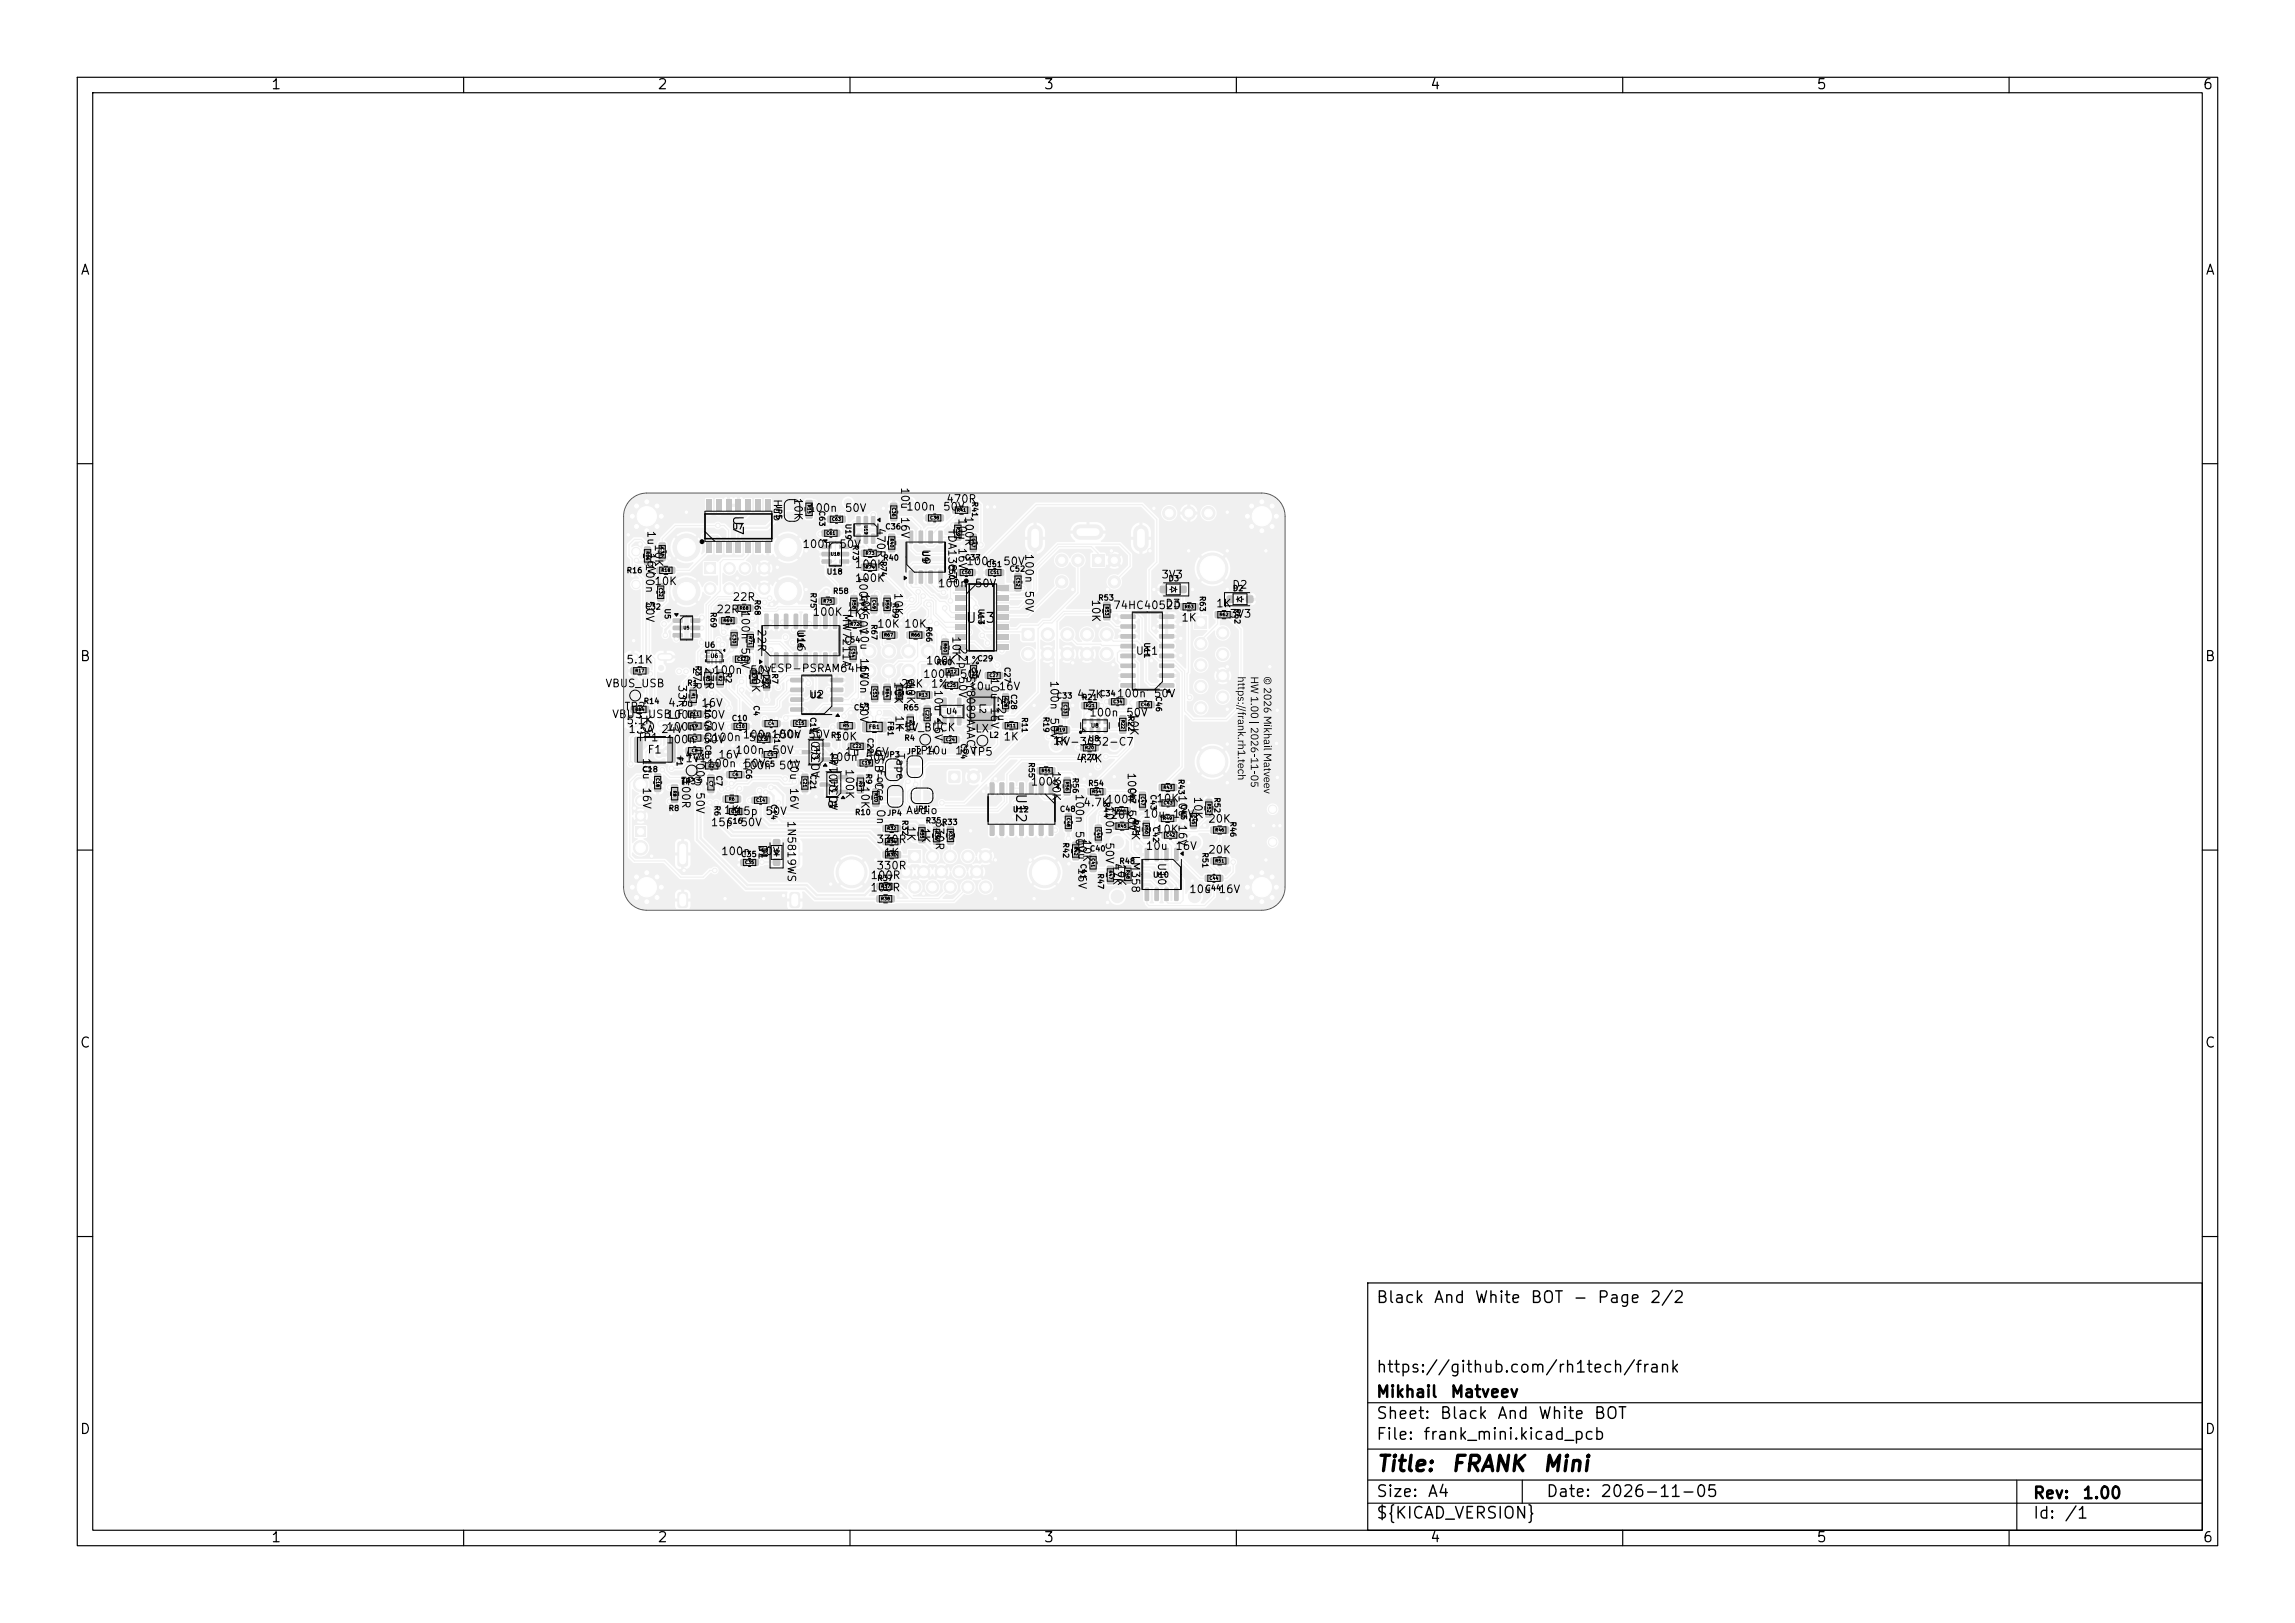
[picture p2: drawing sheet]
<svg xmlns="http://www.w3.org/2000/svg" width="297mm" height="210mm" viewBox="0 0 297 210" stroke-linecap="round" stroke-linejoin="round" font-family="sans-serif">
<defs><g id="words">
<g font-size="2">
<text x="178" y="190.9">Title:</text>
<text x="187.7" y="190.9">FRANK</text>
<text x="199.5" y="190.9">Mini</text>
</g>
<g font-size="1.5">
<text x="178" y="169">Black</text>
<text x="185.4" y="169">And</text>
<text x="190.7" y="169">White</text>
<text x="198" y="169">BOT</text>
<text x="203.5" y="169">-</text>
<text x="206.6" y="169">Page</text>
<text x="213.4" y="169">2/2</text>
<text x="178" y="178">https://github.com/rh1tech/frank</text>
<text x="178" y="184">Sheet:</text>
<text x="178" y="181.2">Mikhail</text>
<text x="186.2" y="184">Black</text>
<text x="187.6" y="181.2">Matveev</text>
<text x="193.7" y="184">And</text>
<text x="199" y="184">White</text>
<text x="206.2" y="184">BOT</text>
<text x="178" y="186.7">File:</text>
<text x="184.1" y="186.7">frank_mini.kicad_pcb</text>
<text x="178" y="196.9">${KICAD_VERSION}</text>
<text x="178" y="194.1">Size:</text>
<text x="184.7" y="194.1">A4</text>
<text x="200" y="194.1">Date:</text>
<text x="207" y="194.1">2026-11-05</text>
<text x="263" y="194.3">Rev:</text>
<text x="263" y="196.9">Id:</text>
<text x="267.1" y="196.9">/1</text>
<text x="269.4" y="194.3">1.00</text>
</g>
<g font-size="1.3">
<text x="35" y="11.9">1</text>
<text x="85" y="11.9">2</text>
<text x="135" y="11.9">3</text>
<text x="185" y="11.9">4</text>
<text x="235" y="11.9">5</text>
<text x="285" y="11.9">6</text>
<text x="10.3" y="35.9">A</text>
<text x="285.4" y="35.9">A</text>
<text x="94.5" y="66.6" transform="rotate(90 94.5 66.6)">U7</text>
<text x="124.9" y="80.9">U13</text>
<text x="10.3" y="85.9">B</text>
<text x="285.3" y="85.9">B</text>
<text x="131.2" y="102.6" transform="rotate(90 131.2 102.6)">U12</text>
<text x="10.3" y="135.9">C</text>
<text x="285.3" y="135.9">C</text>
<text x="10.3" y="185.9">D</text>
<text x="285.3" y="185.9">D</text>
<text x="35" y="199.9">1</text>
<text x="85" y="199.9">2</text>
<text x="135" y="199.9">3</text>
<text x="185" y="199.9">4</text>
<text x="235" y="199.9">5</text>
<text x="285" y="199.9">6</text>
</g>
<g font-size="1">
<text x="99.9" y="64.5" transform="rotate(90 99.9 64.5)">Hub</text>
<text x="102.5" y="64.3" transform="rotate(90 102.5 64.3)">10K</text>
<text x="116.4" y="63" transform="rotate(90 116.4 63)">10u</text>
<text x="122.4" y="65.3">470R</text>
<text x="83.5" y="68.6" transform="rotate(90 83.5 68.6)">1u</text>
<text x="83.5" y="71.5" transform="rotate(90 83.5 71.5)">16V</text>
<text x="84.5" y="70.3" transform="rotate(90 84.5 70.3)">10K</text>
<text x="103.8" y="71.2">100n</text>
<text x="104.5" y="66.5">100n</text>
<text x="108.5" y="71.2">50V</text>
<text x="109.3" y="66.5">50V</text>
<text x="113.2" y="68.2" transform="rotate(90 113.2 68.2)">470R</text>
<text x="116.4" y="66.8" transform="rotate(90 116.4 66.8)">16V</text>
<text x="117.2" y="66.3">100n</text>
<text x="119.1" y="71" transform="rotate(90 119.1 71)">U9</text>
<text x="122" y="66.3">50V</text>
<text x="122.5" y="68.4" transform="rotate(90 122.5 68.4)">TDA1387T</text>
<text x="123.8" y="67" transform="rotate(90 123.8 67)">10u</text>
<text x="123.8" y="70.8" transform="rotate(90 123.8 70.8)">16V</text>
<text x="124.7" y="66.7" transform="rotate(90 124.7 66.7)">100R</text>
<text x="132.4" y="71.6" transform="rotate(90 132.4 71.6)">100n</text>
<text x="83.3" y="72.9" transform="rotate(90 83.3 72.9)">100n</text>
<text x="83.3" y="77.6" transform="rotate(90 83.3 77.6)">50V</text>
<text x="84.6" y="76">10K</text>
<text x="94.7" y="78">22R</text>
<text x="110.5" y="73.8">100K</text>
<text x="110.5" y="75.6">100K</text>
<text x="110.9" y="74.4" transform="rotate(90 110.9 74.4)">100n</text>
<text x="111.2" y="76.6" transform="rotate(90 111.2 76.6)">10K</text>
<text x="115.5" y="76.6" transform="rotate(90 115.5 76.6)">10K</text>
<text x="121.3" y="76.2">100n</text>
<text x="125" y="73.4">100n</text>
<text x="126.1" y="76.2">50V</text>
<text x="129.7" y="73.4">50V</text>
<text x="132.4" y="76.3" transform="rotate(90 132.4 76.3)">50V</text>
<text x="141.1" y="77.5" transform="rotate(90 141.1 77.5)">10K</text>
<text x="150.2" y="75.1">3V3</text>
<text x="159.4" y="76.4">D2</text>
<text x="92.6" y="79.6">22R</text>
<text x="95.7" y="78.9" transform="rotate(90 95.7 78.9)">100n</text>
<text x="95.7" y="83.7" transform="rotate(90 95.7 83.7)">50V</text>
<text x="97.8" y="81.3" transform="rotate(90 97.8 81.3)">22R</text>
<text x="102.9" y="81.3" transform="rotate(90 102.9 81.3)">U16</text>
<text x="105.1" y="79.9">100K 1K</text>
<text x="108.8" y="79.3" transform="rotate(90 108.8 79.3)">MW7211A</text>
<text x="110.9" y="79.2" transform="rotate(90 110.9 79.2)">50V</text>
<text x="111.1" y="81.2" transform="rotate(90 111.1 81.2)">10u</text>
<text x="113.4" y="81.5">10K 10K</text>
<text x="123" y="82.2" transform="rotate(90 123 82.2)">10K</text>
<text x="123.8" y="83.6" transform="rotate(90 123.8 83.6)">22p</text>
<text x="144" y="79.1">74HC4052D</text>
<text x="150.7" y="78.8">D3</text>
<text x="152.8" y="80.7">1K</text>
<text x="157.3" y="78.8">1K</text>
<text x="159.1" y="80.2">3V3</text>
<text x="78.3" y="89.2">VBUS_USB</text>
<text x="81" y="86.1">5.1K</text>
<text x="87.5" y="88.5" transform="rotate(90 87.5 88.5)">33R</text>
<text x="89.4" y="86.2" transform="rotate(90 89.4 86.2)">27R</text>
<text x="91" y="86.2" transform="rotate(90 91 86.2)">27R</text>
<text x="92.2" y="87.5">100n</text>
<text x="97" y="87.5">50VESP-PSRAM64H</text>
<text x="97" y="86.6" transform="rotate(90 97 86.6)">10K</text>
<text x="98.2" y="86" transform="rotate(90 98.2 86)">22R</text>
<text x="111" y="85.9" transform="rotate(90 111 85.9)">100n</text>
<text x="111.1" y="85" transform="rotate(90 111.1 85)">16V</text>
<text x="115.5" y="88.1" transform="rotate(90 115.5 88.1)">10K</text>
<text x="116.5" y="89.2">22K</text>
<text x="117.1" y="88.1" transform="rotate(90 117.1 88.1)">10K</text>
<text x="119.4" y="88">100n</text>
<text x="119.8" y="86.2">100K</text>
<text x="120.4" y="89.2">1%</text>
<text x="120.7" y="89.2" transform="rotate(90 120.7 89.2)">10u</text>
<text x="123.8" y="87.5" transform="rotate(90 123.8 87.5)">50V</text>
<text x="124.1" y="88">50V</text>
<text x="124.6" y="86.2">1%</text>
<text x="124.9" y="87.3" transform="rotate(90 124.9 87.3)">SY8089AAAC</text>
<text x="125.3" y="89.6">10u</text>
<text x="128" y="87.6" transform="rotate(90 128 87.6)">10u</text>
<text x="128.9" y="89.9" transform="rotate(90 128.9 89.9)">2.2u</text>
<text x="129.2" y="89.6">16V</text>
<text x="135.7" y="88" transform="rotate(90 135.7 88)">100n</text>
<text x="146.9" y="85">U11</text>
<text x="79.1" y="93.2">VBUS_USB_F</text>
<text x="80.7" y="92.2">TP2</text>
<text x="81" y="94">5.1K</text>
<text x="81.2" y="95.1">1.5A</text>
<text x="85.5" y="95.1">24V</text>
<text x="86.1" y="94.8">100n</text>
<text x="86.2" y="93.2">100n</text>
<text x="86.4" y="91.7">4.7u</text>
<text x="90.7" y="91.7">16V</text>
<text x="90.9" y="94.8">50V</text>
<text x="90.9" y="93.2">50V</text>
<text x="96" y="95.8">100n100n</text>
<text x="100.8" y="95.8">50V</text>
<text x="104.5" y="95.8">50V</text>
<text x="104.6" y="90.6">U2</text>
<text x="111" y="90.7" transform="rotate(90 111 90.7)">50V</text>
<text x="115.6" y="92.5" transform="rotate(90 115.6 92.5)">1K</text>
<text x="115.7" y="94.9">+5V_BUCK</text>
<text x="120.7" y="93" transform="rotate(90 120.7 93)">16V</text>
<text x="126.1" y="95">LX</text>
<text x="128" y="91.4" transform="rotate(90 128 91.4)">16V</text>
<text x="135.7" y="92.8" transform="rotate(90 135.7 92.8)">50V</text>
<text x="139.3" y="90.6">4.7K</text>
<text x="140.9" y="93">100n</text>
<text x="144.5" y="90.5">100n</text>
<text x="145.7" y="93">50V</text>
<text x="146" y="92.2" transform="rotate(90 146 92.2)">10K</text>
<text x="149.2" y="90.5">50V</text>
<text x="82.4" y="96.2">TP1</text>
<text x="83" y="98" transform="rotate(90 83 98)">10u</text>
<text x="83" y="101.8" transform="rotate(90 83 101.8)">16V</text>
<text x="83.7" y="97.7">F1</text>
<text x="86.1" y="96.4">100n</text>
<text x="87.4" y="98.9">+1V1</text>
<text x="88" y="100.6" transform="rotate(90 88 100.6)">100R</text>
<text x="88" y="101.9">TP3</text>
<text x="88.6" y="98.4">4.7u</text>
<text x="89.8" y="97.6" transform="rotate(90 89.8 97.6)">100n</text>
<text x="90.9" y="96.4">50V</text>
<text x="91.4" y="99.5">100n</text>
<text x="92" y="96.2">100n</text>
<text x="92.9" y="98.4">16V</text>
<text x="95.1" y="97.8">100n</text>
<text x="95.9" y="99.8">100n</text>
<text x="96.2" y="99.5">50V</text>
<text x="96.8" y="96.2">50V</text>
<text x="99.8" y="97.8">50V</text>
<text x="100.7" y="99.8">50V</text>
<text x="102" y="98" transform="rotate(90 102 98)">10u</text>
<text x="102" y="101.8" transform="rotate(90 102 101.8)">16V</text>
<text x="106.3" y="100.7" transform="rotate(-90 106.3 100.7)">AO3401A</text>
<text x="106.3" y="98.4" transform="rotate(-90 106.3 98.4)">Q2</text>
<text x="107.1" y="98.7">100n</text>
<text x="107.9" y="96.1">10K</text>
<text x="109.2" y="99.4" transform="rotate(90 109.2 99.4)">100K</text>
<text x="109.3" y="98">1u</text>
<text x="111.2" y="101.6" transform="rotate(90 111.2 101.6)">10K</text>
<text x="111.9" y="98.7">50V</text>
<text x="112.2" y="98">16V</text>
<text x="113" y="96.9" transform="rotate(90 113 96.9)">USB-C</text>
<text x="113.2" y="99.5" transform="rotate(90 113.2 99.5)">Force</text>
<text x="115.8" y="97.4" transform="rotate(90 115.8 97.4)">Tape</text>
<text x="118.3" y="97.9">TP4</text>
<text x="119.7" y="97.9">10u</text>
<text x="123.5" y="97.9">16V</text>
<text x="125.7" y="98">TP5</text>
<text x="129.8" y="96.1">1K</text>
<text x="133.3" y="101.9">100K</text>
<text x="135.9" y="99.7" transform="rotate(90 135.9 99.7)">100K</text>
<text x="136.2" y="96.6">1K</text>
<text x="136.5" y="96.7">RV-3032-C7</text>
<text x="139.2" y="98.9">4.7K</text>
<text x="145.7" y="99.9" transform="rotate(90 145.7 99.9)">100n</text>
<text x="89.8" y="102.4" transform="rotate(90 89.8 102.4)">50V</text>
<text x="91.9" y="107.2">15p</text>
<text x="93.6" y="105.6">1K</text>
<text x="95.1" y="105.7">15p</text>
<text x="95.7" y="107.2">50V</text>
<text x="99" y="105.7">50V</text>
<text x="101.7" y="106.1" transform="rotate(90 101.7 106.1)">1N5819WS</text>
<text x="108.6" y="104.9" transform="rotate(-90 108.6 104.9)">AO3401A</text>
<text x="108.6" y="102.6" transform="rotate(-90 108.6 102.6)">Q1</text>
<text x="113.2" y="104.6" transform="rotate(90 113.2 104.6)">On</text>
<text x="117.1" y="106.8" transform="rotate(90 117.1 106.8)">1K</text>
<text x="117.2" y="105.6">Audio</text>
<text x="119" y="107" transform="rotate(90 119 107)">1K</text>
<text x="120.8" y="106" transform="rotate(90 120.8 106)">330R</text>
<text x="139" y="102.6" transform="rotate(90 139 102.6)">100n</text>
<text x="139" y="107.4" transform="rotate(90 139 107.4)">50V</text>
<text x="140.1" y="104.6">4.7K</text>
<text x="142.8" y="104.1" transform="rotate(90 142.8 104.1)">100n</text>
<text x="143.1" y="104.2">100R</text>
<text x="143.6" y="106.2">20K</text>
<text x="145.7" y="104.7" transform="rotate(90 145.7 104.7)">50V</text>
<text x="146.2" y="105.7" transform="rotate(90 146.2 105.7)">47K</text>
<text x="147.9" y="106.1">10u</text>
<text x="149.6" y="104.1">10K</text>
<text x="151.7" y="106.1">16V</text>
<text x="152.3" y="102.8" transform="rotate(90 152.3 102.8)">10u</text>
<text x="152.3" y="106.6" transform="rotate(90 152.3 106.6)">16V</text>
<text x="154.3" y="103" transform="rotate(90 154.3 103)">10K</text>
<text x="156.3" y="106.7">20K</text>
<text x="93.2" y="110.9">100n</text>
<text x="97.9" y="109.2" transform="rotate(90 97.9 109.2)">D1</text>
<text x="98" y="110.9">50V</text>
<text x="112.6" y="114">100R</text>
<text x="113.3" y="109.4">330R</text>
<text x="113.3" y="112.8">330R</text>
<text x="114.3" y="111.1">1K</text>
<text x="139.3" y="108.4" transform="rotate(90 139.3 108.4)">10u</text>
<text x="139.3" y="112.2" transform="rotate(90 139.3 112.2)">16V</text>
<text x="139.9" y="108.5" transform="rotate(90 139.9 108.5)">10K</text>
<text x="142.8" y="108.9" transform="rotate(90 142.8 108.9)">50V</text>
<text x="143.8" y="111.6" transform="rotate(90 143.8 111.6)">47K</text>
<text x="144.4" y="111.6" transform="rotate(90 144.4 111.6)">10K</text>
<text x="146.2" y="110.6" transform="rotate(90 146.2 110.6)">LM358</text>
<text x="148.2" y="110.2">10u</text>
<text x="149.5" y="108.1">10K</text>
<text x="149.6" y="111.6" transform="rotate(90 149.6 111.6)">U10</text>
<text x="152" y="110.2">16V</text>
<text x="156.3" y="110.7">20K</text>
<text x="112.5" y="115.6">100R</text>
<text x="153.8" y="115.8">10u</text>
<text x="157.6" y="115.8">16V</text>
</g>
<text font-size=".8" x="126.6" y="91" transform="rotate(90 126.6 91)">L2</text>
<g font-size=".7">
<text x="100.3" y="65.2" transform="rotate(90 100.3 65.2)">JP5</text>
<text x="125.6" y="64.8" transform="rotate(90 125.6 64.8)">R41</text>
<text x="94.7" y="68.7">U7</text>
<text x="105.8" y="66" transform="rotate(90 105.8 66)">C63</text>
<text x="109.2" y="67.7" transform="rotate(90 109.2 67.7)">U19</text>
<text x="110.2" y="70.4" transform="rotate(90 110.2 70.4)">R73</text>
<text x="114.5" y="68.7">C36</text>
<text x="81" y="74.3">R16</text>
<text x="97.5" y="77.5" transform="rotate(90 97.5 77.5)">R68</text>
<text x="104.7" y="76.6" transform="rotate(90 104.7 76.6)">R75</text>
<text x="106.9" y="74.5">U18</text>
<text x="107.7" y="77">R58</text>
<text x="111.3" y="77" transform="rotate(90 111.3 77)">C49</text>
<text x="113.8" y="72.5" transform="rotate(90 113.8 72.5)">R74</text>
<text x="114.2" y="72.7">R40</text>
<text x="115.4" y="77.9" transform="rotate(90 115.4 77.9)">R59</text>
<text x="122.7" y="72.9" transform="rotate(90 122.7 72.9)">C50</text>
<text x="124.8" y="72.7">C37</text>
<text x="127.6" y="73.5">C51</text>
<text x="130.6" y="74.1">C52</text>
<text x="142.1" y="77.9">R53</text>
<text x="151.1" y="75.4">D3</text>
<text x="155.1" y="77" transform="rotate(90 155.1 77)">R63</text>
<text x="83.4" y="79">C32</text>
<text x="85.9" y="78.7" transform="rotate(90 85.9 78.7)">U5</text>
<text x="91.1" y="84">U6</text>
<text x="91.8" y="79.1" transform="rotate(90 91.8 79.1)">R69</text>
<text x="103.1" y="81.7" transform="rotate(90 103.1 81.7)">U16</text>
<text x="109.2" y="83.3">C54</text>
<text x="112.6" y="80.7" transform="rotate(90 112.6 80.7)">R67</text>
<text x="119.7" y="81" transform="rotate(90 119.7 81)">R66</text>
<text x="126.5" y="78.7" transform="rotate(90 126.5 78.7)">U13</text>
<text x="147.9" y="83.1" transform="rotate(90 147.9 83.1)">U11</text>
<text x="159.6" y="78.7" transform="rotate(90 159.6 78.7)">R62</text>
<text x="88.9" y="88.9">R1</text>
<text x="89.8" y="86.1" transform="rotate(90 89.8 86.1)">R3</text>
<text x="93.8" y="87" transform="rotate(90 93.8 87)">R2</text>
<text x="99.8" y="87.1" transform="rotate(90 99.8 87.1)">R7</text>
<text x="117.1" y="87.9" transform="rotate(90 117.1 87.9)">R13</text>
<text x="121.1" y="86.2">R60</text>
<text x="126.4" y="85.7">C29</text>
<text x="129.8" y="86.2" transform="rotate(90 129.8 86.2)">C27</text>
<text x="130.7" y="89.7" transform="rotate(90 130.7 89.7)">C28</text>
<text x="83.2" y="91.3">R14</text>
<text x="91.1" y="90.9" transform="rotate(90 91.1 90.9)">C11C9C3 C8</text>
<text x="94.6" y="93.5">C10</text>
<text x="97.4" y="91.2" transform="rotate(90 97.4 91.2)">C4</text>
<text x="100" y="94.8" transform="rotate(90 100 94.8)">C1</text>
<text x="104.7" y="92.7" transform="rotate(90 104.7 92.7)">C15</text>
<text x="107.5" y="95.7">R5</text>
<text x="110.4" y="92.1">C53</text>
<text x="112.1" y="95.4" transform="rotate(90 112.1 95.4)">C22</text>
<text x="114.7" y="93.2" transform="rotate(90 114.7 93.2)">FB1</text>
<text x="116.8" y="92.1">R65</text>
<text x="122.4" y="92.6">U4</text>
<text x="128" y="95.6">L2</text>
<text x="132.1" y="92.7" transform="rotate(90 132.1 92.7)">R11</text>
<text x="134.9" y="92.7" transform="rotate(90 134.9 92.7)">R19</text>
<text x="136.7" y="90.6">C33</text>
<text x="139.9" y="90.8">R21</text>
<text x="142.3" y="90.3">C34</text>
<text x="145.9" y="92.6" transform="rotate(90 145.9 92.6)">R22</text>
<text x="149.4" y="90" transform="rotate(90 149.4 90)">C46</text>
<text x="83" y="100.1">C18</text>
<text x="87.4" y="97.8" transform="rotate(90 87.4 97.8)">F1</text>
<text x="92.5" y="100.3" transform="rotate(90 92.5 100.3)">C7</text>
<text x="96.4" y="99.4" transform="rotate(90 96.4 99.4)">C6</text>
<text x="98.9" y="99.4">C5</text>
<text x="104.7" y="100.1" transform="rotate(90 104.7 100.1)">C21</text>
<text x="107.5" y="97.4" transform="rotate(90 107.5 97.4)">Q2</text>
<text x="111.9" y="100" transform="rotate(90 111.9 100)">R9</text>
<text x="114.5" y="98.2">JP3</text>
<text x="117" y="96">R4</text>
<text x="117.3" y="97.8">JP2</text>
<text x="124.2" y="96.1" transform="rotate(90 124.2 96.1)">C24</text>
<text x="133" y="98.6" transform="rotate(90 133 98.6)">R55</text>
<text x="138.7" y="100.6" transform="rotate(90 138.7 100.6)">R56</text>
<text x="139.8" y="98.5">R20</text>
<text x="140.8" y="101.9">R54</text>
<text x="140.8" y="96.1">U8</text>
<text x="146.1" y="101.9" transform="rotate(90 146.1 101.9)">C47</text>
<text x="152.3" y="100.7" transform="rotate(90 152.3 100.7)">R43</text>
<text x="86.5" y="105.1">R8</text>
<text x="92.3" y="104.2" transform="rotate(90 92.3 104.2)">R6</text>
<text x="94" y="106.8">C16</text>
<text x="99.6" y="104" transform="rotate(90 99.6 104)">C14</text>
<text x="107.1" y="104.6">Q1</text>
<text x="110.6" y="105.6">R10</text>
<text x="114.7" y="105.7">JP4</text>
<text x="116.6" y="106" transform="rotate(90 116.6 106)">R32</text>
<text x="118.2" y="105.2">JP1</text>
<text x="119.7" y="106.7">R35</text>
<text x="121.8" y="106.9">R33</text>
<text x="131" y="105.3">U12</text>
<text x="137.1" y="105.2">C48</text>
<text x="142.7" y="103.7" transform="rotate(90 142.7 103.7)">R44</text>
<text x="146.4" y="106" transform="rotate(90 146.4 106)">R45</text>
<text x="148.7" y="102.7" transform="rotate(90 148.7 102.7)">C43</text>
<text x="149.1" y="106.9" transform="rotate(90 149.1 106.9)">C42</text>
<text x="152.7" y="104" transform="rotate(90 152.7 104)">C45</text>
<text x="157" y="103.1" transform="rotate(90 157 103.1)">R52</text>
<text x="159" y="106.2" transform="rotate(90 159 106.2)">R46</text>
<text x="95.8" y="111.1">C35</text>
<text x="98.4" y="109.6" transform="rotate(90 98.4 109.6)">D1</text>
<text x="137.4" y="108.9" transform="rotate(90 137.4 108.9)">R42</text>
<text x="139.7" y="111.7" transform="rotate(90 139.7 111.7)">C41</text>
<text x="141" y="110.3">C40</text>
<text x="141.9" y="112.9" transform="rotate(90 141.9 112.9)">R47</text>
<text x="144.8" y="112">R48</text>
<text x="149.1" y="113.7">U10</text>
<text x="155.4" y="110.2" transform="rotate(90 155.4 110.2)">R51</text>
<text x="113.5" y="114.2">R37</text>
<text x="155.9" y="115.4">C44</text>
</g>
<g font-size=".5">
<text x="91.9" y="85.3">U6</text>
<text x="112.4" y="94.4">FB1</text>
<text x="141.1" y="94.3">U8</text>
</g>
<g font-size=".4">
<text x="104.4" y="65.3" transform="rotate(90 104.4 65.3)">R15</text>
<text x="115.4" y="65.6" transform="rotate(90 115.4 65.6)">C36</text>
<text x="83.5" y="71.3" transform="rotate(90 83.5 71.3)">R16</text>
<text x="85.4" y="70.8" transform="rotate(90 85.4 70.8)">C31</text>
<text x="106.9" y="69.3">C61</text>
<text x="107.5" y="72">U18</text>
<text x="107.6" y="67.5">C63</text>
<text x="111.8" y="67.9" transform="rotate(90 111.8 67.9)">U19</text>
<text x="112" y="71.9">R73</text>
<text x="115.1" y="69.6" transform="rotate(90 115.1 69.6)">R40</text>
<text x="120.3" y="67.3">C38</text>
<text x="123.7" y="68.1" transform="rotate(90 123.7 68.1)">R39</text>
<text x="123.8" y="66.3">R41</text>
<text x="125.7" y="69.6" transform="rotate(90 125.7 69.6)">C37</text>
<text x="85.2" y="76" transform="rotate(90 85.2 76)">C32</text>
<text x="85.5" y="74.1">R18</text>
<text x="110.2" y="77.6" transform="rotate(90 110.2 77.6)">R58</text>
<text x="112" y="73.7">R74</text>
<text x="112.8" y="77.6" transform="rotate(90 112.8 77.6)">C49</text>
<text x="114.5" y="77.6" transform="rotate(90 114.5 77.6)">R59</text>
<text x="124.4" y="74.4">C50</text>
<text x="128.1" y="74.4">C51</text>
<text x="131.4" y="74.7" transform="rotate(90 131.4 74.7)">C52</text>
<text x="88.4" y="81.5">U5</text>
<text x="93.6" y="80.6">R69</text>
<text x="94.7" y="82" transform="rotate(90 94.7 82)">C30</text>
<text x="95.7" y="79">R68</text>
<text x="96.8" y="82.3" transform="rotate(90 96.8 82.3)">R71</text>
<text x="106.5" y="78.1">R75</text>
<text x="110" y="81.1">R72</text>
<text x="110.1" y="83.9" transform="rotate(90 110.1 83.9)">C54</text>
<text x="114.4" y="82.5">R67</text>
<text x="117.9" y="82.5">R66</text>
<text x="122" y="83.2" transform="rotate(90 122 83.2)">R60</text>
<text x="142.9" y="78.4" transform="rotate(90 142.9 78.4)">R53</text>
<text x="153.3" y="78.8">R63</text>
<text x="157.8" y="79.8">R62</text>
<text x="82.2" y="87.1">R17</text>
<text x="89.4" y="89.7" transform="rotate(90 89.4 89.7)">R1</text>
<text x="91.3" y="87.4" transform="rotate(90 91.3 87.4)">R3</text>
<text x="92.9" y="87.4" transform="rotate(90 92.9 87.4)">R2</text>
<text x="95.3" y="85.6">C17</text>
<text x="97.2" y="87" transform="rotate(90 97.2 87)">R70</text>
<text x="98.9" y="87.8" transform="rotate(90 98.9 87.8)">R7</text>
<text x="112.9" y="89" transform="rotate(90 112.9 89)">C53</text>
<text x="114.5" y="89" transform="rotate(90 114.5 89)">R64</text>
<text x="116.1" y="89" transform="rotate(90 116.1 89)">R65</text>
<text x="122.5" y="89">C25</text>
<text x="122.6" y="87.2">R12</text>
<text x="125.7" y="86.3" transform="rotate(90 125.7 86.3)">C29</text>
<text x="128" y="87.7">C27</text>
<text x="82.2" y="92.1">R14</text>
<text x="89.3" y="92.7">C11</text>
<text x="89.5" y="95.8">C3</text>
<text x="89.5" y="94.2">C9</text>
<text x="95.2" y="94.3">C10</text>
<text x="98.4" y="95.9">C1</text>
<text x="99.4" y="93.9">C4</text>
<text x="102.9" y="93.9">C15</text>
<text x="109.1" y="94.2">R5</text>
<text x="117.5" y="93.1" transform="rotate(90 117.5 93.1)">R4</text>
<text x="118.9" y="90.2">R13</text>
<text x="119.7" y="91.8" transform="rotate(90 119.7 91.8)">C23</text>
<text x="122.4" y="96">C24</text>
<text x="129.8" y="90.3" transform="rotate(90 129.8 90.3)">C28</text>
<text x="130.3" y="94.2">R11</text>
<text x="136.6" y="94.7">R19</text>
<text x="137.6" y="91.1" transform="rotate(90 137.6 91.1)">C33</text>
<text x="140.5" y="91.6">R21</text>
<text x="144" y="91.1">C34</text>
<text x="145" y="93.1" transform="rotate(90 145 93.1)">R22</text>
<text x="147.6" y="91.5">C46</text>
<text x="84.8" y="100.6" transform="rotate(90 84.8 100.6)">C18</text>
<text x="89.5" y="97.4">C8</text>
<text x="91.7" y="99.4">C2</text>
<text x="91.7" y="101" transform="rotate(90 91.7 101)">C7</text>
<text x="94.7" y="100.5">C6</text>
<text x="99.3" y="97.9">C5</text>
<text x="103.9" y="100.7" transform="rotate(90 103.9 100.7)">C21</text>
<text x="110.3" y="96.9">C22</text>
<text x="111.1" y="101" transform="rotate(90 111.1 101)">R9</text>
<text x="111.5" y="99">C19</text>
<text x="134.7" y="100">R55</text>
<text x="137.8" y="101.1" transform="rotate(90 137.8 101.1)">R56</text>
<text x="140.4" y="97">R20</text>
<text x="87" y="102.3" transform="rotate(90 87 102.3)">R8</text>
<text x="94.3" y="103.7">R6</text>
<text x="94.6" y="105.3">C16</text>
<text x="97.8" y="103.8">C14</text>
<text x="113.1" y="102.6" transform="rotate(90 113.1 102.6)">R10</text>
<text x="114.8" y="107.5">R32</text>
<text x="119" y="107.3" transform="rotate(90 119 107.3)">R35</text>
<text x="120.9" y="107.5" transform="rotate(90 120.9 107.5)">R36</text>
<text x="122.7" y="107.5" transform="rotate(90 122.7 107.5)">R33</text>
<text x="138" y="105.8" transform="rotate(90 138 105.8)">C48</text>
<text x="141.3" y="102.7">R54</text>
<text x="141.8" y="107.3" transform="rotate(90 141.8 107.3)">C40</text>
<text x="144.5" y="105.2">R44</text>
<text x="144.6" y="107.2">R45</text>
<text x="147.6" y="103" transform="rotate(90 147.6 103)">C47</text>
<text x="148.1" y="106.7" transform="rotate(90 148.1 106.7)">R50</text>
<text x="150.5" y="106.2">R49</text>
<text x="150.5" y="102.2">R43</text>
<text x="150.5" y="104.2">C43</text>
<text x="154.2" y="105.4" transform="rotate(90 154.2 105.4)">C45</text>
<text x="156.2" y="103.9" transform="rotate(90 156.2 103.9)">R52</text>
<text x="157.2" y="107.7">R46</text>
<text x="96.4" y="111.9">C35</text>
<text x="114.8" y="109.2">R34</text>
<text x="114.8" y="110.9">R31</text>
<text x="138.9" y="109.5" transform="rotate(90 138.9 109.5)">R42</text>
<text x="141.2" y="111" transform="rotate(90 141.2 111)">C41</text>
<text x="143.4" y="112.6" transform="rotate(90 143.4 112.6)">R47</text>
<text x="145.7" y="112.5" transform="rotate(90 145.7 112.5)">R48</text>
<text x="150.9" y="108.4">C42</text>
<text x="156.5" y="113.9">C44</text>
<text x="157.2" y="111.7">R51</text>
<text x="114" y="116.6">R38</text>
<text x="114" y="115">R37</text>
</g>
</g></defs>
<g fill="#f0f0f0" stroke="#f0f0f0" stroke-width=".13">
<circle cx="165.2" cy="66.8" r=".4"/>
<circle cx="164.6" cy="65.5" r=".4"/>
<circle cx="164.6" cy="68.1" r=".4"/>
<circle cx="163.3" cy="64.9" r=".4"/>
<circle cx="163.3" cy="66.8" r="2.5"/>
<circle cx="163.3" cy="68.7" r=".4"/>
<circle cx="162" cy="65.5" r=".4"/>
<circle cx="162" cy="68.1" r=".4"/>
<circle cx="161.4" cy="66.8" r=".4"/>
<circle cx="164.7" cy="104.7" r=".55"/>
<circle cx="164.7" cy="109" r=".55"/>
</g>
<path d="M141.3 71.7h1.6v1.6h-1.6z" fill="#f0f0f0"/>
<g fill="#f0f0f0" stroke="#f0f0f0" stroke-width=".13">
<circle cx="139.5" cy="72.5" r=".8"/>
<circle cx="144.2" cy="72.5" r=".8"/>
<circle cx="137.4" cy="72.5" r=".8"/>
<circle cx="144.2" cy="75.3" r=".8"/>
<circle cx="137.4" cy="75.3" r=".8"/>
<circle cx="82.3" cy="75.6" r=".55"/>
<circle cx="82.3" cy="71.4" r=".55"/>
<circle cx="85.6" cy="114.8" r=".4"/>
<circle cx="85" cy="113.5" r=".4"/>
<circle cx="85" cy="116.1" r=".4"/>
<circle cx="83.7" cy="112.9" r=".4"/>
<circle cx="83.7" cy="114.8" r="2.5"/>
<circle cx="83.7" cy="116.7" r=".4"/>
<circle cx="82.4" cy="113.5" r=".4"/>
<circle cx="82.4" cy="116.1" r=".4"/>
<circle cx="81.8" cy="114.8" r=".4"/>
<circle cx="135.2" cy="112.9" r="2"/>
<circle cx="110.2" cy="112.9" r="2"/>
</g>
<path d="M134 68.9v1.5M139.8 68.9h2M147.7 68.9v1.5" fill="none" stroke="#f0f0f0" stroke-width="2"/>
<path d="M117.6 110h1.6v1.6h-1.6z" fill="#f0f0f0"/>
<g fill="#f0f0f0" stroke="#f0f0f0" stroke-width=".13">
<circle cx="120.7" cy="110.8" r=".8"/>
<circle cx="123" cy="110.8" r=".8"/>
<circle cx="125.3" cy="110.8" r=".8"/>
<circle cx="127.5" cy="110.8" r=".8"/>
<circle cx="117.2" cy="112.8" r=".8"/>
<circle cx="119.5" cy="112.8" r=".8"/>
<circle cx="121.8" cy="112.8" r=".8"/>
<circle cx="124.1" cy="112.8" r=".8"/>
<circle cx="126.4" cy="112.8" r=".8"/>
<circle cx="118.4" cy="114.8" r=".8"/>
<circle cx="120.7" cy="114.8" r=".8"/>
<circle cx="123" cy="114.8" r=".8"/>
<circle cx="125.3" cy="114.8" r=".8"/>
<circle cx="127.5" cy="114.8" r=".8"/>
</g>
<path d="M122.8 99.8l.1-.1 1.3 .1 .1 .2-.1 1.2-.2 .1-1.2-.1-.1-.1z" fill="#f0f0f0"/>
<g fill="#f0f0f0" stroke="#f0f0f0" stroke-width=".13">
<circle cx="126" cy="100.5" r=".8"/>
<circle cx="151.3" cy="66.4" r=".85"/>
<circle cx="153.8" cy="66.4" r=".85"/>
<circle cx="156.4" cy="66.4" r=".85"/>
</g>
<path d="M119.2 86h1.8v1.7h-1.8z" fill="#f0f0f0"/>
<g fill="#f0f0f0" stroke="#f0f0f0" stroke-width=".13">
<circle cx="120.1" cy="84.3" r=".86"/>
<circle cx="117.6" cy="86.8" r=".86"/>
<circle cx="117.6" cy="84.3" r=".86"/>
<circle cx="115" cy="86.8" r=".86"/>
<circle cx="115" cy="84.3" r=".86"/>
<circle cx="112.5" cy="86.8" r=".86"/>
<circle cx="112.5" cy="84.3" r=".86"/>
</g>
<path d="M132.3 81.3l.2-.1 1.3 .1 .1 .2-.1 1.4h-.1h-1.4l-.1-.2z" fill="#f0f0f0"/>
<g fill="#f0f0f0" stroke="#f0f0f0" stroke-width=".13">
<circle cx="135.6" cy="82.1" r=".85"/>
<circle cx="138.1" cy="82.1" r=".85"/>
<circle cx="140.7" cy="82.1" r=".85"/>
<circle cx="143.2" cy="82.1" r=".85"/>
<circle cx="133.1" cy="84.6" r=".85"/>
<circle cx="135.6" cy="84.6" r=".85"/>
<circle cx="138.1" cy="84.6" r=".85"/>
<circle cx="140.7" cy="84.6" r=".85"/>
<circle cx="143.2" cy="84.6" r=".85"/>
</g>
<path d="M91.2 72.8h1.5v1.5h-1.5z" fill="#f0f0f0"/>
<g fill="#f0f0f0" stroke="#f0f0f0" stroke-width=".13">
<circle cx="94.4" cy="73.5" r=".75"/>
<circle cx="96.4" cy="73.5" r=".75"/>
<circle cx="98.9" cy="73.5" r=".75"/>
<circle cx="91.9" cy="76.2" r=".75"/>
<circle cx="94.4" cy="76.2" r=".75"/>
<circle cx="96.4" cy="76.2" r=".75"/>
<circle cx="98.9" cy="76.2" r=".75"/>
<circle cx="88.8" cy="70.8" r="1.75"/>
<circle cx="102" cy="70.8" r="1.75"/>
<circle cx="88.8" cy="76.5" r="1.75"/>
<circle cx="102" cy="76.5" r="1.75"/>
<circle cx="85.6" cy="66.8" r=".4"/>
<circle cx="85" cy="65.5" r=".4"/>
<circle cx="85" cy="68.1" r=".4"/>
<circle cx="83.7" cy="64.9" r=".4"/>
<circle cx="83.7" cy="66.8" r="2.5"/>
<circle cx="83.7" cy="68.7" r=".4"/>
<circle cx="82.4" cy="65.5" r=".4"/>
<circle cx="82.4" cy="68.1" r=".4"/>
<circle cx="81.8" cy="66.8" r=".4"/>
<circle cx="165.2" cy="114.8" r=".4"/>
<circle cx="164.6" cy="113.5" r=".4"/>
<circle cx="164.6" cy="116.1" r=".4"/>
<circle cx="163.3" cy="112.9" r=".4"/>
<circle cx="163.3" cy="114.8" r="2.5"/>
<circle cx="163.3" cy="116.7" r=".4"/>
<circle cx="162" cy="113.5" r=".4"/>
<circle cx="162" cy="116.1" r=".4"/>
<circle cx="161.4" cy="114.8" r=".4"/>
</g>
<path d="M81.6 93.6h.6M81.6 85h.6M85.5 93.6h1.1M85.5 85h1.1" fill="none" stroke="#f0f0f0" stroke-width="1"/>
<path d="M82.3 107h1.3v1.3h-1.3z" fill="#f0f0f0"/>
<g fill="#f0f0f0" stroke="#f0f0f0" stroke-width=".13">
<circle cx="82.9" cy="105.6" r=".65"/>
<circle cx="82.9" cy="103.6" r=".65"/>
<circle cx="82.9" cy="109.7" r=".94"/>
<circle cx="82.9" cy="101.5" r=".94"/>
<circle cx="96.2" cy="95.1" r=".3"/>
<circle cx="96.2" cy="96.4" r=".3"/>
<circle cx="96.2" cy="97.8" r=".3"/>
<circle cx="94.9" cy="95.1" r=".3"/>
<circle cx="94.9" cy="96.4" r=".3"/>
<circle cx="94.9" cy="97.8" r=".3"/>
<circle cx="93.5" cy="95.1" r=".3"/>
<circle cx="93.5" cy="96.4" r=".3"/>
<circle cx="93.5" cy="97.8" r=".3"/>
</g>
<path d="M154.6 79.7h1.6v1.6h-1.6z" fill="#f0f0f0"/>
<g fill="#f0f0f0" stroke="#f0f0f0" stroke-width=".13">
<circle cx="155.4" cy="83.3" r=".8"/>
<circle cx="155.4" cy="86.1" r=".8"/>
<circle cx="155.4" cy="88.8" r=".8"/>
<circle cx="155.4" cy="91.6" r=".8"/>
<circle cx="158.2" cy="81.9" r=".8"/>
<circle cx="158.2" cy="84.7" r=".8"/>
<circle cx="156.9" cy="73.6" r="2"/>
<circle cx="158.2" cy="87.4" r=".8"/>
<circle cx="156.9" cy="98.6" r="2"/>
<circle cx="158.2" cy="90.2" r=".8"/>
</g>
<g fill="#f0f0f0">
<path d="M102.2 109l.2-.1h.8h.2l.1 .2 .1 2.7-.1 .2-.2 .1h-.9l-.2-.2z"/>
<path d="M102.2 115.6l.3-.2h.8l.2 .2 .1 1.6-.2 .2-.9 .1-.3-.1z"/>
<path d="M87.7 115.6l.3-.2h.8l.2 .2 .1 1.6-.2 .2-.9 .1-.3-.1z"/>
<path d="M87.8 108.9h1l.2 .2 .1 2.7-.1 .2-.2 .1h-.9l-.2-.2v-2.7z"/>
<path d="M98.8 87h.8v.7h-.8z"/>
<path d="M98.8 88.7h.8v.7h-.8z"/>
<path d="M106.4 68.6l.1-.1 .6 .1 .1 .2-.1 .6-.1 .1-.6-.1-.1-.1z"/>
<path d="M107.9 68.6l.2-.1 .6 .1 .1 .2-.1 .6-.2 .1-.6-.1v-.1z"/>
<path d="M139.8 96.3h.7v.9h-.7z"/>
<path d="M141.5 96.3h.7v.9h-.7z"/>
<path d="M115.1 115.9h.7v.8h-.7z"/>
<path d="M113.4 115.9h.7v.8h-.7z"/>
<path d="M90.3 96.7h.2h.6v.2v.6l-.2 .1-.6-.1-.1-.1z"/>
<path d="M88.7 96.7h.2h.6l.1 .2-.1 .6-.1 .1-.7-.1v-.1z"/>
<path d="M100.1 111.1h.2h.6l.1 .2-.1 .7-.1 .1-.7-.1-.1-.2z"/>
<path d="M100.1 108.6h.2h.6l.1 .2-.1 .7-.1 .1-.7-.1-.1-.2z"/>
<path d="M115.2 102.1l.3-.2h.8l.3 .3v.7h-1.5v-.6z"/>
<path d="M115.1 103.2h1.5v.7l-.2 .2-.2 .1h-.8l-.3-.3z"/>
<path d="M86.9 103.2h.8v.7h-.8z"/>
<path d="M86.9 101.5h.8v.7h-.8z"/>
<path d="M150 88.4h1.9l.1 .1v.4l-.2 .1h-1.7l-.1-.2z"/>
<path d="M150 87.2l1.9-.1 .1 .2v.3l-.2 .1h-1.7l-.1-.1z"/>
<path d="M150 85.9h1.9l.1 .1v.4h-.2h-1.7l-.1-.1z"/>
<path d="M150 84.6h1.9l.1 .1v.4l-.2 .1h-1.7l-.1-.2z"/>
<path d="M150 83.4l1.9-.1 .1 .2v.3l-.2 .1h-1.7l-.1-.1z"/>
<path d="M150 82.1l1.9-.1 .1 .2v.3l-.2 .1h-1.7l-.1-.1z"/>
<path d="M150 80.8h1.9l.1 .1v.4l-.2 .1h-1.7l-.1-.2z"/>
<path d="M150 79.5h1.9l.1 .1v.4l-.2 .1h-1.7l-.1-.2z"/>
<path d="M145 79.5h1.9l.1 .1v.4l-.2 .1h-1.7l-.1-.2z"/>
<path d="M145 80.8h1.9l.1 .1v.4l-.2 .1h-1.7l-.1-.2z"/>
<path d="M145 82.1l1.9-.1 .1 .2v.3l-.2 .1h-1.7l-.1-.1z"/>
<path d="M145 83.4l1.9-.1 .1 .2v.3l-.2 .1h-1.7l-.1-.1z"/>
<path d="M145 84.6h1.9l.1 .1v.4l-.2 .1h-1.7l-.1-.2z"/>
<path d="M145 85.9h1.9l.1 .1v.4h-.2h-1.7l-.1-.1z"/>
<path d="M145 87.2l1.9-.1 .1 .2v.3l-.2 .1h-1.7l-.1-.1z"/>
<path d="M145 88.4h1.9l.1 .1v.4l-.2 .1h-1.7l-.1-.2z"/>
<path d="M96.7 83.4h.8v.7h-.8z"/>
<path d="M96.7 81.7h.8v.7h-.8z"/>
<path d="M101.9 65.1l.3-.2h.7l.3 .3 .1 .7h-1.5v-.6z"/>
<path d="M101.8 66.2h1.5l-.1 .7-.1 .2-.3 .1h-.7l-.3-.3z"/>
<path d="M147.4 102.5l.2-.1 .7 .1v.2v.6h-.2h-.7v-.2z"/>
<path d="M147.4 104h.2h.7v.2v.6l-.2 .1-.7-.1v-.1z"/>
<path d="M118.9 106.7h.8v.7h-.8z"/>
<path d="M118.9 108.4h.8v.7h-.8z"/>
<path d="M158.3 111h.7v.8h-.7z"/>
<path d="M156.7 111h.7v.8h-.7z"/>
<path d="M98.6 93.2h.2h.6l.1 .2-.1 .6-.1 .1-.7-.1v-.1z"/>
<path d="M100.2 93.2h.2h.6v.2v.6l-.2 .1-.6-.1-.1-.1z"/>
</g>
<circle cx="127.1" cy="95.8" r=".5" fill="#f0f0f0" stroke="#f0f0f0" stroke-width=".13"/>
<g fill="#f0f0f0">
<path d="M137.8 106.8l.2-.1 .7 .1v.2v.6h-.2h-.7v-.2z"/>
<path d="M137.8 105.3l.2-.1 .7 .1v.1v.6l-.2 .1-.7-.1v-.1z"/>
<path d="M143.3 113.7h.8v.7h-.8z"/>
<path d="M143.3 112.1h.8v.6h-.8z"/>
<path d="M98.5 97.2h.2h.6l.1 .2-.1 .6-.1 .1-.7-.1v-.1z"/>
<path d="M100.1 97.2h.2h.6v.2v.6l-.2 .1-.6-.1-.1-.1z"/>
<path d="M97.4 111.2l.2-.1 .6 .1v.2v.6l-.2 .1-.6-.1-.1-.1z"/>
<path d="M95.8 111.2l.2-.1 .6 .1 .1 .2-.1 .6-.1 .1-.7-.1v-.1z"/>
<path d="M93.5 103h.7v.8h-.7z"/>
<path d="M95.2 103h.7v.8h-.7z"/>
<path d="M135.7 101.3l.5-.1 .1 .1v1.3l-.1 .1-.4 .1-.1-.1z"/>
<path d="M134.5 101.3l.4-.1 .2 .1v1.3l-.1 .1-.4 .1-.2-.1z"/>
<path d="M133.2 101.3l.4-.1 .2 .1v1.3l-.1 .1-.4 .1-.1-.1z"/>
<path d="M131.9 101.3l.5-.1 .1 .1v1.3l-.1 .1-.4 .1-.1-.1z"/>
<path d="M130.7 101.3l.4-.1 .1 .1 .1 1.3-.1 .1-.4 .1-.2-.1z"/>
<path d="M129.4 101.3l.4-.1 .2 .1v1.3l-.1 .1-.4 .1-.2-.1z"/>
<path d="M128.1 101.3l.4-.1 .2 .1v1.3l-.1 .1-.4 .1-.1-.1z"/>
<path d="M128.1 106.7l.4-.1 .2 .1v1.3l-.1 .2h-.4l-.1-.1z"/>
<path d="M129.4 106.7l.4-.1 .2 .1v1.3l-.1 .2h-.4l-.2-.1z"/>
<path d="M130.7 106.7l.4-.1 .1 .1 .1 1.3-.1 .2h-.4l-.2-.1z"/>
<path d="M131.9 106.7l.5-.1 .1 .1v1.3l-.1 .2h-.4l-.1-.1z"/>
<path d="M133.2 106.7l.4-.1 .2 .1v1.3l-.1 .2h-.4l-.1-.1z"/>
<path d="M134.5 106.7l.4-.1 .2 .1v1.3l-.1 .2h-.4l-.2-.1z"/>
<path d="M135.7 106.7l.5-.1 .1 .1v1.3l-.1 .2h-.4l-.1-.1z"/>
<path d="M104.3 64.7h.8v.7h-.8z"/>
<path d="M104.3 66.4h.8v.7h-.8z"/>
<path d="M120 89.5h.7v.8h-.7z"/>
<path d="M118.3 89.5h.7v.8h-.7z"/>
<path d="M90.3 93.5h.2h.6l.1 .2-.1 .6-.2 .1-.6-.1v-.1z"/>
<path d="M88.8 93.5h.1h.6l.1 .2-.1 .6-.1 .1-.6-.1-.1-.1z"/>
<path d="M118.3 102.4l.3-.2h.6v1.5h-.6l-.3-.2-.1-.3v-.5z"/>
<path d="M119.5 102.2l.7 .1 .2 .2 .1 .8-.1 .2-.2 .2h-.7z"/>
<path d="M138.8 110.6h.8v.7h-.8z"/>
<path d="M138.8 109h.8v.6h-.8z"/>
<path d="M145.6 104.5h.7v.8h-.7z"/>
<path d="M144 104.5h.7v.8h-.7z"/>
<path d="M121.9 84.3h.8v.7h-.8z"/>
<path d="M121.9 82.7h.8v.6h-.8z"/>
<path d="M141.6 90.9h.7v.8h-.7z"/>
<path d="M139.9 90.9h.7v.8h-.7z"/>
<path d="M112.8 88.5h.2h.6l.1 .2-.1 .6-.1 .1-.7-.1-.1-.2z"/>
<path d="M112.8 90.1l.2-.1 .6 .1 .1 .1-.1 .6-.1 .1-.7-.1-.1-.1z"/>
</g>
<circle cx="83.9" cy="94" r=".5" fill="#f0f0f0" stroke="#f0f0f0" stroke-width=".13"/>
<g fill="#f0f0f0">
<path d="M115.1 114.3h.7v.8h-.7z"/>
<path d="M113.5 114.3h.6v.8h-.6z"/>
</g>
<circle cx="89.5" cy="99.7" r=".5" fill="#f0f0f0" stroke="#f0f0f0" stroke-width=".13"/>
<g fill="#f0f0f0">
<path d="M134.2 99.3h.7v.9h-.7z"/>
<path d="M135.9 99.3h.6v.9h-.6z"/>
<path d="M123.7 86.5h.7v.8h-.7z"/>
<path d="M122.1 86.5h.7v.8h-.7z"/>
<path d="M110.1 78.7h.8v.7h-.8z"/>
<path d="M110.1 77h.8v.7h-.8z"/>
<path d="M90.3 95.1l.2-.1 .6 .1v.2v.6l-.2 .1-.6-.1-.1-.1z"/>
<path d="M88.7 95.1l.2-.1 .6 .1 .1 .2-.1 .6-.1 .1-.7-.1v-.1z"/>
<path d="M144.9 94.2h.8v.7h-.8z"/>
<path d="M144.9 92.6h.8v.7h-.8z"/>
<path d="M123.5 69.2h.9v.7h-.9z"/>
<path d="M123.5 67.6h.9v.7h-.9z"/>
<path d="M112.7 77h.2h.6l.1 .2-.1 .6-.1 .1-.7-.1-.1-.1z"/>
<path d="M112.7 78.6l.2-.1 .6 .1 .1 .2-.1 .6h-.1h-.7l-.1-.2z"/>
<path d="M107.4 91.5h1.7l.1 .2-.1 .3-.1 .1h-1.5l-.1-.1z"/>
<path d="M107.4 90.3l1.7-.1 .1 .2-.1 .3-.1 .1h-1.5l-.1-.1z"/>
<path d="M107.4 89h1.7l.1 .1-.1 .4-.1 .1h-1.5l-.1-.2z"/>
<path d="M107.4 87.7h1.7l.1 .1-.1 .4-.1 .1h-1.5l-.1-.2z"/>
<path d="M102.3 87.7h1.6l.1 .1v.4l-.1 .1h-1.6v-.2z"/>
<path d="M102.3 89h1.6l.1 .1v.4l-.1 .1h-1.6v-.2z"/>
<path d="M102.3 90.3l1.6-.1 .1 .2v.3l-.1 .1h-1.6v-.1z"/>
<path d="M102.3 91.5h1.6l.1 .2v.3l-.1 .1h-1.6v-.1z"/>
<path d="M150 103.5l.2-.1 .6 .1v.2v.6l-.2 .1-.6-.1-.1-.1z"/>
<path d="M151.6 103.5l.1-.1 .6 .1 .1 .2-.1 .6-.1 .1-.6-.1-.1-.1z"/>
<path d="M96.8 78.3h.7v.8h-.7z"/>
<path d="M95.1 78.3h.7v.8h-.7z"/>
<path d="M98.9 84.4h.4l.2 .1v1.8l-.1 .1h-.4l-.1-.1z"/>
<path d="M100.2 84.4h.4l.2 .1v1.8l-.1 .1h-.4l-.1-.1z"/>
<path d="M101.5 84.4h.4l.1 .1v1.8l-.1 .1h-.3l-.2-.1z"/>
<path d="M102.7 84.4h.5l.1 .1v1.8l-.1 .1h-.3l-.2-.1z"/>
<path d="M104 84.4h.4l.2 .1v1.8l-.1 .1h-.4l-.1-.1z"/>
<path d="M105.3 84.4h.4l.1 .1v1.8l-.1 .1h-.3l-.1-.1z"/>
<path d="M106.6 84.4h.4l.1 .1v1.8l-.1 .1h-.3l-.2-.1z"/>
<path d="M107.8 84.4h.4l.2 .1v1.8l-.1 .1h-.4l-.1-.1z"/>
<path d="M107.8 79.4h.4l.2 .1v1.8l-.1 .1h-.4l-.1-.1z"/>
<path d="M106.6 79.4h.4l.1 .1v1.8l-.1 .1h-.3l-.2-.1z"/>
<path d="M105.3 79.4h.4l.1 .1v1.8l-.1 .1h-.3l-.1-.1z"/>
<path d="M104 79.4h.4l.2 .1v1.8l-.1 .1h-.4l-.1-.1z"/>
<path d="M102.7 79.4h.5l.1 .1v1.8l-.1 .1h-.3l-.2-.1z"/>
<path d="M101.5 79.4h.4l.1 .1v1.8l-.1 .1h-.3l-.2-.1z"/>
<path d="M100.2 79.4h.4l.2 .1v1.8l-.1 .1h-.4l-.1-.1z"/>
<path d="M98.9 79.4h.4l.2 .1v1.8l-.1 .1h-.4l-.1-.1z"/>
<path d="M115.5 81.8h.7v.8h-.7z"/>
<path d="M113.8 81.8h.7v.8h-.7z"/>
<path d="M131.3 75.7h.2h.6l.1 .2-.1 .6-.1 .1-.7-.1v-.2z"/>
<path d="M131.3 74.2l.2-.1 .6 .1 .1 .1-.1 .6-.1 .1-.7-.1v-.1z"/>
<path d="M149.9 105.5h.7v.8h-.7z"/>
<path d="M151.6 105.5h.7v.8h-.7z"/>
<path d="M119.6 92.8h.1h.7l.1 .2-.1 .6-.2 .1-.6-.1-.1-.1z"/>
<path d="M119.6 91.3l.1-.1 .7 .1 .1 .2-.1 .6h-.2h-.6l-.1-.2z"/>
<path d="M137.7 100.6h.8v.7h-.8z"/>
<path d="M137.7 102.2h.8v.7h-.8z"/>
<path d="M94.7 79.9h.7v.8h-.7z"/>
<path d="M93 79.9h.7v.8h-.7z"/>
<path d="M106.3 70.5h1.2l.1 .1v.4l-.1 .1-1.1-.1-.1-.1z"/>
<path d="M106.3 71.4h1.2l.1 .2v.3l-.1 .1h-1.1l-.1-.1z"/>
<path d="M106.3 72.4h1.2l.1 .1v.4l-.1 .1-1.1-.1-.1-.1z"/>
<path d="M108.6 72.4h1.2l.1 .1v.4l-.1 .1-1.1-.1-.1-.1z"/>
<path d="M108.6 71.4h1.2l.1 .2v.3l-.1 .1h-1.1l-.1-.1z"/>
<path d="M108.6 70.5h1.2l.1 .1v.4l-.1 .1-1.1-.1-.1-.1z"/>
<path d="M152.7 75.8h.1h.7l.1 .2-.1 .7-.2 .1-.6-.1-.1-.2z"/>
<path d="M150.2 75.8h.1h.7l.1 .2-.1 .7-.2 .1-.6-.1-.1-.2z"/>
<path d="M158.8 77.1l.2-.1 .7 .1v.2v.7h-.2h-.7l-.1-.2z"/>
<path d="M161.3 77.1l.2-.1 .7 .1v.2v.7h-.2h-.7l-.1-.2z"/>
<path d="M94.8 84.9l.2-.1 .6 .1 .1 .2-.1 .6-.2 .1-.6-.1v-.1z"/>
<path d="M96.4 84.9l.1-.1 .6 .1 .1 .2-.1 .6-.1 .1-.6-.1-.1-.1z"/>
<path d="M147.9 106.2h.9v.6h-.9z"/>
<path d="M147.9 107.8h.9v.7h-.9z"/>
<path d="M95.6 99.8h.1h.6l.1 .2-.1 .6-.1 .1-.6-.1-.1-.1z"/>
<path d="M94 99.8h.2h.6l.1 .2-.1 .6-.2 .1-.6-.1v-.1z"/>
<path d="M109.8 96.2l.1-.1 .6 .1 .1 .1-.1 .7h-.1h-.6l-.1-.2z"/>
<path d="M111.3 96.2l.2-.1 .6 .1v.1v.7h-.2h-.6l-.1-.2z"/>
<path d="M129.1 73.7l.2-.1 .6 .1 .1 .1-.1 .7-.2 .1-.6-.1v-.2z"/>
<path d="M127.6 73.7l.1-.1 .6 .1 .1 .1-.1 .7-.1 .1-.6-.1-.1-.2z"/>
<path d="M111.6 93.4h.2h.8l.1 .2-.1 1.1-.1 .1-.9-.1v-.2z"/>
<path d="M113.7 93.4h.2h.8l.1 .2-.1 1.1-.2 .1-.8-.1-.1-.2z"/>
<path d="M129.7 89.7h.2h.6l.1 .2-.1 .6-.1 .1-.7-.1v-.1z"/>
<path d="M129.7 91.3l.2-.1 .6 .1 .1 .2-.1 .6h-.1h-.7v-.2z"/>
<path d="M114.2 106.8h.7v.8h-.7z"/>
<path d="M115.9 106.8h.7v.8h-.7z"/>
<path d="M143.5 90.4l.2-.1 .6 .1v.2v.6l-.2 .1-.6-.1-.1-.1z"/>
<path d="M145 90.4l.2-.1 .6 .1 .1 .2-.1 .6-.1 .1-.7-.1v-.1z"/>
<path d="M154 104.9h.2h.7v.2v.6l-.2 .1-.7-.1v-.2z"/>
<path d="M154 106.5l.2-.1 .7 .1v.1v.6l-.2 .1-.7-.1v-.1z"/>
<path d="M121.3 66.6l.2-.1 .6 .1 .1 .2-.1 .6-.1 .1-.7-.1v-.1z"/>
<path d="M119.8 66.6l.2-.1 .6 .1v.2v.6l-.2 .1-.6-.1-.1-.1z"/>
<path d="M102.3 93.2l.2-.1 .6 .1 .1 .2-.1 .6-.1 .1-.7-.1v-.1z"/>
<path d="M103.9 93.2l.2-.1 .6 .1v.2v.6l-.2 .1-.6-.1-.1-.1z"/>
<path d="M103.8 100.2l.1-.1 .7 .1v.1v.6l-.2 .1-.6-.1-.1-.1z"/>
<path d="M103.8 101.7l.1-.1 .7 .1v.2v.6h-.2h-.6l-.1-.2z"/>
<path d="M140.8 102h.6v.8h-.6z"/>
<path d="M142.4 102h.7v.8h-.7z"/>
<path d="M91.2 86.6h.8v.7h-.8z"/>
<path d="M91.2 88.3h.8v.7h-.8z"/>
<path d="M94.6 93.6l.2-.1 .6 .1 .1 .2-.1 .6-.1 .1-.7-.1v-.1z"/>
<path d="M96.2 93.6l.2-.1 .6 .1v.2v.6l-.2 .1-.6-.1-.1-.1z"/>
<path d="M97.3 103.1h.1h.6l.1 .2-.1 .7h-.1h-.6l-.1-.2z"/>
<path d="M98.8 103.1h.2h.6l.1 .2-.1 .7h-.2h-.6v-.2z"/>
<path d="M119 81.8h.7v.8h-.7z"/>
<path d="M117.3 81.8h.7v.8h-.7z"/>
<path d="M89.3 88.9h.8v.7h-.8z"/>
<path d="M89.3 90.6h.8v.7h-.8z"/>
<path d="M125.9 92.2l.2-.1h2.2l.2 .3-.1 1.9-.3 .2-2.2-.1-.1-.3z"/>
<path d="M125.9 89.1l.2-.1h2.2l.2 .3-.1 1.9-.3 .2-2.2-.1-.1-.3z"/>
<path d="M145.5 112h.9v.7h-.9z"/>
<path d="M145.5 113.6h.9v.7h-.9z"/>
<path d="M112.9 102.1h.9v.6h-.9z"/>
<path d="M112.9 103.7h.9v.7h-.9z"/>
<path d="M115 98.6l.3-.1h.7l.3 .3 .1 .7h-1.5v-.6z"/>
<path d="M114.9 99.8h1.5l-.1 .6-.1 .2-.3 .1h-.7l-.3-.3z"/>
<path d="M108.3 93.5h.7v.8h-.7z"/>
<path d="M110 93.5h.7v.8h-.7z"/>
<path d="M156 103.4h.9v.7h-.9z"/>
<path d="M156 105.1h.9v.6h-.9z"/>
<path d="M141.7 108.3l.2-.1 .6 .1 .1 .2-.1 .6h-.1h-.7v-.2z"/>
<path d="M141.7 106.7h.2h.6l.1 .2-.1 .6-.1 .1-.7-.1v-.1z"/>
<path d="M158.3 107h.7v.8h-.7z"/>
<path d="M156.7 107h.7v.8h-.7z"/>
<path d="M106 77.4h.6v.8h-.6z"/>
<path d="M107.6 77.4h.7v.8h-.7z"/>
<path d="M85.3 70.2h.2h.6l.1 .2-.1 .6-.1 .1-.7-.1-.1-.1z"/>
<path d="M85.3 71.8l.2-.1 .6 .1 .1 .2-.1 .6h-.1h-.7l-.1-.2z"/>
<path d="M148.6 90.8l.2-.1 .6 .1 .1 .1-.1 .7-.2 .1-.6-.1v-.2z"/>
<path d="M147.1 90.8l.1-.1 .6 .1 .1 .1-.1 .7-.1 .1-.6-.1-.1-.2z"/>
<path d="M152.7 78.1h.7v.8h-.7z"/>
<path d="M154.4 78.1h.7v.8h-.7z"/>
<path d="M114.4 90.2h.8v.6h-.8z"/>
<path d="M114.4 88.5h.8v.7h-.8z"/>
<path d="M87.1 80h1.2l.1 .2v.3l-.2 .1h-1.1l-.1-.1z"/>
<path d="M87.1 81h1.2l.1 .1v.4l-.2 .1-1.1-.1-.1-.1z"/>
<path d="M87.1 81.9h1.2l.1 .2v.3l-.2 .1h-1.1l-.1-.1z"/>
<path d="M89.4 81.9h1.1l.1 .2v.3l-.1 .1h-1.1l-.1-.1z"/>
<path d="M89.4 81h1.1l.1 .1v.4l-.1 .1-1.1-.1-.1-.1z"/>
<path d="M89.4 80h1.1l.1 .2v.3l-.1 .1h-1.1l-.1-.1z"/>
<path d="M90.3 92l.2-.1 .6 .1v.2v.6l-.2 .1-.6-.1-.1-.1z"/>
<path d="M88.7 92l.2-.1 .6 .1 .1 .2-.1 .6-.1 .1-.7-.1v-.1z"/>
<path d="M125.6 85.8l.1-.1 .7 .1 .1 .1-.1 .6-.2 .1-.6-.1-.1-.1z"/>
<path d="M125.6 87.3h.1h.7l.1 .2-.1 .6-.2 .1-.6-.1-.1-.2z"/>
<path d="M158.9 79.1h.7v.9h-.7z"/>
<path d="M157.2 79.1h.7v.9h-.7z"/>
<path d="M94 104.6l.2-.1 .6 .1 .1 .2-.1 .6-.1 .1-.7-.1v-.1z"/>
<path d="M95.6 104.6l.2-.1 .6 .1v.2v.6l-.2 .1-.6-.1-.1-.1z"/>
<path d="M83.3 86.4h.7v.8h-.7z"/>
<path d="M81.6 86.4h.7v.8h-.7z"/>
<path d="M97.1 88.1h.8v.7h-.8z"/>
<path d="M97.1 86.4h.8v.7h-.8z"/>
<path d="M155.9 113.2h.2h.6l.1 .2-.1 .7h-.1h-.7v-.2z"/>
<path d="M157.5 113.2h.2h.6v.2v.7h-.2h-.6l-.1-.2z"/>
<path d="M115.3 66.7l.1-.1 .7 .1v.1v.6l-.2 .1-.6-.1-.1-.1z"/>
<path d="M115.3 65.1l.1-.1 .7 .1v.2v.6h-.2h-.6l-.1-.2z"/>
<path d="M92.5 98.7l.2-.1 .6 .1v.2v.6l-.2 .1-.6-.1-.1-.1z"/>
<path d="M90.9 98.7l.2-.1 .6 .1 .1 .2-.1 .6-.1 .1-.7-.1v-.1z"/>
<path d="M123.6 75.8h1.5v.6h-1.5z"/>
<path d="M123.6 77h1.5v.7h-1.5z"/>
<path d="M123.6 78.3h1.5v.6h-1.5z"/>
<path d="M123.6 79.6h1.5v.6h-1.5z"/>
<path d="M123.6 80.8h1.5v.7h-1.5z"/>
<path d="M123.6 82.1h1.5v.7h-1.5z"/>
<path d="M123.6 83.4h1.5v.6h-1.5z"/>
<path d="M129 83.4h1.5v.6h-1.5z"/>
<path d="M129 82.1h1.5v.7h-1.5z"/>
<path d="M129 80.8h1.5v.7h-1.5z"/>
<path d="M129 79.6h1.5v.6h-1.5z"/>
<path d="M129 78.3h1.5v.6h-1.5z"/>
<path d="M129 77h1.5v.7h-1.5z"/>
<path d="M129 75.8h1.5v.6h-1.5z"/>
</g>
<circle cx="82.2" cy="90" r=".5" fill="#f0f0f0" stroke="#f0f0f0" stroke-width=".13"/>
<g fill="#f0f0f0">
<path d="M114.4 78.7h.8v.7h-.8z"/>
<path d="M114.4 77h.8v.7h-.8z"/>
<path d="M140.1 94.1h.4l.1 .1v.6l-.1 .1-.4-.1z"/>
<path d="M141 94.1h.4l.1 .1v.6l-.1 .1-.4-.1z"/>
<path d="M141.9 94.1h.4l.1 .1v.6l-.1 .1-.4-.1z"/>
<path d="M142.8 94.1h.4l.1 .1v.6l-.1 .1-.4-.1z"/>
<path d="M142.8 92.9h.4l.1 .1v.6l-.1 .1-.4-.1z"/>
<path d="M141.9 92.9h.4l.1 .1v.6l-.1 .1-.4-.1z"/>
<path d="M141 92.9h.4l.1 .1v.6l-.1 .1-.4-.1z"/>
<path d="M140.1 92.9h.4l.1 .1v.6l-.1 .1-.4-.1z"/>
<path d="M94.6 83.1l.2-.1 .6 .1 .1 .1-.1 .6-.1 .1-.7-.1-.1-.1z"/>
<path d="M94.6 81.5h.2h.6l.1 .2-.1 .6-.1 .1-.7-.1-.1-.2z"/>
<path d="M111.4 71.2h.7v.8h-.7z"/>
<path d="M113.1 71.2h.7v.8h-.7z"/>
<path d="M110.9 100.3h.9v.7h-.9z"/>
<path d="M110.9 102h.9v.6h-.9z"/>
<path d="M84.7 100.1l.2-.1 .6 .1 .1 .2-.1 .6h-.1h-.7l-.1-.2z"/>
<path d="M84.7 101.7l.2-.1 .6 .1 .1 .1-.1 .6-.1 .1-.7-.1-.1-.1z"/>
<path d="M120.8 107h.8v.6h-.8z"/>
<path d="M120.8 108.6h.8v.7h-.8z"/>
<path d="M137.4 90.6l.2-.1 .7 .1v.2v.6h-.2h-.7v-.2z"/>
<path d="M137.4 92.1h.2h.7v.2v.6l-.2 .1-.7-.1v-.1z"/>
<path d="M112.5 98.3l.2-.1 .6 .1v.2v.6l-.2 .1-.6-.1-.1-.1z"/>
<path d="M110.9 98.3l.2-.1 .6 .1 .1 .2-.1 .6-.1 .1-.7-.1v-.1z"/>
<path d="M123.9 73.7l.2-.1 .6 .1v.1v.7l-.2 .1-.6-.1-.1-.2z"/>
<path d="M125.5 73.7l.1-.1 .6 .1 .1 .1-.1 .7-.1 .1-.6-.1-.1-.2z"/>
<path d="M136.1 94h.7v.9h-.7z"/>
<path d="M137.7 94h.7v.9h-.7z"/>
<path d="M85 73.4h.7v.8h-.7z"/>
<path d="M86.7 73.4h.6v.8h-.6z"/>
<path d="M112.7 66.8h.5l.1 .1v1.1l-.1 .1h-.3l-.2-.1z"/>
<path d="M111.8 66.8h.4l.1 .1 .1 1.1-.1 .1h-.4l-.1-.1z"/>
<path d="M110.8 66.8h.5l.1 .1v1.1l-.1 .1h-.3l-.2-.1z"/>
<path d="M110.8 69.1h.5h.1v1.1l-.1 .2h-.3l-.2-.1z"/>
<path d="M111.8 69.1h.4h.1l.1 1.1-.1 .2h-.4l-.1-.1z"/>
<path d="M112.7 69.1h.5h.1v1.1l-.1 .2h-.3l-.2-.1z"/>
<path d="M124.9 65.6h.7v.8h-.7z"/>
<path d="M123.3 65.6h.7v.8h-.7z"/>
<path d="M150.3 107.7l.2-.1 .6 .1 .1 .1-.1 .7h-.2h-.6v-.2z"/>
<path d="M151.9 107.7l.1-.1 .7 .1v.1v.7h-.2h-.6l-.1-.2z"/>
<path d="M117.4 92.4h.8v.7h-.8z"/>
<path d="M117.4 94.1h.8v.6h-.8z"/>
<path d="M83.4 72.4h.8v.7h-.8z"/>
<path d="M83.4 70.8h.8v.6h-.8z"/>
<path d="M85.1 75.5l.2-.1 .6 .1 .1 .1-.1 .6-.1 .1-.7-.1-.1-.1z"/>
<path d="M85.1 77h.2h.6l.1 .2-.1 .6-.1 .1-.7-.1-.1-.2z"/>
<path d="M122.6 106.9h.8v.7h-.8z"/>
<path d="M122.6 108.6h.8v.7h-.8z"/>
<path d="M93.1 84h.3v.5h-.3z"/>
<path d="M92.6 84h.2v.5h-.2z"/>
<path d="M92.1 84h.2v.5h-.2z"/>
<path d="M91.6 84h.3v.5h-.3z"/>
<path d="M91.3 84.7h.6v.4h-.6z"/>
<path d="M91.6 85.2h.3v.6h-.3z"/>
<path d="M92.1 85.2h.2v.6h-.2z"/>
<path d="M92.6 85.2h.2v.6h-.2z"/>
<path d="M93.1 85.2h.3v.6h-.3z"/>
<path d="M93 84.7h.6v.4h-.6z"/>
<path d="M81.6 91.4h.7v.8h-.7z"/>
<path d="M83.3 91.4h.7v.8h-.7z"/>
<path d="M141 110.5l.2-.1 .7 .1v.1v.7h-.2h-.7v-.2z"/>
<path d="M141 112h.2h.7v.2v.6l-.2 .1-.7-.1v-.2z"/>
<path d="M150 101.5h.7v.8h-.7z"/>
<path d="M151.6 101.5h.7v.8h-.7z"/>
<path d="M111.1 80.4h.7v.8h-.7z"/>
<path d="M109.5 80.4h.6v.8h-.6z"/>
<path d="M86.4 95.4l.8-.1 .2 .2v3l-.1 .2h-.7l-.3-.1v-3z"/>
<path d="M82.1 95.4l.8-.1 .3 .2v3l-.2 .2h-.7l-.2-.1-.1-3z"/>
<path d="M116 90.2h.8v.6h-.8z"/>
<path d="M116 88.5h.8v.7h-.8z"/>
<path d="M117.7 98.2l.4-.1h.7l.3 .3v.7h-1.5v-.6z"/>
<path d="M117.6 99.4h1.5v.6l-.2 .2-.2 .1h-.8l-.2-.3z"/>
<path d="M122 92.6l.4-.1 .1 .1v1.1l-.1 .2h-.3l-.2-.1z"/>
<path d="M122.9 92.6l.4-.1 .2 .1v1.1l-.1 .2h-.4l-.1-.1z"/>
<path d="M123.9 92.6l.4-.1 .1 .1v1.1l-.1 .2h-.3l-.2-.1z"/>
<path d="M123.9 90.3h.4l.1 .1v1l-.1 .2h-.3l-.2-.1z"/>
<path d="M122 90.3h.4l.1 .1v1l-.1 .2h-.3l-.2-.1z"/>
<path d="M117.6 73.8h.4l.2 .1v1.5l-.1 .1h-.4l-.1-.1z"/>
<path d="M118.9 73.8h.4l.2 .1v1.5l-.1 .1h-.4l-.1-.1z"/>
<path d="M120.2 73.8h.4l.1 .1v1.5l-.1 .1h-.3l-.2-.1z"/>
<path d="M121.5 73.8h.4l.1 .1v1.5l-.1 .1h-.3l-.2-.1z"/>
<path d="M121.5 68.7l.4-.1 .1 .1v1.5l-.1 .2h-.3l-.2-.1z"/>
<path d="M120.2 68.7l.4-.1 .1 .1v1.5l-.1 .2h-.3l-.2-.1z"/>
<path d="M118.9 68.7l.4-.1 .2 .1v1.5l-.1 .2h-.4l-.1-.1z"/>
<path d="M117.6 68.7l.4-.1 .2 .1v1.5l-.1 .2h-.4l-.1-.1z"/>
<path d="M108.6 66.8l.2-.1 .6 .1 .1 .1-.1 .7-.1 .1-.7-.1v-.2z"/>
<path d="M107.1 66.8l.2-.1 .6 .1v.1v.7l-.2 .1-.6-.1-.1-.2z"/>
<path d="M129.7 93.5h.7v.8h-.7z"/>
<path d="M131.4 93.5h.7v.8h-.7z"/>
<path d="M115 69.1h.8v.7h-.8z"/>
<path d="M115 70.7h.8v.7h-.8z"/>
<path d="M91.4 70h.7v1.6h-.7z"/>
<path d="M92.7 70h.6v1.6h-.6z"/>
<path d="M94 70h.6v1.6h-.6z"/>
<path d="M95.2 70h.7v1.6h-.7z"/>
<path d="M96.5 70h.7v1.6h-.7z"/>
<path d="M97.8 70h.6v1.6h-.6z"/>
<path d="M99 70h.7v1.6h-.7z"/>
<path d="M99 64.6h.7v1.6h-.7z"/>
<path d="M97.8 64.6h.6v1.6h-.6z"/>
<path d="M96.5 64.6h.7v1.6h-.7z"/>
<path d="M95.2 64.6h.7v1.6h-.7z"/>
<path d="M94 64.6h.6v1.6h-.6z"/>
<path d="M92.7 64.6h.6v1.6h-.6z"/>
<path d="M91.4 64.6h.7v1.6h-.7z"/>
<path d="M125.5 69.1l.2-.1 .7 .1v.2v.6h-.2h-.7v-.2z"/>
<path d="M125.5 70.7l.2-.1 .7 .1v.1v.6l-.2 .1-.7-.1v-.1z"/>
<path d="M91.6 100.3l.2-.1 .6 .1 .1 .1-.1 .6-.1 .1-.7-.1-.1-.1z"/>
<path d="M91.6 101.8l.2-.1 .6 .1 .1 .2-.1 .6h-.1h-.7l-.1-.2z"/>
<path d="M111.4 73h.7v.8h-.7z"/>
<path d="M113.1 73h.7v.8h-.7z"/>
<path d="M110 84.9l.2-.1 .6 .1 .1 .2-.1 .6h-.1h-.7l-.1-.2z"/>
<path d="M110 83.3h.2h.6l.1 .2-.1 .6-.1 .1-.7-.1-.1-.1z"/>
<path d="M114.2 108.5h.7v.8h-.7z"/>
<path d="M115.9 108.5h.7v.8h-.7z"/>
<path d="M145.7 106.5h.7v.8h-.7z"/>
<path d="M144 106.5h.7v.8h-.7z"/>
</g>
<circle cx="119.7" cy="95.7" r=".5" fill="#f0f0f0" stroke="#f0f0f0" stroke-width=".13"/>
<g fill="#f0f0f0">
<path d="M121.8 95.3l.2-.1 .6 .1 .1 .2-.1 .6-.2 .1-.6-.1v-.1z"/>
<path d="M123.4 95.3l.1-.1 .6 .1 .1 .2-.1 .6-.1 .1-.6-.1-.1-.1z"/>
<path d="M92.8 86.6h.8v.7h-.8z"/>
<path d="M92.8 88.3h.8v.7h-.8z"/>
<path d="M123.5 88.3l.2-.1 .6 .1 .1 .1-.1 .7-.2 .1-.6-.1v-.2z"/>
<path d="M122 88.3l.1-.1 .6 .1 .1 .1-.1 .7-.1 .1-.6-.1-.1-.2z"/>
<path d="M106.2 98h1.2v.5h-.1h-1.1l-.1-.1z"/>
<path d="M106.2 96.1h1.2v.5h-.1h-1.1l-.1-.1z"/>
<path d="M103.8 97.1l1.2-.1 .1 .5-.2 .1h-1.1l-.1-.1z"/>
<path d="M108.5 102.2h1.2l.1 .5-.2 .1-1.1-.1-.1-.1z"/>
<path d="M108.5 100.3h1.2l.1 .5h-.2h-1.1l-.1-.1z"/>
<path d="M106.1 101.3h1.2l.1 .4-.2 .1h-1.1v-.1z"/>
<path d="M142.8 77.9h.8v.7h-.8z"/>
<path d="M142.8 79.5h.8v.7h-.8z"/>
<path d="M127.5 87l.1-.1 .6 .1 .1 .2-.1 .6-.1 .1-.6-.1-.1-.1z"/>
<path d="M129 87l.2-.1 .6 .1 .1 .2-.1 .6-.2 .1-.6-.1v-.1z"/>
<path d="M152 109.7h.4l.1 .1v1.5l-.1 .1-.3 .1-.2-.1z"/>
<path d="M150.7 109.7h.4l.2 .1v1.5l-.1 .1-.4 .1-.1-.1z"/>
<path d="M149.4 109.7h.4l.2 .1v1.5l-.1 .1-.4 .1-.1-.1z"/>
<path d="M148.2 109.7h.4l.1 .1v1.5l-.1 .1-.3 .1-.2-.1z"/>
<path d="M148.2 114.9h.4h.1v1.6l-.1 .1h-.3l-.2-.1z"/>
<path d="M149.4 114.9h.4h.2v1.6l-.1 .1h-.4l-.1-.1z"/>
<path d="M150.7 114.9h.4h.2v1.6l-.1 .1h-.4l-.1-.1z"/>
<path d="M152 114.9h.4h.1v1.6l-.1 .1h-.3l-.2-.1z"/>
<path d="M114.2 110.2h.7v.8h-.7z"/>
<path d="M115.9 110.2h.7v.8h-.7z"/>
<path d="M97.7 95.2h.1h.6l.1 .2-.1 .7h-.1h-.6l-.1-.2z"/>
<path d="M99.2 95.2h.2h.6l.1 .2-.1 .7h-.2h-.6v-.2z"/>
</g>
<g fill="#f0f0f0" stroke="#f0f0f0" stroke-width=".13">
<circle cx="110.1" cy="97.2" r=".3"/>
<circle cx="111.4" cy="81.4" r=".3"/>
<circle cx="102.7" cy="97.3" r=".3"/>
<circle cx="102.7" cy="81.5" r=".3"/>
<circle cx="109.8" cy="70.3" r=".3"/>
<circle cx="106.9" cy="76.6" r=".3"/>
<circle cx="101.1" cy="109.6" r=".3"/>
<circle cx="102.6" cy="83.2" r=".3"/>
<circle cx="111.4" cy="92.6" r=".3"/>
<circle cx="147.4" cy="91.8" r=".3"/>
<circle cx="139.6" cy="103.9" r=".3"/>
<circle cx="103.6" cy="97.3" r=".3"/>
<circle cx="113.5" cy="70" r=".3"/>
<circle cx="102.7" cy="100.1" r=".3"/>
<circle cx="112.1" cy="93.2" r=".3"/>
<circle cx="132.4" cy="76.1" r=".3"/>
<circle cx="131.4" cy="103.9" r=".3"/>
<circle cx="146" cy="104.3" r=".3"/>
<circle cx="123.3" cy="67.9" r=".3"/>
<circle cx="120.6" cy="103" r=".3"/>
<circle cx="103.6" cy="100.1" r=".3"/>
<circle cx="146.3" cy="89.2" r=".3"/>
<circle cx="109.5" cy="97.8" r=".3"/>
<circle cx="82.1" cy="104.6" r=".3"/>
<circle cx="143.3" cy="76.3" r=".3"/>
<circle cx="106" cy="93.7" r=".3"/>
<circle cx="138.8" cy="76.3" r=".3"/>
<circle cx="138.8" cy="91.3" r=".3"/>
<circle cx="119.8" cy="88.6" r=".3"/>
<circle cx="98.8" cy="116.3" r=".3"/>
<circle cx="114.3" cy="65.8" r=".3"/>
<circle cx="99.9" cy="78.2" r=".3"/>
<circle cx="142" cy="81" r=".3"/>
<circle cx="131.2" cy="105.7" r=".3"/>
<circle cx="143.8" cy="111.3" r=".3"/>
<circle cx="107.5" cy="114.4" r=".3"/>
<circle cx="138.3" cy="111.8" r=".3"/>
<circle cx="149.3" cy="65.8" r=".3"/>
<circle cx="147.2" cy="109.5" r=".3"/>
<circle cx="114.3" cy="71.3" r=".3"/>
<circle cx="116.6" cy="80.7" r=".3"/>
<circle cx="143.3" cy="106.3" r=".3"/>
<circle cx="106.4" cy="97.2" r=".3"/>
<circle cx="103.5" cy="64.5" r=".3"/>
<circle cx="153.8" cy="101.3" r=".3"/>
<circle cx="149.3" cy="81.3" r=".3"/>
<circle cx="164.3" cy="86.3" r=".3"/>
<circle cx="96.1" cy="85.2" r=".3"/>
<circle cx="133.3" cy="71.8" r=".3"/>
<circle cx="97.7" cy="82.9" r=".3"/>
<circle cx="152.8" cy="84.8" r=".3"/>
<circle cx="121.9" cy="109.8" r=".3"/>
<circle cx="128.8" cy="100.8" r=".3"/>
<circle cx="84.6" cy="71.8" r=".3"/>
<circle cx="82" cy="82.9" r=".3"/>
<circle cx="162.2" cy="106.8" r=".3"/>
<circle cx="165.2" cy="96.2" r=".3"/>
<circle cx="86.7" cy="74.9" r=".3"/>
<circle cx="149" cy="85.5" r=".3"/>
<circle cx="138.8" cy="85.8" r=".3"/>
<circle cx="163.8" cy="71.3" r=".3"/>
<circle cx="154.3" cy="76.3" r=".3"/>
<circle cx="101.4" cy="115.9" r=".3"/>
<circle cx="163.8" cy="111.3" r=".3"/>
<circle cx="98.1" cy="85.8" r=".3"/>
<circle cx="105.6" cy="103.1" r=".3"/>
<circle cx="113.3" cy="111.3" r=".3"/>
<circle cx="158.8" cy="96.3" r=".3"/>
<circle cx="95.6" cy="111.9" r=".3"/>
<circle cx="152.8" cy="80.8" r=".3"/>
<circle cx="119.5" cy="115.6" r=".3"/>
<circle cx="124.5" cy="70.7" r=".3"/>
<circle cx="125.6" cy="107.5" r=".3"/>
<circle cx="153.8" cy="71.3" r=".3"/>
<circle cx="144.4" cy="80" r=".3"/>
<circle cx="127.8" cy="65.6" r=".3"/>
<circle cx="158.8" cy="116.3" r=".3"/>
<circle cx="124.9" cy="92.1" r=".3"/>
<circle cx="100.9" cy="64.9" r=".3"/>
<circle cx="100.6" cy="73.4" r=".3"/>
<circle cx="81.9" cy="88.3" r=".3"/>
<circle cx="165.3" cy="91.9" r=".3"/>
<circle cx="144.2" cy="100.5" r=".3"/>
<circle cx="101.3" cy="97.4" r=".3"/>
<circle cx="95.4" cy="74.8" r=".3"/>
<circle cx="158.8" cy="76.3" r=".3"/>
<circle cx="158.8" cy="101.3" r=".3"/>
<circle cx="111.7" cy="90.2" r=".3"/>
<circle cx="94.7" cy="104.1" r=".3"/>
<circle cx="93.8" cy="116.3" r=".3"/>
<circle cx="100.5" cy="92.9" r=".3"/>
<circle cx="153.1" cy="106.6" r=".3"/>
<circle cx="150.9" cy="112.2" r=".3"/>
<circle cx="86.6" cy="72.2" r=".3"/>
<circle cx="149.7" cy="89.7" r=".3"/>
<circle cx="127.3" cy="102.4" r=".3"/>
<circle cx="125" cy="94.5" r=".3"/>
<circle cx="111" cy="104.3" r=".3"/>
<circle cx="138.3" cy="96.3" r=".3"/>
<circle cx="90.8" cy="99.9" r=".3"/>
<circle cx="128.8" cy="116.3" r=".3"/>
<circle cx="133.8" cy="116.3" r=".3"/>
<circle cx="138.8" cy="116.3" r=".3"/>
<circle cx="128.7" cy="65.6" r=".3"/>
<circle cx="165.3" cy="100.6" r=".3"/>
<circle cx="149.3" cy="76.3" r=".3"/>
<circle cx="92" cy="90.6" r=".3"/>
<circle cx="133.8" cy="91.3" r=".3"/>
<circle cx="128.8" cy="111.3" r=".3"/>
<circle cx="116.6" cy="115.9" r=".3"/>
<circle cx="148.8" cy="71.3" r=".3"/>
<circle cx="124.5" cy="65.1" r=".3"/>
<circle cx="94.2" cy="82.5" r=".3"/>
<circle cx="88.5" cy="112.6" r=".3"/>
<circle cx="86.8" cy="105.3" r=".3"/>
<circle cx="99.7" cy="80.5" r=".3"/>
<circle cx="118.8" cy="65.8" r=".3"/>
<circle cx="94.9" cy="67.3" r=".3"/>
<circle cx="152.8" cy="82.6" r=".3"/>
<circle cx="154.9" cy="110.9" r=".3"/>
<circle cx="88.8" cy="66.3" r=".3"/>
<circle cx="165.6" cy="106.8" r=".3"/>
<circle cx="143.8" cy="71.3" r=".3"/>
<circle cx="140.3" cy="100.8" r=".3"/>
<circle cx="158.8" cy="71.3" r=".3"/>
<circle cx="83.8" cy="76.3" r=".3"/>
<circle cx="154.3" cy="114" r=".3"/>
<circle cx="83.9" cy="85.5" r=".3"/>
<circle cx="155.9" cy="106.8" r=".3"/>
<circle cx="90.9" cy="84.9" r=".3"/>
<circle cx="84.1" cy="88.1" r=".3"/>
<circle cx="98.1" cy="89.8" r=".3"/>
<circle cx="158.8" cy="86.3" r=".3"/>
<circle cx="158.8" cy="66.3" r=".3"/>
<circle cx="139.3" cy="106.3" r=".3"/>
<circle cx="158.8" cy="106.3" r=".3"/>
<circle cx="164.9" cy="106.9" r=".3"/>
<circle cx="104.3" cy="76.3" r=".3"/>
<circle cx="118.7" cy="80.5" r=".3"/>
<circle cx="141.1" cy="100.2" r=".3"/>
<circle cx="84.3" cy="110.8" r=".3"/>
<circle cx="97.1" cy="105.1" r=".3"/>
<circle cx="81.3" cy="69.2" r=".3"/>
<circle cx="99.3" cy="104.2" r=".3"/>
<circle cx="136" cy="86.1" r=".3"/>
<circle cx="97.8" cy="80.9" r=".3"/>
<circle cx="97.3" cy="89.9" r=".3"/>
<circle cx="110.1" cy="92.2" r=".3"/>
<circle cx="143.7" cy="92.7" r=".3"/>
<circle cx="104.3" cy="71.3" r=".3"/>
<circle cx="133.3" cy="111.3" r=".3"/>
<circle cx="158.8" cy="91.8" r=".3"/>
<circle cx="81.9" cy="74.5" r=".3"/>
<circle cx="144" cy="86" r=".3"/>
<circle cx="143.3" cy="116.8" r=".3"/>
<circle cx="82.8" cy="70.4" r=".3"/>
<circle cx="119.3" cy="90.8" r=".3"/>
<circle cx="90.4" cy="101.1" r=".3"/>
<circle cx="94.3" cy="78.1" r=".3"/>
<circle cx="122.2" cy="74.1" r=".3"/>
<circle cx="98.3" cy="102.3" r=".3"/>
<circle cx="99.1" cy="102.5" r=".3"/>
<circle cx="99.8" cy="101.9" r=".3"/>
<circle cx="100.7" cy="103.9" r=".3"/>
<circle cx="90.4" cy="102.1" r=".3"/>
<circle cx="91.1" cy="103.9" r=".3"/>
<circle cx="91.9" cy="103.9" r=".3"/>
<circle cx="92.7" cy="103.9" r=".3"/>
<circle cx="92.5" cy="95.7" r=".3"/>
<circle cx="97.5" cy="95.7" r=".3"/>
<circle cx="92.1" cy="89.7" r=".3"/>
<circle cx="94.8" cy="98.9" r=".3"/>
<circle cx="92.4" cy="98.6" r=".3"/>
<circle cx="122.1" cy="82.4" r=".3"/>
<circle cx="115.4" cy="77.8" r=".3"/>
<circle cx="118" cy="77.6" r=".3"/>
<circle cx="110.4" cy="86" r=".3"/>
<circle cx="90.1" cy="93.7" r=".3"/>
<circle cx="91.7" cy="66.3" r=".3"/>
<circle cx="82.4" cy="72.5" r=".3"/>
<circle cx="115.8" cy="81.5" r=".3"/>
<circle cx="93" cy="66.3" r=".3"/>
<circle cx="130.2" cy="89.5" r=".3"/>
<circle cx="143.2" cy="90.8" r=".3"/>
<circle cx="138.3" cy="108.5" r=".3"/>
<circle cx="124.3" cy="73.4" r=".3"/>
<circle cx="119.3" cy="81.5" r=".3"/>
<circle cx="91.6" cy="100.1" r=".3"/>
<circle cx="112.6" cy="88.9" r=".3"/>
<circle cx="94.7" cy="84.1" r=".3"/>
<circle cx="114.7" cy="79.6" r=".3"/>
<circle cx="103.3" cy="93.2" r=".3"/>
<circle cx="130.1" cy="93.3" r=".3"/>
<circle cx="113.5" cy="76.8" r=".3"/>
<circle cx="104.2" cy="92" r=".3"/>
<circle cx="136.6" cy="107.4" r=".3"/>
<circle cx="139.5" cy="96.8" r=".3"/>
<circle cx="125.5" cy="85.6" r=".3"/>
<circle cx="117" cy="90.5" r=".3"/>
<circle cx="123.6" cy="84.7" r=".3"/>
<circle cx="90.5" cy="90.3" r=".3"/>
<circle cx="98.9" cy="93" r=".3"/>
<circle cx="124.4" cy="86.3" r=".3"/>
<circle cx="96" cy="99" r=".3"/>
<circle cx="128.3" cy="88" r=".3"/>
<circle cx="109" cy="86.2" r=".3"/>
<circle cx="97.4" cy="97.6" r=".3"/>
<circle cx="94.4" cy="94.1" r=".3"/>
<circle cx="129.7" cy="84.2" r=".3"/>
<circle cx="128.4" cy="91.5" r=".3"/>
<circle cx="90.2" cy="96.6" r=".3"/>
<circle cx="94.7" cy="85.8" r=".3"/>
<circle cx="142.2" cy="92.7" r=".3"/>
<circle cx="99.2" cy="90.6" r=".3"/>
<circle cx="105.4" cy="65.1" r=".3"/>
<circle cx="111.2" cy="78.9" r=".3"/>
<circle cx="142.6" cy="91.3" r=".3"/>
<circle cx="109.7" cy="93.9" r=".3"/>
<circle cx="95.5" cy="66.7" r=".3"/>
<circle cx="116.7" cy="77.2" r=".3"/>
<circle cx="112.5" cy="74.6" r=".3"/>
<circle cx="110.8" cy="76.8" r=".3"/>
<circle cx="118" cy="103" r=".3"/>
<circle cx="115.5" cy="101.3" r=".3"/>
<circle cx="92.5" cy="112.6" r=".3"/>
<circle cx="116.4" cy="98.6" r=".3"/>
<circle cx="118.5" cy="101.5" r=".3"/>
<circle cx="116.9" cy="94.4" r=".3"/>
<circle cx="91.2" cy="69.4" r=".3"/>
<circle cx="119.5" cy="77.1" r=".3"/>
<circle cx="81.6" cy="98.9" r=".3"/>
<circle cx="93.4" cy="102.1" r=".3"/>
<circle cx="85.7" cy="99.6" r=".3"/>
<circle cx="92.9" cy="68" r=".3"/>
<circle cx="85.9" cy="80.7" r=".3"/>
<circle cx="109" cy="66.5" r=".3"/>
<circle cx="113" cy="66.6" r=".3"/>
<circle cx="101.7" cy="82.4" r=".3"/>
<circle cx="107.6" cy="78.4" r=".3"/>
<circle cx="112.2" cy="80" r=".3"/>
<circle cx="104.7" cy="80.7" r=".3"/>
<circle cx="101.3" cy="80.5" r=".3"/>
<circle cx="86.6" cy="103.7" r=".3"/>
<circle cx="93.7" cy="81.8" r=".3"/>
<circle cx="94.9" cy="78.6" r=".3"/>
<circle cx="96" cy="78.6" r=".3"/>
<circle cx="106.1" cy="70.8" r=".3"/>
<circle cx="97.4" cy="80" r=".3"/>
<circle cx="106.1" cy="69.1" r=".3"/>
<circle cx="135.7" cy="95.3" r=".3"/>
<circle cx="142.1" cy="99.2" r=".3"/>
<circle cx="129.1" cy="86.1" r=".3"/>
<circle cx="117.5" cy="101.1" r=".3"/>
<circle cx="118.8" cy="76.6" r=".3"/>
<circle cx="113.8" cy="92.2" r=".3"/>
<circle cx="113.9" cy="98.6" r=".3"/>
<circle cx="127.8" cy="83.2" r=".3"/>
<circle cx="128.1" cy="80.7" r=".3"/>
<circle cx="127.1" cy="82.2" r=".3"/>
<circle cx="122.1" cy="76.6" r=".3"/>
<circle cx="96.5" cy="82.2" r=".3"/>
<circle cx="99" cy="78" r=".3"/>
<circle cx="99.6" cy="77.4" r=".3"/>
<circle cx="96" cy="84.4" r=".3"/>
<circle cx="101.7" cy="92.9" r=".3"/>
<circle cx="99.8" cy="84.1" r=".3"/>
<circle cx="101" cy="86.9" r=".3"/>
<circle cx="107.2" cy="89.3" r=".3"/>
<circle cx="104.6" cy="88.4" r=".3"/>
<circle cx="100.7" cy="88.9" r=".3"/>
<circle cx="96" cy="89.3" r=".3"/>
<circle cx="96" cy="88.2" r=".3"/>
<circle cx="96" cy="86.9" r=".3"/>
<circle cx="142.5" cy="105.2" r=".3"/>
<circle cx="85.3" cy="97.6" r=".3"/>
<circle cx="88.8" cy="86.9" r=".3"/>
<circle cx="87.9" cy="91.8" r=".3"/>
<circle cx="82.9" cy="90" r=".3"/>
<circle cx="87.9" cy="86.9" r=".3"/>
<circle cx="90.8" cy="81.3" r=".3"/>
<circle cx="86.2" cy="97.3" r=".3"/>
<circle cx="84.2" cy="91.8" r=".3"/>
<circle cx="87.5" cy="82.7" r=".3"/>
<circle cx="86.1" cy="82.2" r=".3"/>
<circle cx="84.2" cy="87.2" r=".3"/>
<circle cx="102.8" cy="101.2" r=".3"/>
<circle cx="94.2" cy="102" r=".3"/>
<circle cx="101.6" cy="100.8" r=".3"/>
<circle cx="94.7" cy="101.4" r=".3"/>
<circle cx="146.3" cy="105.9" r=".3"/>
<circle cx="112.1" cy="104.3" r=".3"/>
<circle cx="159.6" cy="111.5" r=".3"/>
<circle cx="157.7" cy="105.6" r=".3"/>
<circle cx="123" cy="77.7" r=".3"/>
<circle cx="122.3" cy="78.7" r=".3"/>
<circle cx="110.5" cy="90.7" r=".3"/>
<circle cx="109.2" cy="92.7" r=".3"/>
<circle cx="120.2" cy="78.2" r=".3"/>
<circle cx="126.3" cy="78.6" r=".3"/>
<circle cx="120.4" cy="80.4" r=".3"/>
<circle cx="121.2" cy="80.7" r=".3"/>
<circle cx="125.2" cy="78.6" r=".3"/>
<circle cx="125.4" cy="81.8" r=".3"/>
<circle cx="108.7" cy="97.2" r=".3"/>
<circle cx="97.1" cy="103.6" r=".3"/>
<circle cx="95.7" cy="102" r=".3"/>
<circle cx="86.9" cy="99.4" r=".3"/>
<circle cx="89.1" cy="98.6" r=".3"/>
<circle cx="86.7" cy="101.9" r=".3"/>
<circle cx="110.2" cy="101.9" r=".3"/>
<circle cx="154" cy="90.3" r=".3"/>
<circle cx="121.9" cy="103.9" r=".3"/>
<circle cx="143.1" cy="97.9" r=".3"/>
<circle cx="90.1" cy="92.4" r=".3"/>
<circle cx="94.3" cy="91.6" r=".3"/>
<circle cx="93.5" cy="88.1" r=".3"/>
<circle cx="93.5" cy="104" r=".3"/>
<circle cx="98.6" cy="111.5" r=".3"/>
<circle cx="130.1" cy="94.9" r=".3"/>
<circle cx="126.9" cy="70.5" r=".3"/>
<circle cx="147.5" cy="84" r=".3"/>
<circle cx="84.5" cy="100.3" r=".3"/>
<circle cx="84.8" cy="95.7" r=".3"/>
<circle cx="83.9" cy="95.7" r=".3"/>
<circle cx="107.1" cy="102" r=".3"/>
<circle cx="107.1" cy="102.9" r=".3"/>
<circle cx="114.2" cy="93.2" r=".3"/>
<circle cx="121.8" cy="97" r=".3"/>
<circle cx="124.5" cy="89.1" r=".3"/>
<circle cx="123.7" cy="91.5" r=".3"/>
<circle cx="119.4" cy="92.9" r=".3"/>
<circle cx="122.4" cy="96.4" r=".3"/>
<circle cx="115.1" cy="93.2" r=".3"/>
<circle cx="123.5" cy="89.3" r=".3"/>
<circle cx="107.8" cy="94.1" r=".3"/>
<circle cx="112.4" cy="92.2" r=".3"/>
<circle cx="93" cy="82.8" r=".3"/>
<circle cx="90.8" cy="83.1" r=".3"/>
<circle cx="90.8" cy="79.9" r=".3"/>
<circle cx="93.5" cy="83.4" r=".3"/>
</g>
<path d="M106.9 76.6l-.6 .6v.6M129.5 74.1v1.8l.3 .2h1.9M83.9 95.7l-1.3 1.3M83.9 94v1.7M83.9 95.7h.9M86.2 97.3h.1M86.9 97h-.5l-.4 .4h-.5l-.2 .2M112.9 98.7v1.3l-.6 .6h-3.1h-.1M119.4 92.9l.3 .3h2.1M120 93.2v2.3l-.3 .2M111.3 100.6h.1" fill="none" stroke="#f0f0f0" stroke-width="1"/>
<g fill="none" stroke="#f0f0f0" stroke-width=".6">
<path d="M107 70.8h-.9M109 66.5v.1M109 66.6v.6M113 69.7h.2l.3 .3M113 66.6v.8M123.3 67.9h.1M123.3 67.9h.7M92.4 98.6l.5 .5M98.1 95.7h-.6M102.7 97.3h1.7M103.6 97.3h.1M108 97.8v1.7l1.1 1.1"/>
<path d="M110.1 97.2l-.6 .6M111.4 92.6l.6 .6h.1v.9M111.5 80.8l-.1 .6M114.2 93.2h.9M122.4 96.4l-.6 .6M124.5 89.1h-.5l-.2 .2h-.3M127.1 94.2v1.6M146 88.7l.3 .3v.2M147.4 91.2v.6M100.5 109.1l.6 .5M102.7 100.1h1l.5 .4M107.1 102h.1"/>
<path d="M107.1 102v.9M120 103h.6"/>
</g>
<g fill="none" stroke="#f0f0f0" stroke-width=".3">
<path d="M91.2 69.4h1.6l.2 .2v1.2M104.7 66.7h-3.9l-1.6 1.6h-2.8l-.8 .8v1.7M87.3 80.3l-1.2 1.2v.7M90.9 84.9h.7l.1 .1v.5M90.9 84.9h.1M90.3 102.2l-.1 .1v6.4l6.3 6.3h7.7l1.3 1.3h8.3M91 103.9l-.3 .3v4.3l6 6h7.7l1.3 1.3h6.2l1.1-1.1h.8M91.9 103.9l.5 .6v1.4l2.3 2.2h17.6l2.3 2.3M92.7 103.9l.2 .2v1.6l2 2h17.6l1.3 1.2h.5M97.8 111.6h2.7M98.3 102.3l.1 .1v3.2l1.2 1.2h14.5l.5 .4M99.1 102.5h.5l.5 .5v2.2l1.1 1.1h17.3l.8 .8"/>
<path d="M99.8 102l.1-.1h.4l1 1v1.9l.6 .6h19.2l1.9 1.9M100.7 103.9l.1 1.3 .6 .6h18.3l1.5 1.5M116.2 108.9v1.7M116.2 107.2h.5l1.5 1.5h1.1l1.4 1.4v.7M116.5 110.8h1.9"/>
</g>
<g fill="none" stroke="#f0f0f0" stroke-width=".15">
<path d="M86.8 73.8l-.6 .6v.7l.1 .1v2.6l-2.3 2.2v4.5l.7 .8v9.2l.8 .8v1l-.5 .5h-.9l-.5 .5v2.5l-.5 .5h-.7l-.9 .9v9.6l.6 .6h3.9l2.1 2.1h2.9l.9-.9h.6M90.8 79.9v.4h-.8M91.8 71.3l-2.6 2.5h-2.2M94.3 70.8v-2.2l-.6-.6h-6.3l-1.7 1.7v.9l-.5 .5h-1.4v-.5l-.8-.8h-.9l-.7 .7v1.4l.4 .4v1.2l1.4 1.4v10.8l-.4 .4v1.6l.9 .9v1.8l-.9 .9v1.3l.3 .3v1.1l-1.5 1.5v3.4M94.4 76.3l1 1h2.5l.6 .6 .5 .1M94.9 78.6h.5M95.6 78.6h.4M96.4 76.2h.8l1.3 1.2h1.1M96.8 70.8v1l-.6 .6h-2.6l-.4 .4v3.6l-1.8 1.9v5l-1.1 1.1v2.1l-1.9 1.9v4.4l.3 .3h3.1l.3 .3h2.4l.1-.1h.7l.4-.5v-2.4l-1.3-1.3v-2.1l-1.2-1.2v-.3M97.1 78.7h.7l.7 .7v2.7l.9 .9h1.6l2 2M105.5 79.5v-.4l-.2-.3h-4.5l-.3 .3h-1.7l-1.2-1.2h-2.5l-.4-.4h-1.7l-1 1v4.7l.2 .2v.9M106.8 79.9l-1.4-1.4h-4.8l-.2 .3h-1.5l-1.1-1.2h-2.6l-.4-.4h-1.9l-1.2 1.2v5.9"/>
<path d="M109.2 71.7h2.5M111.1 67.5h-.6l-.9 .9v.6l-1.5 1.5v1.9l-.2 .3h-.9v1.6l1.3 1.4v2.4M112.1 69.7v.8l.5 .5v1.6l-.8 .8M112.5 74.6h2.2l2 2v.6M114.8 77.4l.4 .4h2.6l.2-.2M115.5 69.5h2.4M115.7 67h2.2l1.3 1.3v.9M117.9 74.9v.9l.2 .2h1l1.3 1.3h.3l.4 .5v1.6l1.2 1.1h3.9l1.2 1.3h5.3M117.9 69.7v1.3l.7 .7h5.2l.8 .8h2.3l7.2-7.2h13.7l1.9 1.9v5.5l-1 1v7.9l2 2M118.8 76.6l.1 1.4-.6 .5h-.5l-3.6 3.7v1.2l.8 .9M119.2 75v.6l1.4 1.4h.2l.8 .8h.7l.6 .7v.5l.3 .3h3l1.4 1.4h.5M119.5 77.1l-.3 .3v.7l-.7 .8h-.5l-.6 .5v1.3l1 .9v1l.4 .4v1.9l-.6 .6h-1.9l-1.3 1.3v1.8"/>
<path d="M120.2 78.2l.3 .3v1.8l-.1 .1M120.4 74.7v.8l1 1h.6l.1 .1M121.7 69.5h2.2M121.7 67v.6l-.7 .7h-.9l-.3 .3v1.8l.3 .3h.7l.9-1M122.3 78.7v.4l.8 .8h1.2M123 77.7v-4.3l-.5-.5h-4.3l-.9 .8v2.1l1.3 1.3v.7l-.4 .4h-.5l-3.1 3.1h-1.1l-2.2 2.2v2.4l-.2 .1v4.3l-.5 .4h-.1M123.6 66.3v.4l-1.5 1.5h-.5l-1.2 1.1M123.6 66v-1.2l.3-.3h2.2l.8 .8v5.2M124.1 69.5h1.9M124.3 77.4h1.5l.5 .5v.7M137.4 75.3l-4.4 4.4h-3.1M139.5 72.5v4.2l-3.6 3.6h-.9l-.7 .6h-2.2l-.5 .5h-1.6"/>
<path d="M142.1 72.5v-.9l-.9-.9h-4.2l-2.9 3v2.7l-2.2 2.2h-2.2M144.2 75.3l2.1-2v-1.5l-1.4-1.4h-8l-3.1 3.1v2.8l-1.1 1.1h-3M153.1 76.3v2.2l.7 .7v7.8l-.2 .2v2.7l.4 .4M154.7 78.5l.7 .7v1.3M157.6 79.5v1.2l-2.2 2.2M159.2 77.5v2.5l1.4 1.4v9.8l-1.9 1.9h-4.3l-1.1-1.1v-5.2l-1.3-1.3h-2l-.5-.6v-.2l-1.7-1.7v-3l-.9-.9h-9.3l-1.5 1.5h-1l-.8 .8v8.2l-3 3h-1.8l-.4 .4v3.3l-1.5 1.5h-6.8l-.9-.9h-3.6l-2.7 2.7v.9l-.9 .9h-2l-.5 .5M83.6 86.8l.4 .4h.2M83.6 91.8h.6M85.7 99.6l1 1h4l.8 .8h1.2l.7 .7M87.5 82.4v.3M90.3 82.2l.5 .5v.4M92.2 85.5v.5l-.6 .6v.4"/>
<path d="M92.7 85.5v1l.5 .5M93 82.8l-.3 .3v1.2M93.4 80.3v1.2l.3 .3M93.5 83.4l-.3 .2v.7M93.7 81.8h.1M95 80.3l.4 .3h.3l.8 .8h1l.3 .3v.2l1.4 1.4h1.7l.8 .9v1.2M96 88.2l-.6 .5v.9l2.3 2.3h2.7l.5-.5v-.7l1.4-1.4M96 86.9l.6 .6v1.3l.5 .5h.7l.9-.9h1.7l1.3-1.3h3.3l.6 .6v1.7l-1.1 1.1h-1.4M96 84.4h1.3l.2 .2v2.2M97.1 82.1h-.4l-.2 .2M97.1 83.7h1.5l.6 .6v1.1M99.8 84.1v2.7l-.6 .6"/>
<path d="M99.8 84.1h.1M100.5 85.4v2.4l-.2 .2h-2.4l-.4 .4M101 86.9l.2-.1h9.3l.3 .3v2.4l-1 1h-1.5M101.3 80.5h.3M103 88h-1l-.2 .2v1.1l-1.2 1.3v.7l-.3 .3h-2.5l-1.8-1.9v-.4M104.3 80.4l.3 .3h.1M104.6 88.4v-.4l-.6-.6h-2.1l-1.2 1.1v.4M107.2 89.3h1.1M107.3 98.3v1.2l.7 .7v.6l1.1 1.1v.6h2.1M107.8 94.1l-.4 .4h-1.2l-.8 .8v1.8l1.1 1.2M108.5 92v1.7M108.7 93.9v3.3"/>
<path d="M112.2 80h-.1h-1.9l-.4 .4M112.4 92.2l.6 .6v4.8l-.2 .2h-.5l-1 .9M113.8 92.2l-.5 .5v5.2l.6 .6v.1M117.1 94.4h.7M117.6 86.8l-1.2 1.2v.9M117.7 82.2v2M117.8 92.8h-.8l-1.5-1.5-9-.1-1.4 1.4h-3.1l-.3 .3M118.4 99.9v1.7l-.9 .9v1.2l.9 .9h10.6l1-.9v-.7l-.3-.3v-.6M121.2 80.7h.3l1.2 1.1h2.6l.1-.1M124.3 81.2h-1.8l-1.7-1.7v-1.6l-.2-.2h-.7l-.3 .2v.4l.6 .6v.8l-.3 .3v.7l1.3 1.3v3.1l-.5 .5h-1.6l-.3 .3v2.8l-.8 .8v1.4l.6 .5v1.9l-.3 .3h-.9l-2-2h-5.4l-.8 .7v.4M125.4 81.7h.1M125.4 81.7v.1"/>
<path d="M125.9 87.8h-2.6l-.9-.9-2.1 2.1v.9l1 1h.9M127.1 82.2l.7 .7v.3M129.1 86.1l-3-3h-2.7l-.6 .7h-.9l-.3 .3v1.1l-1.2 1.2M131.7 93.9l-1 1h-.6M134.5 99.7v2.1M136.2 94.7v.4l-.4 .1-.1 .1M137.9 92.5v1.7M138.1 82.1l1.3 1.3h3l.2 .1h3.3M138.1 94.5h2.3M140.3 92.6l.5-.5h5.1l.3 .3v4l-1.6 1.5h-1.5M140.3 91.3v1.9M141.3 94.5v1l.5 .5v1.7l-.3 .3h-10.8l-5.9 5.9h-2.9"/>
<path d="M142.1 99.2v-.6l-.3-.3h-9.6l-1.9 1.9v3.6l-1.2 1.2h-10.8l-1.1-1.2v-2.3l.3-.4M142.8 83.5h.1M143.1 94.5h2.1M143.2 82.1l.9 .9h3.1l1.1 1.1v4l.6 .6h2.1M146 81.1h-1.6l-1.6-1.7h-5l-1 1v10.2l-8.1 8.1h-8.5l-.7 .7v1.1l-.4 .4v1.3l-.4 .4M146.3 84.9l1 .9v4l-1.1 1v.3l.3 .3v5.1l-4.6 4.6v3.3l-1.3 1.3v4.3l.8 .8M147.5 84l-.3 .2h-2.3l-.3 .3v1l.6 .6M151.3 86.1h.9l.8 .9v12.2l-2.7 2.7M86.6 103.7h.5M86.7 101.9h.1M86.7 101.9h.6M90.4 102.1l-.1 .1"/>
<path d="M91.1 103.9h-.1M93.9 103.7l-.4 .3v.1l.9 .9M97.1 103.6h.6M100.7 103.9h.1M111.5 102.4h1.9M113.4 104h-1l-.3 .3M113.5 103.9h1.9M115.5 114.7h1l1.6 1.6h3.4l1.5-1.5M118 103h.7M118 103h.1M118.4 101.4l.1 .1M121.2 109h1.8"/>
<path d="M121.9 103.9h.1M123 108.9v1.9M125.3 114.8l-1.9 1.8h-7.7M130.9 102h1.3M134.7 102.1v.8l.5 .5h2.1l.8-.8M136.2 101.7h4.2l.7 .7M136.5 100h2.1l.6 .6v.7l-.4 .4M138.1 100.9h-2.3l-.4-.4v-1.3l-.3-.3h-1.2l-.4 .4v2.7M139.3 110.9h2.2M141.5 112.4h2.2M142.8 102.4h4.6l.5 .5M143.8 114h5.1l.8 .7v.8"/>
<path d="M144.3 106.8v-1.9h-1.5l-.7 .7v1.5M144.5 106.9l1.9 1.9v1.3l1.7 1.7h1.4l2.7 2.7v1M146 106.9h1.3l.2-.2v-.6l.4-.4h.7l1-1h1.2l.4-.4v-.8l.4-.4h.8l.6 .6v1.7l1.4 1.5h.6l1.8-1.9h1.1l.3 .3v1.4l-.3 .3v1.9l-1.6 1.5v1.5l.8 .8v3.3l-1.2 1.2h-7.2l-.3-.3v-.9M146.1 107.2l1.9 2h.6l1.1 1.1M146.2 112.6h2.6l2.2 2.2v.8M147.9 104.4l-1.6 1.5M148.3 106.5l1.5-1.5h.9l.4 .4v.9l.4 .4v2l.7 .8v1.1l3.1 3.1h1M148.3 108.2h1.3l1.4 1.4v1M150.3 105.9h-.5l-.4 .4v1.1l-.7 .8M150.4 102v1.9M150.7 108.1v.5l.9 .9v2.9l1.5 1.5v2.6l-.4 .4h-1.5l-.2-.2v-.8M151.9 103.9v2"/>
<path d="M156.9 107.5l-4.2 .1-.4 .5M157 111.4v.6l.8 .8v.8M157.7 105.6v1.2l-.7 .6M159.6 111.5v1.3l-.8 .9h-.9"/>
</g>
<path d="M92.4 98.6l-.5-.5h-1.1l-1.3 1.3v.3" fill="none" stroke="#f0f0f0" stroke-width=".5"/>
<g fill="none" stroke="#f0f0f0" stroke-width=".2">
<path d="M89.1 98.6l-.8 .8h-1.4M89.8 91.1v1.1l.3 .2h.6M90.9 95.7h1.6M91.6 88.6h.4l2.3 2.3v.7M96 99v1.2M97.4 97.6h1.5M98.9 93l.1 .1v.5M99 93.1h.1M118.4 98.6h-.7l-1.1 1v1l-.7 .7h-.4M95.7 102h-.3l-.1 .2v1M101.6 100.8h-.3l-.3-.3h-3.8l-.6 .5h-1.3l-.4 .4h-.2M102.8 101.2h.1"/>
<path d="M102.8 101.2l-.3 .3h-1l-.6-.6h-3.6l-.5 .5h-1.4l-.6 .6h-.6"/>
</g>
<path d="M82.4 72.5l.2 .3h1.2v.5l.5 .5h1.1v1.9M96.8 65.4v1l-.4 .4h-.7l-.2-.1M124.3 74.1v2M89.7 89.3v.2l.8 .8M99.2 89v1.6M112.5 86.8v2l.1 .1M114.8 90.5h1.6M122.3 84.7h1.3M138.3 107.2v1.3" fill="none" stroke="#f0f0f0" stroke-width=".4"/>
<path d="M94.7 84.1l-.9 .8h-.5" fill="none" stroke="#f0f0f0" stroke-width=".35"/>
<path d="M124.1 93.2h3" fill="none" stroke="#f0f0f0" stroke-width=".8"/>
<path d="M106.8 96.4l1.2 1.2v.2" fill="none" stroke="#f0f0f0" stroke-width=".56"/>
<g fill="#f0f0f0">
<path d="M123.9 64.9l.2-.1h1.9l.6 .6 .1 .3h-.7l-.3-.4-.6-.1a.5 .5 0 0 0-.5 .6h.5v-.6h.4v.6h.5v-.1h.7v.6h-.7v-.1h-1.4a.5 .5 0 0 0 .5 .6v-.6h.4v.6l.3-.2 .2-.3h.7l-.1 2.7-.4-.2h-.5l-.2 .1-.3 .3h-.6l-.3-.2h-.6l-.5 .2h-.9l-.1-.7 .6-.5a.79 .79 0 0 0 .6 .5h1l.2-.1v-.2v-.6l-.1-.2-1-.1 .7-.9v-.8l-.3-.3z"/>
<path d="M81.6 64.8a2.9 2.9 0 0 1 2.1-.9h79.6a2.89 2.89 0 0 1 2.9 2.4h-8.8v-.2a1.05 1.05 0 0 0-1.1-.8 1.05 1.05 0 0 0-.9 .9h-.4v-.1a1.14 1.14 0 0 0-1-.8v.6h-.4v-.6a1.14 1.14 0 0 0-.9 .9h.7v.1h-1a1.06 1.06 0 0 0-1.6-.8 1.06 1.06 0 0 0 0 1.8 1.06 1.06 0 0 0 1.6-.8v-.2h1v.3h-.7v.1a1.14 1.14 0 0 0 .9 .8v-.6h.4v.6h.1a1.14 1.14 0 0 0 .9-.9h-.7v-.4h1.1a1.05 1.05 0 0 0 .9 1.2 1.05 1.05 0 0 0 1.1-1.1h8.8v.2v6.9h-7l-.1-.6-.4-.7-.5 .5-.3-.3 .5-.5-.2-.2a2.3 2.3 0 0 0-2.8 .2l.5 .5-.3 .3-.5-.5-.1 .2a2.3 2.3 0 0 0 .1 2.7l.5-.5 .3 .3-.5 .5 .2 .2a2.3 2.3 0 0 0 2.8-.2l-.5-.5 .3-.3 .5 .5 .4-.7 .1-.9h7v3.8h-3.7v-.2l-.3-.2-.8-.1a.54 .54 0 0 0-.5 .6h.6v-.6h.4v.6h.6v-.1h3.7v.5h-5.3l.2 .5 .3 .1h.1v-.6h.4v.6a.55 .55 0 0 0 .6-.6h3.7v20.7h-7l-.1-.6-.4-.7-.5 .5-.3-.3 .5-.5-.2-.2a2.3 2.3 0 0 0-2.8 .2l.5 .5-.3 .3-.5-.5-.1 .2a2.3 2.3 0 0 0 .1 2.7l.5-.5 .3 .3-.5 .5 .2 .2a2.3 2.3 0 0 0 2.8-.2l-.5-.5 .3-.3 .5 .5 .4-.7 .1-.9h7v3.2h-13.5l-.2-.3-.3-.2v.6h.5v-.1h13.5v1.9h-9l-.1-.3-.3-.1h-.7l-.3 .1-.1 .2v.1h.5v-.4h.4v.4h9.6v1.1h-.8a.75 .75 0 0 0-.9-.6h-8.8l.1 .3 .3 .1h.1v-.4h.4v.4l.5-.1 .1-.3h7.3a.75 .75 0 0 0-.5 .9 .75 .75 0 0 0 .8 .6 .75 .75 0 0 0 .6-.9h.8v2.5h-6.8l-.2-.3-.3-.2v.6h.5v-.1h6.8v.6h-6.8v-.1h-.5v.6l.3-.2 .2-.3h6.8v1.2h-.8v-.2a.75 .75 0 0 0-1.2-.3 .75 .75 0 0 0 .2 1.3 .75 .75 0 0 0 1-.8h.8v5.9l-.2 .9a2.9 2.9 0 0 1-2.7 2h-59.5l-.1-.1 .1-.3 .1-.6h-.6v-.4h.6l-.1-.9h.1h.2l1.4 1.3h7.6l.4 .3h.6l.2-.2 .1-.2v-.7l-.2-.2-.7-.1-.4 .3h-.6l-.1-.1 .7-.7 .4 .3 .7-.1 .2-.3v-.7l-.3-.3h-.6l-.3 .3-.4 .1-1.1 1.1h-5.8l-1.5-1.3h-7.5l-5.9-5.9v-3.8l.3-.2a.41 .41 0 0 1 .5 .1l.3 .3 .1 1.4 2.3 2.3 .1 .1h5.1l.1 .1v.9l.2 .2 .5 .1a.58 .58 0 0 0 .6 .3 .58 .58 0 0 0 .5-.5l-.1-.2-.3-.4v-.4l.9-.1 .1 .1-.3 .5v1.2h.5v.4h-.5v.5h-.7a.45 .45 0 0 0-.4-.4l-.6 .1-.5 .3h-.7l-.3-.2-.3 .1-.3-.2h-.6l-.2 .1-.2 .3a.75 .75 0 0 0-.7-.5l-.7 .1-.2 .4v.1h.5v-.6h.4v1h-.9l.1 .4 .4 .2v-.6h.4v.6a.68 .68 0 0 0 .6-.5l.3 .3 .2 .1h.6l.3-.3 .3 .1 .3-.2h.7l.5 .3h.6l.4-.2v-.8h.7v.7a.67 .67 0 0 0 .8 .6v-.7h.4v.7l.5-.2 .2-.4 .1-1.2h-.6v-.4h.6l-.1-1.2-.3-.5 .1-.1h8.6l1.8 1.8v.7l.1 .2 .2 .1 .7-.1 .2-.2v-.7a.51 .51 0 0 0-.6-.4l-.2-.2 .1-.1h.4l.3-.3-.1-.9-.2-.2h-.6l-.4 .3-1.3-1.2h-17.6l-1.7-1.7v-1.1h.2l.3 .2v.7l.3 .3h.7l.3-.4a.75 .75 0 0 0 .7 .5v-1.7l.3-.3v-.7l-.1-.3-.3-.1 .1-.2a.61 .61 0 0 0 .4-.8h.7l.6-.5h3.2l.8 .6h1l.2-.1a.57 .57 0 0 0 .6-.4 .57 .57 0 0 0-.2-.7h.3l.1 .1a.58 .58 0 0 0 .3 .6 .75 .75 0 0 0-.4 .6h1.5v-.3l-.4-.3 .3-.4v-.7l-.1-.2-.5-.1-.3-.3h-1.3a.54 .54 0 0 0-.4 .5 .54 .54 0 0 0 .4 .5l-.3 .6-.3-.1a.59 .59 0 0 0 0-.6 .59 .59 0 0 0-.7-.2l-.2-.1h-4l-.4 .3-.1-.6-.3-.3v-.2a.52 .52 0 0 0-.1-.9 .52 .52 0 0 0-.8 .4h-.1a.53 .53 0 0 0-.8-.4 .53 .53 0 0 0 .1 .9l-.4 .1a.52 .52 0 0 0-.5 .5h.5v-.5h.4v.7h-.2v.2h-.7v.1a.77 .77 0 0 0 .5 .6v.1a.48 .48 0 0 1-.7 .4h-.2l-.6-.5v-.7a.58 .58 0 0 0-.6-.4l-.1-.3 .1-.3 .4 .4h.6a.41 .41 0 0 0 .4-.4v-.7l-.1-.2a.95 .95 0 0 1-.9-.4l-.5-.4-.7-.1v-.7a.61 .61 0 0 0-.7-.5l-.1-.1 .1-.1h.4l.3-.2h.7a.52 .52 0 0 0 .8 .1 .52 .52 0 0 0 .1-.8 .52 .52 0 0 0-.8 .1h-.7a.64 .64 0 0 0-.5-.6h-.6l-.3 .4-.4-.5 .4-.4 .3 .3h.7a.41 .41 0 0 0 .4-.4v-.8a.58 .58 0 0 1 .6 .3h1.9l.1 .1a.54 .54 0 0 0 0 .6 .54 .54 0 0 0 .6 .2l.8 .1 .3-.4a.75 .75 0 0 0 .7 .5v-1.6l-.3 .1-.3 .4-.2-.3 .4-.5 .1-2.2 1.5 1.5h2.9l.6-.6 .1-.8 1-1h1.8l.2-.3-.1-.7h.2a.52 .52 0 0 0 .7-.1 .52 .52 0 0 0-.1-.8l-.4-.4v-.1h.4l.4 .4v1.5l-1 1-.4-.3-1.7 .1-.1 .3v.4l.1 .2h1.7l.3-.2h.3l1.3-1.2 .1-2-.4-.4v-.1l4.8-.1 .2 .2v.6h-1l-.2-.3-.2-.1h-1.8l-.2 .4h1v-.4h.4v.4h2v.4h-3.4l.1 .3 .3 .1v.2a.52 .52 0 0 0-.8 .5 .52 .52 0 0 0 .8 .5l1.7-.1 .1-.2 .1-.4-.3-.5 .2-.1 .2-.3h1v1.2l-.8 .8h-.4l-.3-.2h-1.5l-.3 .3v.6h-.8l-1.4 1.4h-.4a.67 .67 0 0 0-.5-.9l-.2-.1h-1.6l-.2 .3v.5l.1 .1-.1 .2a.78 .78 0 0 0-1 .5h-.9l-.2 .1-.2 .3-.3-.3a.55 .55 0 0 0-.4-.5 .55 .55 0 0 0-.6 .3l-.1 .9h-1.1l-.1-.3-.4-.2v.6l1.6-.1v.3l.1 .2h-1.7v.6l.4-.2 .1-.4h1.2l.3 .1h.5l.2-.1 .2-.2 .4 .3 .3 .1v-1.5h.4v.5h.5l.1-.1h.6l.1 .1v.4h-1.3v.6l.4-.1 .1-.5h.8l.1 .3 .3 .2h.6l.3-.4a.75 .75 0 0 0 .7 .5v-.8h.2l.1-.2h.6v-.5h.2l1.5-1.5 .5 .1v.6l.1 .1 .9 .1v1l-.1 .1a.26 .26 0 0 1-.1 .2 .26 .26 0 0 1-.3 0l-.3 .2h-2.9v.6l.4-.2 .1-.4h2.4l-.2 .4h-1.1l-.9 .9-.1 .3h-4.7l-.2-.4-.3-.1h-.8l-.3 .4-.3-.2-.2-.1h-.6l-.2 .1a.55 .55 0 0 0-.5 .6 .55 .55 0 0 0 .6 .5l.2 .1h.6l.4-.3 .3 .4h.3v-1.5h.4v.6h.6v-.1h4.7v.5h-5.3v.5a.52 .52 0 0 0 .6-.5h4.7v.8l-.1 .1h-2.4l-.3 .2-.1 .3h-1l-.2-.4h-.7a.68 .68 0 0 0-.6 .4l-.4-.3h-.6h-.3l-.1 .3h-.5a.52 .52 0 0 0-.7 0 .52 .52 0 0 0 0 .7 .52 .52 0 0 0 .8-.1h.3l.2 .3 .3 .1h.6l.3-.3a.74 .74 0 0 0 .7 .4v-1.5h.4v.5l1.5-.1a.5 .5 0 0 0 .4 .5h2.4l.4-.3 .3 .3h-5v.6a.52 .52 0 0 0 .5-.6h4.5l.2 .2v.5l.2 .2 .9 .1 .1 .9 .6 .6 .1 .7 .9 .9h-1.1v-.6l-.3-.3h-1.1l-.3 .3v.4l.2 .3h.5v.3h-3.2a.52 .52 0 0 0 .6 .5v-.5h.4v.5l.4-.1 .1-.4h1.7v.8a.5 .5 0 0 0 .6 .3 .5 .5 0 0 0 .4-.5v-1h1.1l-.3 .1-.2 .2v.5l.3 .2h1.2l.3-.2h.7l.3 .2h.7l.3-.2h.7l.1 .2 .2 .1 .9-.1 .1-.3v-.5l-.1-.2-.9-.1-.2 .1-.1 .2h-.6l-.2-.4 1-.1 1-1v-.9l.6-.6 .1 .1 .1 .3 .1 .2h1.5v.7l-.5 .5a.53 .53 0 0 0-.7 .1 .53 .53 0 0 0 .1 .8 .53 .53 0 0 0 .7-.2l1-.8v-1l.4-.4 .1 .1 .1 .6 .2 .3a.12 .12 0 0 1 .1 .1 .12 .12 0 0 1-.1 .1h-.4l-.3 .3-.1 .5-.1 1.6h-1.7l-.2 .2v.4h-.1h-.8l-.2-.1-.8-.1-.2 .1-.1 .3h-.5a.51 .51 0 0 0-.6 .5 .51 .51 0 0 0 .7 .5l.3-.4 .4 .2h.8l.3-.4h1l.4 .2h.7l.3-.1 .3-.3 1 .9-.1 .1h-15.7l-.3-.3v-1.9l-1.2-1.2-.3-.1a.56 .56 0 0 0-.7-.1 .56 .56 0 0 0-.3 .6h-.2a.26 .26 0 0 1-.4-.1 .52 .52 0 0 0-.7 .1 .52 .52 0 0 0 .1 .8v.1h-.7l-.2 .1a.54 .54 0 0 0-.6 .6 .54 .54 0 0 0 .6 .5l.3 .1h.6l.1 .5h-1.4l-.1-.3-.4-.2v.6l1.9-.1v.5h-1.9v.6a.52 .52 0 0 0 .5-.6h1.4l.1 .6 1.3 1.3h14.4l.1 .1v.4l.1 .2 .7 .1 .2-.1 .2-.2v-.9h.4h.1l-.1 .9 .2 .2 .7 .1 .3-.1 1.2 1.2 .6 .1 .3 .2h.5l.6 .7a1.3 1.3 0 0 0-.2 1.3l.3 .4v.1l-.7-.1v-1.7l-.1-.2h-1.8l-.1 .1-.1 .6-.5-.1v-.2l-.2-.3v-.3l.2-.3v-.8l-.1-.2-.2-.1h-.6l-.3 .3v.8l.3 .3v.3l-.3 .3v.7l.1 .2 .2 .2 1.5-.1-.1 .5-.7 .2 .5 .4-.3 .3-.5-.4-.2 .5h-3.6l-.1-.6-.4-.7-.5 .5-.3-.3 .5-.5a2.29 2.29 0 0 0-3 0l.5 .5-.3 .3-.5-.5-.1 .2a2.3 2.3 0 0 0 .1 2.8l.5-.5 .3 .2-.5 .5 .2 .2a2.3 2.3 0 0 0 2.8-.2l-.5-.5 .3-.2 .5 .5 .4-.8 .1-.9h3.6l.2 .7 .5-.4 .3 .3-.5 .4a1.39 1.39 0 0 0 1.2 .1v.1a1.31 1.31 0 0 0-.5 1.2l-.6-.6-.6-.1-.3-.4-.8 .1-.1 .3v.7l.1 .2 .8 .1 .3-.4h.3l1.2 1.2-.1 .1h-1.5a.52 .52 0 0 0-.3-.7h-.6l-.3 .3v.8l.3 .3h.6l.2-.1h7.6l1.2-1.2a1.06 1.06 0 0 0 1.2-.1 1.06 1.06 0 0 0 .3-1.1l-.4-.6v-.1l.7 .1 .4-.1 .1 .1a1.01 1.01 0 0 0-.1 1.7 1.01 1.01 0 0 0 1.6-.6 1.01 1.01 0 0 0-1.2-1.2l-.3 .1v-.2l-.4-.4 .3-.3 .4 .4a1.09 1.09 0 0 0 0-1.2l-.4 .4-.3-.3 .5-.4a1.18 1.18 0 0 0 1.1-.2l-.5-.4 .3-.3 .5 .4a1.09 1.09 0 0 0 0-1.2l-.5 .4-.3-.2 .4-.5a1.09 1.09 0 0 0-1.2 0l.5 .5-.3 .2-.5-.4-.2 .5-.1 .1a1.29 1.29 0 0 0-.9-1 1.02 1.02 0 0 0-1.1 1.3 1.02 1.02 0 0 0 1.5 .6v.2l.4 .4-.3 .3-.4-.4-.2 .5-.1 .1a1.29 1.29 0 0 0-1-1 1.1 1.1 0 0 0-1.1 1l-.2-.1-.2-.5-.4 .4-.3-.3 .4-.4v-.1a1.17 1.17 0 0 0 1.5-.5 1.09 1.09 0 0 0-.6-1.5v-.2l.3-.2 .1-.2v-.6l-.3-.3h-.8l-.4 .4h-.3l-.3-.3h-.8l-.3 .2v.7h-.1l-.4-.4v-.5l-.2-.2-.8-.1-.3 .3h-.3l-1.6-1.5v-.2h1.6l.2 .2v.5l.2 .2 .8 .1 .2-.1 .2-.2v-.6l.1-.1 .4 .4v.5l.2 .2 .9 .1 .3-.3-.1-.7-.2-.2h-.5l-.8-.9v-.1h.6l1.4 1.4v.5l.2 .2 .8 .1 .2-.1 .2-.2-.1-.8-.2-.1-.5-.1-1.3-1.2v-.1l7.7-.1 1.2-1.2 .1-1 .7-.1 .1-.2 .1-.4h.2v.4l.2 .2h.6l.2-.2v-1.3l-.1-.3h-.8l-.1 .2v.3l-.1 .1-.3-.6-.7-.1v-.1v-.6l1.7-1.7h1.4l-.5 .7v1.7l-.3 .4v1.2l.2 .3h.6l.3-.2v-1.3l-.3-.4v-1.5l.2-.1 .1 .7 .3 .4-.1 2.2 .8 .9 2.3 .1 .6-.5 .6-.1 .2-.1 .1-.2-.1-.8h1.5l.3 .2v.6l.2 .2 .9 .1v.7h-1.5v-.1a.5 .5 0 0 0-.6-.3 .5 .5 0 0 0-.4 .4h-7.2v-.1a.5 .5 0 0 0-.9-.1 .5 .5 0 0 0 .3 .8 .5 .5 0 0 0 .6-.6h7.2v.2a.5 .5 0 0 0 .6 .4 .5 .5 0 0 0 .4-.6h1.5v.4l-1.1 1.2h-1.5l-.2-.4-.7-.1a.52 .52 0 0 0-.6 .5h.6v-.5h.4v.5h2l-.2 .2v.2h-2.8a.68 .68 0 0 0 .4 .6l-.3 .4v.5h-.5l-.1-.2-.4-.2-.1-.3-.2-.1h-.6l-.3 .2-.4-.4-.6 .1-.3 .3-.4-.2-.4-.1-.4 .3-.5-.3h-.6l-.3 .3-.3-.2h-.5l-.4 .2-.3-.3-.6-.1-.2 .2-.2 .2-.3-.2h-.6l-.2 .3v1.3l.3 .3h.5l.3-.3 .2 .2 .3 .2v-2.2h.4v2.2l.3-.2 .1-.2 .4 .3h.4l.4-.3 .2 .2 .3 .2v-2.2h.4v2.2l.3-.2 .2-.2 .3 .3h.5l.3-.3 .2 .2 .3 .2v-2.2h.4v2.2l.3-.2 .2-.2 .3 .3h.6l.2-.2 .1-.3a.51 .51 0 0 0 .5-.6h.5l.1 .4 .2 .2-.1 .3a.5 .5 0 0 0 0 .6 .5 .5 0 0 0 .5 .2l.1 .1h.6v-.5h-.2l-.1-.4v-.4l.2-.3v-.7l-.3-.3a.75 .75 0 0 0 .4-.7h1.3v3.2h-.3l-.2-.3-.4-.1v.5l.9-.1v.5h-1.9a.5 .5 0 0 0 .6 .5v-.5h.4v.5l.4-.1 .2-.4h.3v.6l.3 .4-.7 .1-.3-.2h-.8l-.3 .2v.6a.39 .39 0 0 0 .4 .3h.7l.4-.4h.7l.3 .3 .2 .1h.6l.3-.3v-.8l-.3-.2h-.6l-.3-.3v-4.1l1.2-1.3 .1-1.4h.9l.3-.4h3.7l.1 .1v.3a.41 .41 0 0 0 .4 .4h.6l.3-.1v-.8l-.1-.3-.9-.1h-4.1l-.3-.4h-.9v-.1v-.5l4.5-4.5 .1-4.6v-.1a.66 .66 0 0 0 .9 .2l.5-.7a.74 .74 0 0 0 .6 .5v-1.6l-.3 .1-.3 .4-.4-.4h-.8l.5-.7v-4l-.4-.5 .1-.8h.3l.4-.2h.1v3.9l.7 .7 1 .1 .4 .2 1.9-.1 .2-.2v-.5l-.3-.3 .3-.2 .1-.3h-2.6l.1 .3 .3 .2-.4 .3h-.7l-.4-.4v-3.6l.6 .4v.3l.6 .6v.8a.23 .23 0 0 1 .2 .3l-.2 .1-.1 .3h2.6l-.1-.3-.3-.1 .2-.3 .6 .6v3.8h-2.9a.52 .52 0 0 0-.6-.5v.6h.6v-.1h2.9v.5h-3.5v.6a.52 .52 0 0 0 .6-.6h2.9v7.7l-2.1 2.1h-.6l-.2 .2-.1 .9 .4 .3v.5l-.3 .4v.9l-.3 .1-.9 .9-.9 .1-.4 .4-.1 .7h-.1h-.4l-.1-.1 .2-.4 .1-.3 .7-.7h.6l.3-.2v-.8l-.3-.3-.9 .1-.1 .2v.6l-.5 .5-.1-.1-.1-.7a.54 .54 0 0 0-.5-.6 .54 .54 0 0 0-.6 .6v.9l.1 .2 .4 .2-.1 .5-.2 .1-.1 .2-.1 .7-.1 .1-.3-.3-.1-.6-.3-.3v-.5l.2-.2 .1-.2v-.7l-.1-.2-.8-.1-.3 .4-1 .1a.71 .71 0 0 0-.8 .7v.1v.9l-.4 .2v.3v.6l.3 .3a.74 .74 0 0 0-.4 .7h1.5l-.1-.3-.3-.3 .2-.3 .1-.2v-.6l-.4-.4v-.6l.1-.1a.87 .87 0 0 0 .6-.5h.5l.4 .4v.6l-.2 .4 .1 .8 .3 .2h.6l.2 .2v.1h-.1a1.1 1.1 0 0 0-1.4 1h-2.1a.52 .52 0 0 0 .5 .5v-.5h.4v.5l.5-.1 .1-.4h.6a1.11 1.11 0 0 0 1.3 1.2 1.11 1.11 0 0 0 .9-1.5h.1l.3 .3 .1 1.3 1.8 1.8 1.4 .1 2.5 2.5-.2 .4v1.6l-.2-.1-.1-1.7-2.4-2.4-2.3-.1a.48 .48 0 0 0-.4-.6h-.7l-.2 .2-.1 .3h-.9l-.1-.2-.3-.2h-.7l-.4 .3h-.7l-.4-.3h-.6h-.2l-.2 .3v.6h-3.3l-.1-.6-.4-.7-.5 .5-.3-.3 .5-.5a2.29 2.29 0 0 0-3 0l.5 .5-.3 .3-.5-.5-.1 .2a2.3 2.3 0 0 0 .1 2.8l.5-.5 .3 .2-.5 .5 .2 .2a2.3 2.3 0 0 0 2.8-.2l-.5-.5 .3-.2 .5 .5 .4-.8 .1-.9h3.3l.3 .4h.6l.3-.1 .2-.3h.8l.3 .3h.7l.2-.1 .2-.2v-.5h.9v.4l.3 .3h3.1l1.8 1.8v1.8l.1 .3-.5 .1a.26 .26 0 0 1 .1-.4v-1.6l-1.2-1.2h-2.3l-.4-.3h-.7l-.4 .3h-.8l-.4-.3-.7 .1-.2 .1-.1 .8 .2 .2h.2h.7l.4-.4 .8 .1 .1 .2 .2 .1h.8l.3-.4 2.1 .1 .5 .4-.1 .3v1.5l.2 .3-.1 .1-.5-.1 .1-.3v-1.5l-.2-.3h-.5l-.2 .1-.1 1.1h-2.2a1.1 1.1 0 0 0-1.7-.8 1.1 1.1 0 0 0 0 1.8 1.1 1.1 0 0 0 1.7-.8v-.2h2.2v.7l.2 .2 .1 .3 .4 .4h7.4l1.3-1.4 .1-1.8h.8l.4-.4h.3l.9-.9 .1-1a.54 .54 0 0 0 .1-.7 .54 .54 0 0 0-.6-.3 .53 .53 0 0 0-.5-.4h-.4a.5 .5 0 0 0-.5 .6h.5v-.6h.4v1h-.9a.5 .5 0 0 0 .5 .6v-.6h.4v.6l.4-.1v.6l-.6 .6h-.2l-.1-.2a.32 .32 0 0 1-.4-.5l-.5-.5 .1-.4v-.8l-.2-.2h-.8v-.1l1.5-1.6v-.8h.4v-3l-.6-.5h-1.1l-.8 .1-.2 .2h-.6l-.2-.4-.8-.1a.52 .52 0 0 0-.5 .6h.5v-.6h.4v.6l1.2-.1-.1 .7-.6 .6-.3-.2a.74 .74 0 0 0 .4-.6h-1.7l-.3-.3v-1.6l-.7-.7-.2-.1v-.1a.55 .55 0 0 0 .4-.6h-1.4v.3l.4 .4-.3 .1-.5 .4-.2-.1v-.6l.2-.3 .1-.6 .2-.2 .1 .2h.5v-.6h-.2l.1-.1 1.6-1.7v-6.8h.1l.9 .9h4.5l2.1-2.1v-10l-1.2-1.2 .1-.9v-.2l-.3-.2v-.5l.4-.3v-.8l-.1-.2-.3-.2-.7 .1-.3 .3 .1 .8 .4 .3-.1 .5-.3 .3v.7l.2 .3 .3 .1 1.2 1.3v3.1h-1.1v-.2a1.01 1.01 0 0 0-1.6-.5 1.01 1.01 0 0 0 .3 1.7 1.01 1.01 0 0 0 1.3-1h1.1v1.4h-3.9v-.2a1.01 1.01 0 0 0-1.7-.5 1.01 1.01 0 0 0 .3 1.7 1.01 1.01 0 0 0 1.4-1h3.9v1.4h-1l-.2-.6-.4 .5-.3-.3 .5-.5a1.09 1.09 0 0 0-1.3 0l.5 .5-.3 .3-.5-.4a1.09 1.09 0 0 0 0 1.2l.5-.5 .3 .3-.4 .5a1.09 1.09 0 0 0 1.2-.1l-.5-.4 .3-.3 .4 .5 .2-.7h1v1.3h-3.9v-.2a1.01 1.01 0 0 0-1.7-.4 1.01 1.01 0 0 0 .3 1.7 1.01 1.01 0 0 0 1.4-1.1h3.9v1.4h-1.1v-.2a1.01 1.01 0 0 0-1.6-.4 1.01 1.01 0 0 0 .3 1.7 1.01 1.01 0 0 0 1.3-1.1h1.1v1l-.4 .4h-3.5a1.01 1.01 0 0 0-1.5-.8 1.01 1.01 0 0 0 0 1.7 1.01 1.01 0 0 0 1.5-.7v-.2h3.5l-1.4 1.3h-4l-.9-.9v-1.2a.54 .54 0 0 0 .7-.1 .54 .54 0 0 0 0-.8l-.4-.1v-2.4l.2-.3v-8l.3 .2h.6l.1 .1v.2h-.5l-.2 .1 .1 1.9 1.7 .1-.6 .7a1.02 1.02 0 0 0-1.2 .9 1.02 1.02 0 0 0 1.2 1 1.02 1.02 0 0 0 .7-1.4l-.1-.3 .9-.9h.1a1.15 1.15 0 0 0 .9 1.3 1.03 1.03 0 0 0 1.1-1.2 1.03 1.03 0 0 0-1.3-.8v-.7l.2-.2 .1-.2v-.7l-.2-.2h-.7l-.3 .1v.9l.3 .3v.4l-.8 .8-.1-1.8-.1-.1h-.6l-.1-.5-.3-.3v-.6l-.1-.2-.7-.1-.3 .2-.1 1.1-.4-.4v-.6l-.3-.3v-.8l.2-.2 .2-.2v-.7l-.3-.3h-.8l-.2 .1-.1 .3h-1l-.1-.3-.2-.2h-.7a.55 .55 0 0 0-.6 .6h.6v-.6h.4v.6l1.6-.1v.5h-2.6l.1 .4 .4 .2h.1v-.6h.4v.6a.55 .55 0 0 0 .6-.6h1l.1 .3 .3 .2v.8l-.3 .3v.8l.3 .3h.6l.1 .1v.3h-1.2l-.1-.3-.3-.1h-1.8l-.3 .1-.1 .3h1.1v-.4h.4v.4h2.3v1.3h-1.2l-.3-.5 .3-.4h-2.6l.3 .5-.3 .4h1.1v-.9h.4v.9h2.3v1.2h-1.2l-.3-.4 .3-.4h-1.1v.8h2.3v4.4l-1.3-1.1 .1-.3-1.3-.1v-.3h.1h1.2l-.1-.3-.3-.1a.23 .23 0 0 1 .2-.3l.1-.6-.3-.4 .3-.2 .1-.3h-1.3v-.2l-.2-.1v-.9h-1.1l.3 .4-.4 .4-.6-.6v-7.6l1-1.1v-5.7l-2-2-14-.1-5.4 5.4h-1.2l-.2-.4v-4.7l-.9-1-2.5-.1-.4 .4-.1 .4h-4.7a.8 .8 0 0 0-1-.7 .8 .8 0 0 0-.6 .9h-.6l-.1-.3-.3-.2h-.7l-.3 .3h-4.4l-.1-.2a.8 .8 0 0 0-.8-.5 .8 .8 0 0 0-.7 .7h-3.1l-.1-.1a1.11 1.11 0 0 0-.8-.4h-.6l-.3 .1h-4.2l-.1-.2h-.8l-.2 .2h-.2l-.1-.2h-.7l-.2 .2h-.2l-.2-.2h-.7l-.2 .2-.3-.3h-.8a.3 .3 0 0 1-.5 0h-.8l-.3 .3-.2-.2h-.7l-.2 .2h-.2l-.2-.2h-.8l-.1 .2v1.6a.53 .53 0 0 0 .6 .6 .53 .53 0 0 0 .5-.6v-1.6h.2v1.6a.51 .51 0 0 0 .7 .6l.2-.2 .2-.4 .2 .2 .3 .1v-2.2h.4v.9h.9v-.9h.4v1l-.2 .1-.1 .2h-1v.9h.2a.23 .23 0 0 1 .4-.1v.1a.53 .53 0 0 0 .5 .7h1l.6-.6 .2-.4v-1.6h.2v1.6l.2 .2h.6l.2-.2v-1.6h.2v1.6l.2 .2h.7l.2-.2v-1.6h4.2l-.1 .2v.5l.2 .3 .8 .1 .2-.1a.62 .62 0 0 0 .6-.4l.1-.2h3.1v.1a.8 .8 0 0 0 .8 .8 .8 .8 0 0 0 .8-.9h4.4l-.1 .3h.6v-.6h.4v.6l1.1-.1a.8 .8 0 0 0 .9 .6 .8 .8 0 0 0 .7-.8h4.7v.3l-.2 .2-.1 .2v.7l.2 .3-.7 .7-.1-.1v-.7l-.3-.2h-.7l-.4 .3-.3-.4-.7-.1a.52 .52 0 0 0-.6 .6h.6v-.6h.4v1h-1a.52 .52 0 0 0 .6 .6v-.6h.4v.6l.3-.1 .2-.3a.24 .24 0 0 1 .3 .3l-.3 .3h-.9l-.5 .4-.1-.3-1.3-1.3-1.7-.1-.4-.4 .4-.3v-.3h-1.5a.68 .68 0 0 0 .4 .6l-.2 .2h-1.6a.54 .54 0 0 0-.5-.4 .54 .54 0 0 0-.5 .4h-.2v1.9l.3-.2 .6 .1 .2-.1 .1-1.7h1.6l-.1 .3v.6l.3 .3h.8l.3-.4h1.5l1 1.1-.2 .4v1.6l.3 .2 .6-.1 .5 .4h.7l.5-.4h.8l.1-.2v-.4l.1-.1h.9l.4 .4h.7l.3-.2 .1-.2h.5l.4 .4a.75 .75 0 0 0-.4 .6h1.3a.52 .52 0 0 0 .6 .2 .52 .52 0 0 0 .3-.6h1.2l-.8 .8h-2.6l.1 .4 .4 .2h.1v-.6h.4v.6a.52 .52 0 0 0 .5-.6h1.1l-1.1 1h-2l-.8-.8h-5.2l-.5-.6v-.2l.2-.3v-1.6l-.3-.3h-.4l-.2 .2-.1 .6h-.1h-1.2l-.2-.3-.2-.1-.7 .1-.2 .1-.1 .2v.6l.3 .2h.8l.3-.2h1.2l.1 .5 .2 .3v.2h-1.4l-.3-.4h-.8l-.3 .1-.2 .4h.6v-.5h.4v.5l2-.1v.2l.2 .3h-3.7l-.1-.3-.4-.2v.6h.5v-.1h3.7h-3.2a.5 .5 0 0 0 .6 .5v-.5h.4v.5l.4-.2 .2-.3h1.6l.6 .6h-4.3v-.1h-.5v.6l.4-.2 .1-.3 9.5 .1 .9 .8h2.5l7.3-7.2h13.4l1.7 1.7v1.5h-.4a1.3 1.3 0 0 0-1.1-1.2v.8h-.4v-.8h-.2a1.3 1.3 0 0 0-.9 1.2v.6h.8v.5h-.8a1.53 1.53 0 0 0 .6 1.6l.5 .2v-.8h.4v.8h.1a1.3 1.3 0 0 0 1-1.2v-.6h-.8v-.5h.8v-.6h.4v2.9h-2.9l-1.5-1.6h-2.5v-.1l.4-.5 .2-.5h-.8v-.3h.8v-.2a1.3 1.3 0 0 0-1.2-.9h-.9v.7h-.4v-.7a2.1 2.1 0 0 0-1.5 .1l-.4 .5-.2 .5h.8v.1h-4l-.1-.2a1.29 1.29 0 0 0-1-1v.8h-.4v-.8h-.2a1.3 1.3 0 0 0-.9 1.2v.6h.8v.5h-.8a1.53 1.53 0 0 0 .6 1.6l.5 .2v-.8h.4v.8a1.29 1.29 0 0 0 1.1-1.2v-.6h-.8v-.5h.8v-.6h4v.2h-.8a1.45 1.45 0 0 0 .7 1l-.1 .1-2.4 .1-3.2 3.2v.9h-1l-.1-.3-.3-.2h-.7l-.3 .2-.1 .4h.5v-.6h.4v.6l1.6-.1v1.8l-.9 .9-1.8 .1-.1-.2 .1-.1h1l.5-.1a.53 .53 0 0 0 .6-.5 .53 .53 0 0 0-.6-.6l-.2-.2a.74 .74 0 0 0 .4-.6h-1.5v.2l.2 .3v.1h-.9l-.1-1.5a.74 .74 0 0 0-1-.5l-.4 .4a.74 .74 0 0 0-.6-.5l-.7 .1-.3 .4h-.6l-.2-.3-.4-.2v.6h.6v-.1l1.2 .1v-.6h.4v1h-2.2v.6a.52 .52 0 0 0 .6-.6h.6l.1 .3 .3 .2 .2 .1v-.6h.4v.6l.2-.1 .3-.2h.1v1.9l.6 .2-.1 .1h-.4l-.1 .1v.8l.1 .2h1.6l.3-.3 1.5 .1-.6 .6h-.9l-.3-.2h-1.5l-.2 .1v.8l.1 .1h1.6l.3-.2h1.2l2.3-2.3 .1-2.8 2.7-2.8h4l.4 .4-.4 .3 .1 1.7 1.8 .1 .1-.1v-.3h.2l.5-.5 .3 .3-.5 .5a1.09 1.09 0 0 0 1.2 0l-.5-.5 .3-.3 .5 .5a1.09 1.09 0 0 0 0-1.2l-.5 .5-.3-.3 .5-.5a1.09 1.09 0 0 0-1.2 0l.5 .5-.3 .3-.5-.5h-.2l-.1-.3-.6-.1-.7-.7 .1-.1h3l1.2 1.1v1.3l-1.3 1.3a1.04 1.04 0 0 0-1.3 .3 1.04 1.04 0 0 0 .2 1.4 1.05 1.05 0 0 0 1.3-.1 1.05 1.05 0 0 0 .2-1.2l1.4-1.4v-1.7h2.9v.9l-1 1.1v4.3h-4.4l-.3-.4-.7-.1a.5 .5 0 0 0-.5 .5h.5v-.5h.4v.5h5v3.7l1.4 1.4v.8l.3 .2v.1l-.4 .3h-.1l-1.5-1.6v-2.9l-1.1-1.1-3-.1-.1-.1 .1-.3h-1.5v.4h-.1h-4.5v-.1l1.9-1.9v-3.3a1.04 1.04 0 0 0 .7-1.2 1.04 1.04 0 0 0-1.3-.8 1.36 1.36 0 0 0-.7 .8 1.46 1.46 0 0 0-.8-.8 1.01 1.01 0 0 0-1.3 .7 1.01 1.01 0 0 0 .7 1.3 1.01 1.01 0 0 0 1.3-.7h.1l.2 .3 .5 .4v1.7h-.8a1.01 1.01 0 0 0-1.3-.9 1.01 1.01 0 0 0-.6 1.5l-3.6 3.6h-4l-.1 .1v.8l.2 .1h1.5l.2-.1v-.3h.1l2.4-.1 3.7-3.7a1.02 1.02 0 0 0 1.5-1h.8v1.4l-3.4 3.4h-.9l-.7 .6h-2.2l-.6 .5h-.6l-.1-.3-.2-.2h-1.5l-.2 .2-.1 .7h-1.1l-1.2-1.2-1.1-.1v-.6h.8l1.4 1.3 .1 .1a.52 .52 0 0 0 .8 .1 .52 .52 0 0 0 0-.8 .52 .52 0 0 0-.7 .1l-1.2-1.3a.57 .57 0 0 0 .1-1l-.1-.4-.7-.6h-.4l-.3-.3h-1.8v-.2h.1h1.8l.1-.9-.6-.2v-.8l.3-.3a.74 .74 0 0 0 .6 .5v-1.6l-.2 .1-.4 .4-.2-.3a.53 .53 0 0 0-.5-.6 .53 .53 0 0 0-.6 .6l-.1 .3v.6l.3 .4v.7l-.6 .1v-.1v-2.2l-.7-.7h-4.5l-.5 .5h-3.5l-.1-.3-.4-.2v.6h.5v-.1h3.5l-.6 .6v2.2l1.1 1.1-.4 .2-.2 .3h-.2l-.1-.1v-.2l-.2-.4-.1-.4-2-2-1.1-.1v-.1l.3-.3v-.3h-1.4l.1 .5h-.6l.2-.4v-.5l.2-.2h.1v.2h.5v-.6l-.3 .1v-.1v-.3l.3 .1v-1.6l-.3 .1-.2-.2 .1-.1h.4a.69 .69 0 0 0 .7-.7l-.4-.5-.1-.5h-.6a.34 .34 0 0 1-.6-.1l-.6 .1-.3-.1h-.4l-.3 .1-.1 .2v.4h.4v-.8h.4v1.2h-.8v.4l.1 .2 .3 .2v-.8h.4v.8l.4-.2 .3 .3v.1l-.7 .1-.2 .4h-1l-.1-.2 .1-.5a.52 .52 0 0 0-.1-.8 .52 .52 0 0 0-.7 .3h-.4v-.1l.9-.9 .1-.7 .6-.6 .4 .4 .6-.1 .4 .2v-1.9l-.4 .1h-.6l-.2 .1-.1 .2h-.9l-.1-.3a.55 .55 0 0 0-.6-.6 .55 .55 0 0 0-.5 .7l-.2 .2-.5-.5-2.4 .1-.1-.2-.3-.2h-.7l-.3 .3h-.4l-.3-.4h-1.5l-.2 .1-.1 .2-.9 .1-1.5 1.5-2.8 .1-1.1 1v.8l-.2 .2v1.7l.2 .1h.7l.2-.1v-1.7l-.2-.2v-.5l.6-.6 2.8-.1 1.7-1.5h.6l.2 .2 .4 .1h.8l.4-.3h.6l.4 .2h.6h.2l.2-.2v-.6h1.6l-.2 .2-.1 .3h.6v-.6h.4v1h-1l.2 .4 .3 .2h.1v-.6h.4v.6a.68 .68 0 0 0 .6-.5l.4 .3h.7l.3-.2v-.7h.9v.2l-.2 .1-1 1-.1 .5h-.2l-.3-.4-.7-.1a.68 .68 0 0 0-.6 .5l-.3-.3-.2-.1h-.6l-.2 .2a.54 .54 0 0 0-.6 .6 .54 .54 0 0 0 .7 .5l.8 .1 .4-.4a.75 .75 0 0 0 .6 .5v-1.6h.4v.6l.8-.1v.2l-.3 .3h-.5v.5l-.7 .7-.3-.2-1.2 .1a.53 .53 0 0 0-.7 .4h-1.6l-.1-.5-.3-.7-.7 .7-.3-.3 .7-.7-.2-.1a2.05 2.05 0 0 0-2.4 .1l.6 .7-.3 .3-.6-.7-.3 .5-.4-.3-.7 .1-.3 .2-.3-.2-.8 .1v1.8l.2 .1h.7a.22 .22 0 0 1 .2-.1 .22 .22 0 0 1 .2 .1l.3 .1v-2.2h.4v2.2l.5-.2 .3 .4 .6-.6 .3 .3-.6 .6a2.04 2.04 0 0 0 2.6 0l-.7-.6 .3-.3 .7 .6 .3-.6 .1-.8h1.6a.6 .6 0 0 0 .4 .6v.2h.9l.1 .1v.2l-.1 .1h-.9l.2 .3-.1 .6a.5 .5 0 0 0 .6 .4v.2h-6.7l-.2-.4-.5 .4-.2-.3 .4-.4-.7-.2-.5 .2 .4 .4-.2 .3-.5-.4-.1 .6 .1 .5 .5-.4 .2 .3-.4 .4 .7 .2 .5-.2-.4-.4 .2-.3 .5 .4 .2-.7h6.7v1.1l1.3 1.3v1.2l-.4 .1-.1-.1a.72 .72 0 0 0-.1-.9 .72 .72 0 0 0-.9-.1l-.9 1 .1 1.3-2.4-.1-.7-.7 .3-.3 .7 .6 .1-.1a2.05 2.05 0 0 0-.1-2.5l-.7 .7-.3-.3 .7-.7-.2-.1a2.05 2.05 0 0 0-2.4 .1l.6 .7-.3 .3-.6-.7-.4 .6h-.1l-.1-.2-.5 .4-.2-.3 .4-.4-.7-.2-.5 .2 .4 .4-.2 .3-.5-.4-.2 .7-.4-.4a1.02 1.02 0 0 0-1-.7 1.02 1.02 0 0 0-1 .7h-.1a1.03 1.03 0 0 0-1.8-.3v-1.4v-.1a1.07 1.07 0 0 0 1.9-.3h.1a.97 .97 0 0 0 1.7 .3 .97 .97 0 0 0-.7-1.5l.8-.9 .1-1.7-.2-.1-.7-.1-.2 .2v1.6l.1 .2-.3 .3h-2.6l-.6 .6-.2-.1h-1.7v1.8l.1 .1h1.8v1.2l-.1 .1a1 1 0 0 0-1-.6 1 1 0 0 0-.9 .8h-.1l-.4-.8-.6 .7-.3-.3 .6-.7a2.04 2.04 0 0 0-2.6 0l.7 .7-.3 .3-.7-.7-.1 .2a2.05 2.05 0 0 0 .1 2.4l.7-.6 .3 .3-.7 .6 .2 .1a2.05 2.05 0 0 0 2.4-.1l-.6-.6 .3-.3 .6 .6 .4-.6 .1-.6h.2a1.14 1.14 0 0 0 .9 .6l-.9 .9v1.2l-.1 .1a.72 .72 0 0 0-.7 .4l-1 .1-.2 .1v.6a.34 .34 0 0 1 0 .4h-.4l-.2-.3 .1-.7-.3-.2h-1.2l-.2 .1-.1 .4-.2 .2h-.2a.5 .5 0 0 0-.8-.1 .5 .5 0 0 0 .2 .8v.6a.52 .52 0 0 0-.1 .7 .52 .52 0 0 0 .8 .1 .52 .52 0 0 0 0-.8v-.2l.2-.1 .2 .3-.1 .6 .2 .2a.54 .54 0 0 0 .5 .6 .54 .54 0 0 0 .6-.5 .41 .41 0 0 0 .5-.3l-.1-.6 .2-.4h-.9l-.1-.3 1.4-.1v.5a.32 .32 0 0 1 0 .5v.5l.2 .1 1 .1 .1 .1a.64 .64 0 0 0 .2 .8l-.6 .7v2.1l-.6 .6a.2 .2 0 0 1-.2-.3 .56 .56 0 0 0-.9-.1 .53 .53 0 0 0-.8-.1 .53 .53 0 0 0 .1 .8 .53 .53 0 0 0 .7-.1l.6 .3-.7 .8v2.9l-.2 .1a.51 .51 0 0 0-.6 .5 .51 .51 0 0 0 .7 .5v.6l.4 .4-.1 .4h.6v-.2l.1-.1h.2l.1 .1v.6h-1l.1 .3 .2 .3-.3 .5v.1h.5l.1-1.2h.4l-.1 2.2h-.4v-.6h-.5v.3l.3 .3-.3 .3v.3h.5v-.6h.4v1h-.9a.52 .52 0 0 0 .5 .6v-.6h.4v.6l.3-.1 .3-.3h.1l.3 .4-.5 .6h-.2a.53 .53 0 0 0-.6-.4 .53 .53 0 0 0-.4 .6l-.5 .4h-.8v-.2l.2-.1 .1-.2v-3.1l-.1-.3-.2-.1h-.8a.45 .45 0 0 0-.4 .4v.8l-.2 .2h-.1v-1.3l-.6-.7 .7-.1v-.5h.4v.5l.7-.1 .3-.2 .1-.3h-.5v-.1v-.3h.5a.79 .79 0 0 0-.7-.6h-.4v.5h-.4v-.5a.67 .67 0 0 0 .2-1 .67 .67 0 0 0-1-.1l-.1-.1v-4.6l.1-.1a.67 .67 0 0 0 1-.1 .67 .67 0 0 0-.2-1v-.5h.4v.5h.6l.2-.2 .3-.4h-.5v-.2v-.2h.5a.89 .89 0 0 0-1.1-.6v.5h-.4v-.5h-.4a1.25 1.25 0 0 0-.8 .6l-.4-.4v-4.2l2.2-2.4v-2.6l-.1-.2 .1-.5 .1-.1 .7 .1 .4-.4 1.7-.1 2.2-2.2 .6-.1v-1.9h.3h.1l-.1 .2 .1 1.7 .8 .1 .1-.1v-1.7l-.1-.2-.1-.4-.5-.4h-1.2a.53 .53 0 0 0-.9 .2 .53 .53 0 0 0 .5 .8v1.4l-.3 .3h-.2a2.1 2.1 0 0 0-.3-2.2l-.6 .7-.3-.3 .6-.7-.1-.1a2.05 2.05 0 0 0-2.5 .1l.7 .7-.3 .3-.7-.7-.1 .2a2.05 2.05 0 0 0 .1 2.4l.7-.6 .3 .3-.6 .6h-2.7l.2 .4 .3 .1h.1v-.5h.4v.5a.52 .52 0 0 0 .6-.5h1.1l.1 .1a2.24 2.24 0 0 0 2 .2v.2l-.7 .6h-1.3l-.4-.4h-.6l-.3 .3v.4l-.4 .3-.1-.7-.2-.3h-.7l-.3 .3-.3-.1 .1-.8-.2-.3-.8-.1-.3 .2h-.3l-.2-.3 .4-.5 .3 .2h.7l.4-.3h.6l-.2 .6h1.6l-.1-.3-.4-.3 .4-.4v-.6l-.1-.3-.3-.2v-.1l1.5-1.5h5a.56 .56 0 0 0 .9 0h.2l.4 .4v1.1l-.2 .2v1.7l.1 .1h.8l.1-.2v-1.6l-.2-.2v-1.3l-.7-.7-.6-.1a.56 .56 0 0 0-.9 0h-5.1l-1.8 1.8-.1 .5-.4 .3v.5h-.1h-.4l-1.3-1.2h-1.3l-.8 .8v1.5l.4 .5 .1 1.3 1.1 1.1-.1 .1a.77 .77 0 0 0-1 .9 .77 .77 0 0 0 1.3 .4v.1v8.1l-.1 .1-.4-.3h-.3v.5h-.4v-.5l-.5 .1-.3 .2-.1-.1v-17.6a2.9 2.9 0 0 1 .8-2z"/>
<path d="M80.8 94.2l.1-.1 .3 .2 .5 .1v-.5h.4l.1 .7-.9 .9v2.9a.53 .53 0 0 0 .1 .9 .53 .53 0 0 0 .8-.4l1.1-.1v.8l-.3 .4-.7 .1-1.1 1.1 .1 9.8 .7 .7h3.9l2.1 2.1h3.1l.9-.9a.53 .53 0 0 0 .8 .1 .53 .53 0 0 0 0-.8 .53 .53 0 0 0-.8 .2h-.3l-.9 .8h-2.6l-2-2-4-.1-.4-.4v-.3l.1-.1a1.16 1.16 0 0 0 1.9 .1 1.16 1.16 0 0 0-.5-1.8v-.1l.3-.1 .1-.1v-1.4l-.1-.2-1.4 .1-.1 .1v1.4l.4 .2-.6 .6-.1-.1v-3.2l.1-.1 .2 .4 .4-.4 .3 .3-.4 .4 .6 .1 .4-.1-.4-.4 .3-.3 .4 .4 .2-.4-.2-.6-.4 .4-.3-.3 .4-.4-.4-.1-.6 .1 .4 .4-.3 .3-.4-.4-.1 .3h-.2v-3.3h.1l.4 .4 .4 .1-.1 .2a.86 .86 0 0 0-.3 1.3 .86 .86 0 0 0 1.4-.1 .86 .86 0 0 0-.6-1.2v-.2a1.21 1.21 0 0 0 .9-1 1.21 1.21 0 0 0-.6-1.2l.5-.5v-2.5l.4-.3h.4v.1a.73 .73 0 0 0 .1 1 .73 .73 0 0 0 1-.1l.3 .1 .1 .5 .3 .3a.55 .55 0 0 0 .1 .8 .55 .55 0 0 0 .8-.1h.9l.4-.2h.1v.4a.27 .27 0 0 1 .1 .4h-2.1l-.6-.6a.55 .55 0 0 0-.6-.6 .55 .55 0 0 0-.4 .7h-.4a.55 .55 0 0 0-.8 .3 .55 .55 0 0 0 .4 .7l.4 .4-.4 .4-.1 .2h1.6a.68 .68 0 0 0-.5-.6l.4-.3v-.6l.1-.1 .7 .7h4l.7 .7-.1 .4h.7l.1 .2 .2 .1v.1h-1a.52 .52 0 0 0 .6 .5v-.5h.4v.5h.1a.85 .85 0 0 0 .6-.6l.6 .4-.2 .3v.6h-.2a.57 .57 0 0 0-.8-.1h-.1a.63 .63 0 0 0-.7 0h-.1a.61 .61 0 0 0-.8 .1v-1a.52 .52 0 0 0 .3-.7 .52 .52 0 0 0-.7-.3h-2.2l-.1-.2-.2-.1h-.9a.53 .53 0 0 0-.6 .3 .53 .53 0 0 0 .1 .6h-2a.52 .52 0 0 0 .6 .6v-.6h.4v.6h.1l.3-.2 .2-.4h.4l.7 .3h.7l.3-.3v-.6h2.2l-.3 .3v.4v1h-1.9l-.1-.2-.3-.2h-.7l-.2 .2a.54 .54 0 0 0-.5 .8 .54 .54 0 0 0 .8 .2h.8l.2-.2v-.6h1.9v5.4l.3 .4h-.8a.67 .67 0 0 0-.8-.6v.7h-.4v-.7l-.5 .1-.3 .3v1.4h.5v.4h-.5v1.2a.67 .67 0 0 0 .8 .6v-.7h.4v.7l.4-.1 .2-.2 .1-.3 .1-1.2h-.6v-.4h.6v-1.2h.8l6.1 6.2 .2 .1h5.3h.1v.9h.5v.4h-.5v.6l.1 .2-.1 .2h-12.6l-.1-.1 .1-.3 .1-.6h-.6v-.4h.6v-.6a.67 .67 0 0 0-.8-.6v.6h-.4v-.6l-.5 .1-.3 .3v.8h.5v.4h-.5v1h-3.7a2.9 2.9 0 0 1-2.9-2.9z"/>
<path d="M151.9 111.7l.6-.1 .3-.1 2.4 2.4 .5 .1 .3 .3h.8v1.6l-1 1-.4-.1a1.13 1.13 0 0 0-.1-1.7 1.13 1.13 0 0 0-1.7 .5l-.1 .1-.1-.1-.1-1.8-1.4-1.5z"/>
<path d="M122 113.3l.3-.3 .4 .4 .2-.5 .1-.1a1.29 1.29 0 0 0 1 1 1.1 1.1 0 0 0 1.2-1l.1 .1 .2 .5 .4-.4 .3 .3-.5 .6a1.06 1.06 0 0 0-1.2 .2 1.06 1.06 0 0 0-.2 1.2l-1 1h-1.3v-.1l.4-.5a1.06 1.06 0 0 0 1.2-.1 1.06 1.06 0 0 0 .3-1.1 1.08 1.08 0 0 0-1.4-.6l-.1-.2z"/>
<path d="M119 113.8h.1a1.16 1.16 0 0 0 .9 0l.1 .1a1.03 1.03 0 0 0-.2 1.5 1.03 1.03 0 0 0 1.6 0 1.08 1.08 0 0 0-.3-1.5l.2-.1a1.16 1.16 0 0 0 .9 0l.1 .1a1.29 1.29 0 0 0-.4 1.4l-.7 .7h-3.1a.12 .12 0 0 1-.1-.1 .12 .12 0 0 1 .2-.1 1.04 1.04 0 0 0 1-.7 1.04 1.04 0 0 0-.4-1.2z"/>
<path d="M148.6 108.8l.3-.1 .1-.3h.4l1.1 1.1v.3v1.6l.2 .2 .6 .1 .1 .9 1.4 1.4v.8l-.3-.1v-.3l-2.6-2.6 .3-.5-.1-1.7-.2-.1h-.6l-.7-.6z"/>
<path d="M120 113l.4 .4 .3-.3 .2 .3 .5-.4 .2 .3-.5 .6-.5-.1-.4 .1-.5-.6z"/>
<path d="M117.7 113l.4 .4 .3-.3 .2 .3 .5-.4 .2 .3-.4 .6-.6-.1-.4 .1-.5-.6z"/>
<path d="M152.1 108.8l.4-.1a.41 .41 0 0 0 .4-.4l.1-.4h1l.1 .1a1.2 1.2 0 0 0-.1 1.9 1.12 1.12 0 0 0 1.6-.4 1.12 1.12 0 0 0-.6-1.5l.2-.2h1.2l.3 .3 .8-.1 .1 .1-.1 .7-1.5 1.6v1.6l.8 .9-.1 .1-.9 .1a.37 .37 0 0 1-.4 .3l-2.6-2.7-.1-1-.2-.4-.4-.4z"/>
<path d="M120.2 111.8v-.1a1.11 1.11 0 0 0 .9 0l.5 .6-.2 .3-.5-.4-.2 .3h-.1l-.2-.3-.4 .4-.3-.3 .5-.4z"/>
<path d="M117.9 111.8h.9l.5 .5-.2 .3-.5-.4-.2 .3-.3-.3-.4 .4-.3-.3z"/>
<path d="M126.3 110.9h.1l.2 .5 .5-.4 .3 .3-.5 .5-.6-.1-.4 .1-.1-.1 .3-.4z"/>
<path d="M120.8 109.6l.8-.1 .3-.3h.4l.1 .2a.37 .37 0 0 1 .3 .4 1.07 1.07 0 0 0-.7 .9 1.07 1.07 0 0 0 .4 1l-.1 .1a1.15 1.15 0 0 0-1 0l-.1-.1a1.08 1.08 0 0 0-.3-1.9z"/>
<path d="M145.8 107.6h.2l1.9 1.9-.1 .9h.6v.4h-.6l-.1 .2-1-1v-1.3l-.9-1z"/>
<path d="M152.3 104.6l.2-.2h.2v1l1 1.1v.8l-1.9 .1v-.8l.6-.1 .1-.3v-.7l-.3-.3z"/>
<path d="M155.2 107.1l1-1.1h.6l.4-.2 .2 .2v.6l-.1 .1h-.5a.52 .52 0 0 0-.4 .5h-1.2z"/>
<path d="M99.1 103.6h.3v.7h.3l.1 .1v.9l.9 1-.1 .1h-.9l-.9-.9v-1.1l.2-.1z"/>
<path d="M93.6 102.5l.3-.1a.56 .56 0 0 0 .8-.1h.2l.1 .1-.1 1.3a.55 .55 0 0 0 .7 .4v.1l-.4 .5-.4-.4h-.7l-.1-.2 .3-.1 .2-.2v-.8l-.3-.3h-.6z"/>
<path d="M122.3 104.2l2.6-.1 2.7-2.6h.1l.1 .3h.4v-.9l2.6-2.6h.9v.1l-1.6 1.6-.1 1h-.6l-.3 .3-.2-.2-.3-.2v1.3h-.8v.5l.2 .3 .2 .1v-.9h.4v.9l.3-.2 .2-.2 .6 .4v.5l-.8 .7-6.5 .1z"/>
<path d="M120.3 99l8.6-.1 8.1-8.1h.7v-.6l-.5 .2-.1-.1v-4.9l.6-.6 .2 .3-.4 .5a1.14 1.14 0 0 0 1.3 0l-.5-.5 .3-.3 .5 .5v-.1a1.14 1.14 0 0 0 0-1.2l-.5 .4-.3-.2 .5-.5-.1-.1a1.14 1.14 0 0 0-1.2 .1l.4 .5-.2 .2-.6-.5v-1.2l.1-.1a1.21 1.21 0 0 0 1.5 .5l.5 .5h.7l.6 .6-.3 .2-.5-.4a1.14 1.14 0 0 0 0 1.3l.5-.5 .3 .3-.5 .5h.1a1.14 1.14 0 0 0 1.2 0l-.4-.5 .2-.3 .5 .5 .1-.1a1.14 1.14 0 0 0-.1-1.2l-.5 .4-.2-.2 .5-.6h.9l.2 .2a1.08 1.08 0 0 0 .1 1.7 1.08 1.08 0 0 0 1.6-.4l.1 .1 .1 .5 .4 .3v.5l.3 .2-.3 .2-.1 .3h1.2l.1 .1v.2l-.1 .1h-1.2l.1 .3 .2 .1a.23 .23 0 0 1-.2 .3v.6l.1 .2 .9 .1a.54 .54 0 0 0 .5 .5 .54 .54 0 0 0 .6-.4l.1 .1v.3l-.7 .7h-.1l-.3-.3-.3-.1v1.6l.6-.2v.5l-3.2-.1-.1-.1a.36 .36 0 0 1 .4-.4l.2 .2h.6l.3-.1 .2-.3 .3 .4 .3 .1v-1.6a.68 .68 0 0 0-.6 .5l-.2-.3-.3-.1h-.6l-.2 .2a.76 .76 0 0 0-.7 .5l-.4-.2-.7 .1-.2 .3v.8h-.3h-.1v-.9l-.2-.2-.7-.1-.2 .1h-1.2l-.1-.3-.4-.2v.6l1.7-.1-.1 .2v.7l.3 .4-.1 1.6a.36 .36 0 0 1-.1 .6h-1a.61 .61 0 0 0-.7-.5v-.5l.4-.2v-.2v-.6l-.3-.4 .4-.3v-.3h-1.5a.68 .68 0 0 0 .4 .6l-.3 .4v.6l.1 .2 .3 .3-.1 .8 .1 .9 .2 .1h.5h.2l.3-.3h1l.4 .3h.4l.2-.1 .2 .1v.5l.4 .4-.2 .4h-.4l-.1-.2-.3-.1h-.5l-.6 .2h-1.6a1.1 1.1 0 0 0-1.2-.9v-.3a.45 .45 0 0 0 .5-.3v-.9l-.2-.1h-.6h-.2l-.1 .2-.1 .7-.1 .1a.52 .52 0 0 0-.5 .6 .52 .52 0 0 0 .6 .4v.2a1 1 0 0 0 .7 1.4 1 1 0 0 0 1.2-1.1h1.6h-.1a.53 .53 0 0 0-.1 .7 .53 .53 0 0 0 .6 .3l.2 .1h.7l.2-.2v-.8h.4v.8l.4 .3-.3 .2h-10.7l-3.5 3.5h-.1v-.1a1.08 1.08 0 0 0-.1-1.2l-.5 .5-.3-.3 .5-.5a1.09 1.09 0 0 0-1.2 0l.5 .5-.3 .3-.5-.5h-.6l-.1-.3-.3-.1h-1.2a.45 .45 0 0 0-.4 .4v1.3l.1 .2 .3 .1h1.4l.2-.3v-1.3h.6a1.09 1.09 0 0 0 0 1.2l.5-.5 .3 .3-.5 .6a1.28 1.28 0 0 0 1.2 0l.1 .1-2 2h-2.4a.54 .54 0 0 0-.7-.1 .54 .54 0 0 0-.1 .8l-.1 .1h-2.9l-.8-.9a.22 .22 0 0 1 .3 0 .22 .22 0 0 1 .1 .2l.5 .2h1.4l.4-.1 .2-.3a.55 .55 0 0 0 .5-.5 .55 .55 0 0 0-.5-.6l-.3-.3-.9-.1v-.1v-.9l.4-.4v-1.1z"/>
<path d="M135.4 98.6h6.3l.1 .1a.53 .53 0 0 0-.1 .8 .53 .53 0 0 0 .8 0 .53 .53 0 0 0-.1-.8l-.1-.3-.4-.4 .2-.2a.64 .64 0 0 1 .3-.6v-.9l-.9-1v-.2l.2-.1 .2 .1h.4a.35 .35 0 0 1 .6 0h.4l.3-.3h.9l.4 .4 .9-.1 .1 .1v1.1h-.8a.9 .9 0 0 0-1.4-.7 .9 .9 0 0 0 0 1.6 .9 .9 0 0 0 1.4-.7v-.2h.7l-1.2 1.3h-1a.53 .53 0 0 0-.8-.1 .53 .53 0 0 0 0 .8 .53 .53 0 0 0 .8-.1h.6l.1 .1-2.6 2.6-.1 .8-.1 .1h-.7l-.4-.4h-.9l-.1-1-.6-.6-1.9-.1-.3-.6h-.2h-.7l-.4-.4z"/>
<path d="M90.6 98.9h.7v.3l-.1 .1h-.6a.7 .7 0 0 0 .5 .6v.4l.1 .2a.11 .11 0 0 1 .1 .1 .11 .11 0 0 1-.1 .1l-.4-.4h-.7l-.1-.1a.98 .98 0 0 0 .2-.9z"/>
<path d="M109.7 92.3l.4-.4h1.8l.1 .1-.2 .3a.52 .52 0 0 0-.7-.1 .52 .52 0 0 0-.1 .7l.4 .5v1.2l.1 .2 .2 .2h.9l.1 .1v1.2h-.3l-.1-.4-.4-.1v.6l.8-.1v.5h-.8v.5a.52 .52 0 0 0 .5-.5h.3l-.1 .7-.5 .1-.5 .4h-.5a.41 .41 0 0 0-.4 .4l.1 .8 .2 .2h.6a.41 .41 0 0 0 .4-.4v-.5a.12 .12 0 0 1 .1-.1 .12 .12 0 0 1 .1 .1v1.2l-.2 .2h-2.6l-.3-.1-.6-.5v-1.5l.1-.1a.27 .27 0 0 1 .3 0 .27 .27 0 0 1 .1 .3 .5 .5 0 0 0 .8 .2l.7-.7 .1-.3a.24 .24 0 0 1 .4-.2l.2 .3h.3v-1.5a.68 .68 0 0 0-.6 .4l-.4-.3h-.7l-.3 .3v.9l-.2 .2-.3-.5v-2.2l.3-.3 .8 .3h.6l.2-.3v-.7l-.1-.3-.7-.1-.5 .2a.27 .27 0 0 1-.4 0v-.2a.54 .54 0 0 0 .5-.3 .54 .54 0 0 0-.1-.6z"/>
<path d="M115.5 98.1l1-.9h3.3l.9 .9h7l1.6-1.6 .1-2 .1-.1 .2 .1a.56 .56 0 0 0 .1 .8 .56 .56 0 0 0 .8-.2h.3l.5-.5 .7-.1 .2-.2v-.7l-.1-.2-.2-.2-.7 .1-.2 .2v.6l-.4 .4-.1-.1v-1.5h.8l3.2-3.2v-4.3l.5-.6 .3 .3-.5 .5a1.13 1.13 0 0 0 1.4 0l-.5-.5 .3-.3 .4 .5v5.2l-7.9 7.9h-8.5l-.6 .6-.2-.1v-.4a.71 .71 0 0 0-.6-.7l-.9 .1-.8 .9h-.1a.56 .56 0 0 0-.3-.7 .56 .56 0 0 0-.7 .1h-.3z"/>
<path d="M125.3 80.8h.8l.8 .8v.2a.53 .53 0 0 0-.2 .6 .53 .53 0 0 0 .6 .3l.1 .2a.53 .53 0 0 0 .2 .7 .53 .53 0 0 0 .7-.3 .53 .53 0 0 0-.3-.6l-.4-.4 .1-.2 1-.1 .1 .1v.7l.1 .1 1.6 .1 .2-.2v-.7l1.2-.1 .1 .1v.7l.2 .3h1.5l.3-.1 .1 .1v.3h-3.4l-.2-.2h-1.6l-.1 .2v.6l.1 .2a.45 .45 0 0 1 .4 .4 .64 .64 0 0 0 .9-.4h.4l.1-.1v-.7h3.4v.5l-.2 .1a1.06 1.06 0 0 0-1.5-.2 1.06 1.06 0 0 0 0 1.6 1.06 1.06 0 0 0 1.5-.2l.2 .1v1.8h-3.9l-.2-.3-.4-.2v.6h.6v-.1h3.9v.5h-4.5v.6a.52 .52 0 0 0 .6-.6h3.9l-.1 1.9-1.9 1.9h-1.2l-.1-.3-.3-.2v-.1l.2-.2 .1-.2v-.6l-.1-.2a.53 .53 0 0 0-.5-.6 .53 .53 0 0 0-.6 .6l-.1 .2v.6v.2l.3 .2-.4 .4v.3l2.7-.1-1 1-.3-.1 .1-.4h-1.5l.1 .4-.7 .6-.1-.6a.27 .27 0 0 1 .1-.5 .65 .65 0 0 0-.1-.8v-1.7l-.2-.4-.3-.1h-2.1a.57 .57 0 0 0-.5 .5v1.1h-1l-.2-.3h-.5l-.3 .2v.6a.52 .52 0 0 0-.4 .8 .52 .52 0 0 0 .9 .1h.3l.2-.3v-1.1h1v.7l.1 .3 .3 .1 1.8 .1 .1 .1-.1 .2h-1.8a.68 .68 0 0 0-.5 .7h-.8l-.3-.2h-.7l-.3-.2v2l.3-.2 .7 .1 .3-.3h.9a.65 .65 0 0 0 .5 .9h.5v.7h-2.1l-.1-.3-.4-.2v.6h.5v-.1h2.1l-.2 .5h-2.4v.6a.52 .52 0 0 0 .5-.6h1.9a.71 .71 0 0 0 1.1 .6 .71 .71 0 0 0 .1-1.2v-.5l.1-.1a.84 .84 0 0 0 .8-.2l.2-.2h.1v1.9l-1.3 1.3h-5.3v-.1l.6-.7 .2-.5 .6 .3v-1.6a.68 .68 0 0 0-.7 .5l-.3-.4h-.6a.41 .41 0 0 0-.4 .4v.7l.1 .3-.3 .3a.67 .67 0 0 0 .1 .8h-.6l-.9-.9h-3.7l-2 1.8-.7-.7v-2.7v-.1l1 .1 .2-.2 .2-.2v-.9a.52 .52 0 0 0 .6-.4 .52 .52 0 0 0-.4-.6h-1l.1-.8h1l1.9 1.9v.1h-.1a.5 .5 0 0 0-.7 .5 .5 .5 0 0 0 .7 .5l.4 .1 .8-.1 .2-.3-.1-.7 .5-.5 .4 .4v1.3a.72 .72 0 0 0-.1 1.1 .72 .72 0 0 0 1.1 0l.4-.5v-1.8h1.1l.3 .2 .6-.1 .3 .2v-2l-.2 .1a.26 .26 0 0 1-.4 0l-.4 .1-.3 .1h-1.1l-.1-.1 .2-.2 .1-.3h-1.6v.3h-.3v-.8l-.5-.6 .1-.8 .2-.1 .1-.2h.6a.58 .58 0 0 0-.5-.6l.2-.4v-.8h1.8v.1l-.8 .9-.1 .3-.3 .3v.8h-.3v-.2h-.5v.6l.3-.1 .2-.3h.3l.2 .2 .7 .1 .6 .6h.5v.2h-.9l-.3-.4-.8-.1-.3 .2-.2 .4h.6v-.6h.4v.6l1.5-.1 .1 .2 .3 .2h.4l.2-.3v-1.3l-.2-.1h-.5l-.2 .1-.1 .4h-.3l-.5-.4v-.7l-.3-.3 .9-.9h.1v.2h.6v-.6l-.2-.1 .1-.2h.6l.2 .2-.1 .1h-.2v1h-1l.2 .4 .4 .2v-.6h.4v.6l.3-.2 .3 .4 .3 .1h.4l.3-.2a.53 .53 0 0 0 .7-.3 .53 .53 0 0 0-.2-.6l-.1-.1-.1-.5h.8l.3 .2 .7 .1 .2-.1 .2-.3-.1-.7-.2-.2h-.8l-.2 .1-.1 .3h-.7l.1-.7a.54 .54 0 0 0-.1-.9 .54 .54 0 0 0-.8 .4l-.3 .2-.1 1-.4-.3v-.7l-.2-.2h-.6h-.2l-.2 .2v.7l-.5 .4h-.1v-1.7l.7-.7 .7 .1 .4-.2h.3a.52 .52 0 0 0 .6 0 .52 .52 0 0 0 .2-.6v-.7l.2-.1 .1-.2h1l.1-.1h.5l.5 .5h-2v.4h.8l.1-.4h1.1l2 2h-1.8l-.2-.3-.5-.1a.54 .54 0 0 0-.8-.3 .54 .54 0 0 0 .1 1 .48 .48 0 0 0 .4 .6l.8-.1 .1-.2 .1-.6h1.8l.1 .1a.65 .65 0 0 0 .3 .6l-.3 .5-.4-.4-.8 .1-.2 .2v.7a.51 .51 0 0 0 .6 .4 .54 .54 0 0 0 .5 .4 .54 .54 0 0 0 .6-.4l.3 .1v-1.6a.54 .54 0 0 0 .3-.7 .54 .54 0 0 0-.6-.4l-2.6-2.6-1-.1v-.5a.54 .54 0 0 0 .6-.5 .54 .54 0 0 0-.6-.5z"/>
<path d="M105.7 95.4l.6-.6h1.1l.3-.2 .5-.1 .2 .1v2.2l-.2 .2h-.1l-.4-.4v-.5l-.3-.2h-1.3l-.2 .3 .1 .5 .2 .1 .4 .1 .8 .8-.1 .1h-.9l-.7-.8z"/>
<path d="M142.7 92.4h1.8h.1l-.1 .3h.7l.1 .2 .2 .1h-1.9l-.1-.2-.2-.2v.5h.3v-.1h1.9v.1h-1a.5 .5 0 0 0 .6 .5v-.5h.4v.5h.4v.3l-.1 .1h-.9l-.3 .2h-1h-.1a.29 .29 0 0 1 .1-.5v-.2h-.5v-.2h-.2v-.7a.14 .14 0 0 1-.2 0 .14 .14 0 0 1 0-.2z"/>
<path d="M80.8 85.5h.1l.3 .2 .5 .1v-.5h.4v.5l.4-.1a.18 .18 0 0 1 .1 .2 .18 .18 0 0 1-.1 .2l-.7-.1a.5 .5 0 0 0-.5 .6h.5v-.6h.4v1h-.9a.5 .5 0 0 0 .5 .6v-.6h.4v.6h.3l.1 .3 .8 .8v1h-.1l-.2-.2h-.3a.74 .74 0 0 0-1-.1 .74 .74 0 0 0-.1 1 .91 .91 0 0 0 1.1 .1h.2l.1 .1-.5 .5-.8-.1a.5 .5 0 0 0-.5 .6h.5v-.6h.4v1h-.9a.5 .5 0 0 0 .5 .6v-.6h.4v.6l.3-.1 .1 .3-.1 .1-.4-.1v.5h-.4v-.5l-.3 .1-.5 .3-.1-.1z"/>
<path d="M90.6 84.5l.7-.6v.5l-.2 .1-.1 .2 1.8 .1-.1 .2-1.7 .1 .1 .2 .6 .1v.3h-.4a.43 .43 0 0 0 .2 .5l-.1 .2a.41 .41 0 0 0-.5 .3v.6l.3 .3 .9-.1 .2-.2v-.8l.2 .2v.5a.57 .57 0 0 0 .6 .4l-.2 .4a.5 .5 0 0 0-.4 .5l-.2-.1a.39 .39 0 0 0-.4-.4h-.7l-.2 .2-.1 .2 .1 .7 .2 .1 .6 .1a.56 .56 0 0 0-.2 .6 .56 .56 0 0 0 .6 .3l.2-.1 .3-.3 1.3 1.2v.2a.52 .52 0 0 0-.1 .7 .52 .52 0 0 0 .8 0 .52 .52 0 0 0-.1-.7v-.5l-1.4-1.3v-.2h.4l.2-.1 .1-.7 .1-.1 .1 .9 1.3 1.4v2.1l-.2 .3h-.7l-.2 .1h-2.1l-.4-.3h-.4l-.1-.8-.1-.2-1-.1v-.2l.2-.2v-.5h.1a.51 .51 0 0 0 .5-.5 .51 .51 0 0 0-.5-.5l-.1-.2v-.7l-.2-.2h-.8l-.3 .1-.1 .8 .2 .2 .3 .1 .3 .4h-.5l-.3 .3v.7l.3 .3v1.1l-.1 .1h-.2l-.1-1.2-.2-.1v-3l1.8-1.8z"/>
<path d="M113.4 81.8h.2v.8l.3 .3v.6l.2 .2a1.08 1.08 0 0 0 .7 1.6 1.08 1.08 0 0 0 1.3-1.2 1.08 1.08 0 0 0-1.6-.8v-.4l.3-.3v-.6l.3-.3h.2v1l.2 .1 .6 .1 .2-.1 .1-.2v-.7l-.1-.3a.58 .58 0 0 0-.5-.6l1.2-1.2h.1v.9l.6 .7v.1l-.5 .1-.1 .2v.8l.3 .3v.3a1.18 1.18 0 0 0-.5 2l-.8 .1-.5 .6a1.09 1.09 0 0 0-1.6 .5 1.09 1.09 0 0 0 .7 1.5v.3a.47 .47 0 0 0-.6 .4v.6l.2 .2 .2 .1 .8-.1 .2-.3v-.6l-.2-.2v-.4a1.19 1.19 0 0 0 .7-1.7l.4-.4 .5 .1a1.36 1.36 0 0 0-.3 1.4l-.4 .5-.1 .4-.4 .3v.7l.2 .2 .8 .1 .3-.2 .1-.8-.4-.4 .3-.3a1.27 1.27 0 0 0 1.5-.3v1l-.8 .9v1.5l.6 .6v.6l-.9 .1-.3 .2h-.1l-1.1-1.2v-.1h.8a1 1 0 0 0 .8-.4 .56 .56 0 0 0-.6-.7l-.8-.1-.3 .2h-.3l-.3-.2h-.7l-.5 .3-.2-.3-.2-.2a.24 .24 0 0 1 .2-.3l.1-.8-.1-.2-.2-.1-.6-.1-.1-.4a1.08 1.08 0 0 0 .3-1.7 1.08 1.08 0 0 0-1.7 .3l-.1-.1v-.1l.1-.3v-.8l.2-.1a1.08 1.08 0 0 0 1.8-.4 1.08 1.08 0 0 0-1.4-1.4v-.1z"/>
<path d="M96.5 89.2l.5 .4h.9l.6-.5 .1 .4 .2 .2v.5a.51 .51 0 0 0 .1 .7 .51 .51 0 0 0 .7 0 .51 .51 0 0 0 0-.7v-.6l.3-.2v-.7l.3-.1a.54 .54 0 0 0 .3 .7 .54 .54 0 0 0 .7-.2v-.2l-.1-.3 .4-.3v.9l-1.2 1.2v.7l-.2 .2h-2.2l-1.5-1.6z"/>
<path d="M83.1 87.4l.6 .1a.76 .76 0 0 0 .7 .2l.1 3.5-.1 .1-.9-.2 .5-.6v-2l-.9-.9z"/>
<path d="M111.4 87.3h.1l.6 .5v.9a.58 .58 0 0 0 .6 .8l.2 .1a.74 .74 0 0 0-.5 .7h.7l.1 .3-.8 .1 .1 .2-.1 .1-1.4-.1v-.2l.4-.4z"/>
<path d="M93.6 85.3l.4-.1 .4-.3h.2v.3a.54 .54 0 0 0-.3 .9 .54 .54 0 0 0 .9-.1h.4l.3-.4a.75 .75 0 0 0 .7 .5v-.7l.3-.1 .1 .9-.2 .3 .1 .7a.4 .4 0 0 1-.5-.5 .52 .52 0 0 0-.6-.2 .52 .52 0 0 0-.3 .6 .52 .52 0 0 0 .6 .3l.1 .2v.1a.58 .58 0 0 0-.8 .7l-.2 .3v.6h-.1l-.5-.4v-2l-1-1.1z"/>
<path d="M97.8 84h.7l.3 .3-.1 2 .3 .3-.1 .2a.39 .39 0 0 0-.4 .3v.6l-1.6 .2v-.6l1 .1 .3-.3v-.7l-.4-.3v-1.6l-.2-.2z"/>
<path d="M82.1 73l1.1 .2 .9 .9 .7 .2 .2 .2-.2 1.7 .4 .4a.74 .74 0 0 0-.5 .6h.7l.1 .1v.3h-.8a.63 .63 0 0 0 .7 .6l-1.7 1.8v4.6l.8 .8v1.2l-.2 .1-.1-.1a.41 .41 0 0 0-.3-.5h-.5l-.1-.1 .2-.2v-11l-1.4-1.4z"/>
<path d="M99.2 80.2h1.2l.1 .2 .2 .1v.1h-1.3v1.1l.5-.3 .4 .3v-1.1h.4v1.1l.2-.1 .2-.3a.23 .23 0 0 1 .3 .2h.7a.66 .66 0 0 0 .8 .5l.6-.6v-1.9a.24 .24 0 0 1-.1-.4l.5 .1-.1 .3v2l.3 .1h.4l.2-.1a.22 .22 0 0 1 .1-.3 .22 .22 0 0 1 .2 0l.1 .3 .2 .1h.5l.2-.1v-1.7l.2-.1 .1 .1 .1 1.7 .2 .1h.4l.3-.2v-2l-.2-.2h-.6l-.6-.6v-.1l.1-.1a.7 .7 0 0 0 1-.6v-.3l.3-.2 .1 .7a.52 .52 0 0 0 0 .8 .52 .52 0 0 0 .8-.3l.2-.1 .2-.3v-2.5l-1.3-1.4-.1-1 .5-.1 .4-.3 .2 .1a.44 .44 0 0 0 .4 .4h.3v-.6h.2l.1-.2 .9-.1-.2-.3 .1-.1h1l.4 .3 .7-.1 .1 .2-.2 .3h-.6l-.2 .2h-1.9v.4l.6-.1 .2-.3h1.1l-.1 .2v.8l.3 .2h.6l.1 .1a.53 .53 0 0 0 0 .8 .53 .53 0 0 0 .8-.1h1.6l1.8 1.8-2.4 .1a.51 .51 0 0 0-.5-.5 .51 .51 0 0 0-.5 .4h-1.7a.51 .51 0 0 0-.6-.4 .51 .51 0 0 0-.4 .5h-.1a.38 .38 0 0 0-.4 .3v.6l.2 .2 .8 .1 .2-.1 .2-.2 .1-1h1.7l-.1 .1a.42 .42 0 0 0-.5 .4v.6l.4 .3a.75 .75 0 0 0-.5 .7h1.6l-.1-.3-.4-.3 .4-.4v-.5l.2-.5h2.4a.56 .56 0 0 0-.2 .6l-.4 .1-.3-.2a.62 .62 0 0 0-.4-.5h-.7l-.2 .1-.1 .2 .1 .7 .2 .2h.5a.55 .55 0 0 0 .9 0h1.4l.1 .2-.6 .6h-1.2l-.2-.3-.2-.1-.8 .1a.62 .62 0 0 0-.2 .7h-1.8l.1 .3-.6 .2h-.7v-.2a.54 .54 0 0 0 .5-.4 .54 .54 0 0 0-.4-.7l-1.2 .1-.2 .3v.6l.2 .1h-1.4l-.3-.3-.6 .1-.1 .2v2l.2 .1h.5l.3-.2v-1.9h1.4l.1 .2-.4 .4a.49 .49 0 0 0-.5 .4l.1 .8 .2 .1 .5 .1 .2-.1 .2-.2v-.9l.4-.1 .1 .1v1a.54 .54 0 0 0 .5 .6 .54 .54 0 0 0 .6-.6l.1-.7 .1-.1a.55 .55 0 0 0 .4-.7l.3-.1v-.5h.4v.5l.4-.1 .2-.4h.2l.1 .2a.54 .54 0 0 0 .5 .7 .54 .54 0 0 0 .6-.5l.2-.2v-.6h1.2l-2.2 2.2-1.2 .1-2.1 2.1-.5-.2h-.7l-.2 .1h-6.7v-.1a.51 .51 0 0 0-.9-.2 .51 .51 0 0 0 .3 .9 .51 .51 0 0 0 .6-.6h6.7l-.2 .4h.6v-.5h.4v.7h-.2v.2h-.8l.1 .3 .4 .3-.4 .4v.6l.4 .9-.1 .1-.5-.1a.55 .55 0 0 0-.2-.6 .55 .55 0 0 0-.6 0l-.2-1.5-.2-.1-.6 .1-.1 .2v1.9l-.3 .1v-2.1l-.2-.2h-.5l-.3 .3v1.9l-.2 .1-.1-2.1-.2-.2h-.5l-.3 .3 .1 1.9-.3 .1v-2.1l-.3-.2h-.4l-.3 .2v2l-.3 .1-.1-2.2-.1-.1h-.7l-1.1-1.1v-.1a.52 .52 0 0 0 .6-.6 .52 .52 0 0 0-.8-.3l-.2 .6h-1.7l-.6-.7v-.3h.2v-1.2l.2-.1z"/>
<path d="M92.3 78.6l.9-.8h1.4l.2 .3a.53 .53 0 0 0-.4 .5 .53 .53 0 0 0 .4 .5l.4 .3 .7-.1a.4 .4 0 0 1 .4-.3 .4 .4 0 0 1 .4 .3l.5 .2a.6 .6 0 0 0-.1 .9 .53 .53 0 0 0 .8-.2 .53 .53 0 0 0-.5-.8l.4-.3 .4 .4v2l-.6-.4h-1l-.7-.7-.3-.1a.54 .54 0 0 0-.3-.7h-.6l-.3 .3v.8l.4 .3-.1 .1-.3 .2-.2 .3-.5-.4a.31 .31 0 0 1 .2-.4l.1-.2-.1-.8-.3-.2-.7 .1-.1 .2v.7v.2l.3 .2v.7a.56 .56 0 0 0 .4 .6 .56 .56 0 0 0 .6-.2h.1a.76 .76 0 0 0 .5 .6l-.4 .4v.6l-.1 .4-.5 .4-.1-.1v-.4a.57 .57 0 0 0 .2-1l-.2-.1a.59 .59 0 0 0-.9-.5l-.2 .2v.3l-.1 .1-.1-.1z"/>
<path d="M134.6 82.8l.1-.1a1.34 1.34 0 0 0 1.4 .3l.3-.2h.1v1.2l-.4 .4-.3-.2 .5-.5a1.14 1.14 0 0 0-1.4 0l.5 .5-.3 .2-.5-.5z"/>
<path d="M95.3 81l.4-.1 .6 .7a.58 .58 0 0 0-.3 .6 .58 .58 0 0 0 .4 .5h1.1l.4-.3 .9 1v.1l-1-.1-.3-.3h-.8l-.3 .3v.6h-.7v-.1v-.8l-.4-.4a.75 .75 0 0 0 .5-.6h-.7l-.1-.1v-.3h.8a.72 .72 0 0 0-.5-.6z"/>
<path d="M117.7 79.5l.3-.4h.6l.6-.6 .7 .5v.6l-.3 .4v.7l1.4 1.5v1.1l-.1 .1-.6-.3v.7h-.4v-.7l-.4 .2-.3 .3-.2-.1 .1-.6 .6-.1 .2-.2v-.9a.56 .56 0 0 0-.5-.7 .56 .56 0 0 0-.7 .5l-1-.9z"/>
<path d="M137.1 80.5l.8-.8h4.6l.1 .1a.58 .58 0 0 0 .1 .6l.7 .1 .8 .8 .6 .1a.23 .23 0 0 1 .2 .3l-.2 .2-.1 .2h2.6l-.1-.2-.3-.2a.23 .23 0 0 1 .2-.3l.1-.6-.3-.3 .5-.5 .1 .2v2.6a.16 .16 0 0 1-.2-.1 .16 .16 0 0 1 0-.2h-2.6l-.1 .2-.4-.1a1.07 1.07 0 0 0-.4-1.4 1.07 1.07 0 0 0-1.5 .3 1.07 1.07 0 0 0 .3 1.5l-.1 .1-1.2-.1a1.12 1.12 0 0 0 .4-1.1 1.12 1.12 0 0 0-.9-.9 1.1 1.1 0 0 0-1.1 .8 1.1 1.1 0 0 0 .3 1.2l-.5 .1-.4-.4a1.11 1.11 0 0 0-.2-1.3 1.11 1.11 0 0 0-1.3-.2l-.4 .3h-.1z"/>
<path d="M143.9 79.4h.7h.1v.2h1.3v.3l-.1 .1h-1.2l.1 .3 .2 .1a.23 .23 0 0 1-.2 .3l-.3 .1-.6-.6z"/>
<path d="M99.5 77.9a.68 .68 0 0 0 .6-.3l.3 .2 .6-.6 .3 .3-.7 .7-.4 .3h-.9l-.1-.1z"/>
<path d="M118 73.4l.3-.2h4.1l.3 .3v.4h-.4l-.1-.3-.3-.1v1h.4v-.6h.4v1h-.8v.9l.4-.2v-.7h.4v1.5l-.1 .1a.56 .56 0 0 0-.8-.3h-.3l-.3-.3 .1-.1h.2v-2.3l-.3 .1-.2 .3-.3-.3h-.6l-.2 .3v1.6l1.4 1.2 .3 .1a.53 .53 0 0 0 .5 .4 .53 .53 0 0 0 .5-.4l.1 .1v.4a.3 .3 0 0 1-.4 .2h-.6l-.7-.7-.4-.1-1-1 .1-1.8-.3-.3h-.5l-.2 .1v2h-.3v-1.9l-.4-.3z"/>
<path d="M81.7 70.6l.5-.5h.7l.4 .4-.2 .5h-.1a.85 .85 0 0 0-1.3-.2z"/>
</g>
<g fill="#fff" stroke="#fff" stroke-width=".13">
<circle cx="110.1" cy="97.2" r=".15"/>
<circle cx="111.4" cy="81.4" r=".15"/>
<circle cx="102.7" cy="97.3" r=".15"/>
<circle cx="102.7" cy="81.5" r=".15"/>
<circle cx="109.8" cy="70.3" r=".15"/>
<circle cx="106.9" cy="76.6" r=".15"/>
<circle cx="101.1" cy="109.6" r=".15"/>
<circle cx="102.6" cy="83.2" r=".15"/>
<circle cx="111.4" cy="92.6" r=".15"/>
<circle cx="147.4" cy="91.8" r=".15"/>
<circle cx="139.6" cy="103.9" r=".15"/>
<circle cx="103.6" cy="97.3" r=".15"/>
<circle cx="113.5" cy="70" r=".15"/>
<circle cx="102.7" cy="100.1" r=".15"/>
<circle cx="112.1" cy="93.2" r=".15"/>
<circle cx="132.4" cy="76.1" r=".15"/>
<circle cx="131.4" cy="103.9" r=".15"/>
<circle cx="146" cy="104.3" r=".15"/>
<circle cx="123.3" cy="67.9" r=".15"/>
<circle cx="120.6" cy="103" r=".15"/>
<circle cx="103.6" cy="100.1" r=".15"/>
<circle cx="146.3" cy="89.2" r=".15"/>
<circle cx="109.5" cy="97.8" r=".15"/>
<circle cx="82.1" cy="104.6" r=".15"/>
<circle cx="143.3" cy="76.3" r=".15"/>
<circle cx="106" cy="93.7" r=".15"/>
<circle cx="138.8" cy="76.3" r=".15"/>
<circle cx="138.8" cy="91.3" r=".15"/>
<circle cx="119.8" cy="88.6" r=".15"/>
<circle cx="98.8" cy="116.3" r=".15"/>
<circle cx="114.3" cy="65.8" r=".15"/>
<circle cx="99.9" cy="78.2" r=".15"/>
<circle cx="142" cy="81" r=".15"/>
<circle cx="131.2" cy="105.7" r=".15"/>
<circle cx="143.8" cy="111.3" r=".15"/>
<circle cx="107.5" cy="114.4" r=".15"/>
<circle cx="138.3" cy="111.8" r=".15"/>
<circle cx="149.3" cy="65.8" r=".15"/>
<circle cx="147.2" cy="109.5" r=".15"/>
<circle cx="114.3" cy="71.3" r=".15"/>
<circle cx="116.6" cy="80.7" r=".15"/>
<circle cx="143.3" cy="106.3" r=".15"/>
<circle cx="106.4" cy="97.2" r=".15"/>
<circle cx="103.5" cy="64.5" r=".15"/>
<circle cx="153.8" cy="101.3" r=".15"/>
<circle cx="149.3" cy="81.3" r=".15"/>
<circle cx="164.3" cy="86.3" r=".15"/>
<circle cx="96.1" cy="85.2" r=".15"/>
<circle cx="133.3" cy="71.8" r=".15"/>
<circle cx="97.7" cy="82.9" r=".15"/>
<circle cx="152.8" cy="84.8" r=".15"/>
<circle cx="121.9" cy="109.8" r=".15"/>
<circle cx="128.8" cy="100.8" r=".15"/>
<circle cx="84.6" cy="71.8" r=".15"/>
<circle cx="82" cy="82.9" r=".15"/>
<circle cx="162.2" cy="106.8" r=".15"/>
<circle cx="165.2" cy="96.2" r=".15"/>
<circle cx="86.7" cy="74.9" r=".15"/>
<circle cx="149" cy="85.5" r=".15"/>
<circle cx="138.8" cy="85.8" r=".15"/>
<circle cx="163.8" cy="71.3" r=".15"/>
<circle cx="154.3" cy="76.3" r=".15"/>
<circle cx="101.4" cy="115.9" r=".15"/>
<circle cx="163.8" cy="111.3" r=".15"/>
<circle cx="98.1" cy="85.8" r=".15"/>
<circle cx="105.6" cy="103.1" r=".15"/>
<circle cx="113.3" cy="111.3" r=".15"/>
<circle cx="158.8" cy="96.3" r=".15"/>
<circle cx="95.6" cy="111.9" r=".15"/>
<circle cx="152.8" cy="80.8" r=".15"/>
<circle cx="119.5" cy="115.6" r=".15"/>
<circle cx="124.5" cy="70.7" r=".15"/>
<circle cx="125.6" cy="107.5" r=".15"/>
<circle cx="153.8" cy="71.3" r=".15"/>
<circle cx="144.4" cy="80" r=".15"/>
<circle cx="127.8" cy="65.6" r=".15"/>
<circle cx="158.8" cy="116.3" r=".15"/>
<circle cx="124.9" cy="92.1" r=".15"/>
<circle cx="100.9" cy="64.9" r=".15"/>
<circle cx="100.6" cy="73.4" r=".15"/>
<circle cx="81.9" cy="88.3" r=".15"/>
<circle cx="165.3" cy="91.9" r=".15"/>
<circle cx="144.2" cy="100.5" r=".15"/>
<circle cx="101.3" cy="97.4" r=".15"/>
<circle cx="95.4" cy="74.8" r=".15"/>
<circle cx="158.8" cy="76.3" r=".15"/>
<circle cx="158.8" cy="101.3" r=".15"/>
<circle cx="111.7" cy="90.2" r=".15"/>
<circle cx="94.7" cy="104.1" r=".15"/>
<circle cx="93.8" cy="116.3" r=".15"/>
<circle cx="100.5" cy="92.9" r=".15"/>
<circle cx="153.1" cy="106.6" r=".15"/>
<circle cx="150.9" cy="112.2" r=".15"/>
<circle cx="86.6" cy="72.2" r=".15"/>
<circle cx="149.7" cy="89.7" r=".15"/>
<circle cx="127.3" cy="102.4" r=".15"/>
<circle cx="125" cy="94.5" r=".15"/>
<circle cx="111" cy="104.3" r=".15"/>
<circle cx="138.3" cy="96.3" r=".15"/>
<circle cx="90.8" cy="99.9" r=".15"/>
<circle cx="128.8" cy="116.3" r=".15"/>
<circle cx="133.8" cy="116.3" r=".15"/>
<circle cx="138.8" cy="116.3" r=".15"/>
<circle cx="128.7" cy="65.6" r=".15"/>
<circle cx="165.3" cy="100.6" r=".15"/>
<circle cx="149.3" cy="76.3" r=".15"/>
<circle cx="92" cy="90.6" r=".15"/>
<circle cx="133.8" cy="91.3" r=".15"/>
<circle cx="128.8" cy="111.3" r=".15"/>
<circle cx="116.6" cy="115.9" r=".15"/>
<circle cx="148.8" cy="71.3" r=".15"/>
<circle cx="124.5" cy="65.1" r=".15"/>
<circle cx="94.2" cy="82.5" r=".15"/>
<circle cx="88.5" cy="112.6" r=".15"/>
<circle cx="86.8" cy="105.3" r=".15"/>
<circle cx="99.7" cy="80.5" r=".15"/>
<circle cx="118.8" cy="65.8" r=".15"/>
<circle cx="94.9" cy="67.3" r=".15"/>
<circle cx="152.8" cy="82.6" r=".15"/>
<circle cx="154.9" cy="110.9" r=".15"/>
<circle cx="88.8" cy="66.3" r=".15"/>
<circle cx="165.6" cy="106.8" r=".15"/>
<circle cx="143.8" cy="71.3" r=".15"/>
<circle cx="140.3" cy="100.8" r=".15"/>
<circle cx="158.8" cy="71.3" r=".15"/>
<circle cx="83.8" cy="76.3" r=".15"/>
<circle cx="154.3" cy="114" r=".15"/>
<circle cx="83.9" cy="85.5" r=".15"/>
<circle cx="155.9" cy="106.8" r=".15"/>
<circle cx="90.9" cy="84.9" r=".15"/>
<circle cx="84.1" cy="88.1" r=".15"/>
<circle cx="98.1" cy="89.8" r=".15"/>
<circle cx="158.8" cy="86.3" r=".15"/>
<circle cx="158.8" cy="66.3" r=".15"/>
<circle cx="139.3" cy="106.3" r=".15"/>
<circle cx="158.8" cy="106.3" r=".15"/>
<circle cx="164.9" cy="106.9" r=".15"/>
<circle cx="104.3" cy="76.3" r=".15"/>
<circle cx="118.7" cy="80.5" r=".15"/>
<circle cx="141.1" cy="100.2" r=".15"/>
<circle cx="84.3" cy="110.8" r=".15"/>
<circle cx="97.1" cy="105.1" r=".15"/>
<circle cx="81.3" cy="69.2" r=".15"/>
<circle cx="99.3" cy="104.2" r=".15"/>
<circle cx="136" cy="86.1" r=".15"/>
<circle cx="97.8" cy="80.9" r=".15"/>
<circle cx="97.3" cy="89.9" r=".15"/>
<circle cx="110.1" cy="92.2" r=".15"/>
<circle cx="143.7" cy="92.7" r=".15"/>
<circle cx="104.3" cy="71.3" r=".15"/>
<circle cx="133.3" cy="111.3" r=".15"/>
<circle cx="158.8" cy="91.8" r=".15"/>
<circle cx="81.9" cy="74.5" r=".15"/>
<circle cx="144" cy="86" r=".15"/>
<circle cx="143.3" cy="116.8" r=".15"/>
<circle cx="82.8" cy="70.4" r=".15"/>
<circle cx="119.3" cy="90.8" r=".15"/>
<circle cx="90.4" cy="101.1" r=".15"/>
<circle cx="94.3" cy="78.1" r=".15"/>
<circle cx="122.2" cy="74.1" r=".15"/>
<circle cx="98.3" cy="102.3" r=".15"/>
<circle cx="99.1" cy="102.5" r=".15"/>
<circle cx="99.8" cy="101.9" r=".15"/>
<circle cx="100.7" cy="103.9" r=".15"/>
<circle cx="90.4" cy="102.1" r=".15"/>
<circle cx="91.1" cy="103.9" r=".15"/>
<circle cx="91.9" cy="103.9" r=".15"/>
<circle cx="92.7" cy="103.9" r=".15"/>
<circle cx="92.5" cy="95.7" r=".15"/>
<circle cx="97.5" cy="95.7" r=".15"/>
<circle cx="92.1" cy="89.7" r=".15"/>
<circle cx="94.8" cy="98.9" r=".15"/>
<circle cx="92.4" cy="98.6" r=".15"/>
<circle cx="122.1" cy="82.4" r=".15"/>
<circle cx="115.4" cy="77.8" r=".15"/>
<circle cx="118" cy="77.6" r=".15"/>
<circle cx="110.4" cy="86" r=".15"/>
<circle cx="90.1" cy="93.7" r=".15"/>
<circle cx="91.7" cy="66.3" r=".15"/>
<circle cx="82.4" cy="72.5" r=".15"/>
<circle cx="115.8" cy="81.5" r=".15"/>
<circle cx="93" cy="66.3" r=".15"/>
<circle cx="130.2" cy="89.5" r=".15"/>
<circle cx="143.2" cy="90.8" r=".15"/>
<circle cx="138.3" cy="108.5" r=".15"/>
<circle cx="124.3" cy="73.4" r=".15"/>
<circle cx="119.3" cy="81.5" r=".15"/>
<circle cx="91.6" cy="100.1" r=".15"/>
<circle cx="112.6" cy="88.9" r=".15"/>
<circle cx="94.7" cy="84.1" r=".15"/>
<circle cx="114.7" cy="79.6" r=".15"/>
<circle cx="103.3" cy="93.2" r=".15"/>
<circle cx="130.1" cy="93.3" r=".15"/>
<circle cx="113.5" cy="76.8" r=".15"/>
<circle cx="104.2" cy="92" r=".15"/>
<circle cx="136.6" cy="107.4" r=".15"/>
<circle cx="139.5" cy="96.7" r=".15"/>
<circle cx="125.5" cy="85.6" r=".15"/>
<circle cx="117" cy="90.5" r=".15"/>
<circle cx="123.6" cy="84.7" r=".15"/>
<circle cx="90.5" cy="90.3" r=".15"/>
<circle cx="98.9" cy="93" r=".15"/>
<circle cx="124.4" cy="86.3" r=".15"/>
<circle cx="96" cy="99" r=".15"/>
<circle cx="128.3" cy="88" r=".15"/>
<circle cx="109" cy="86.2" r=".15"/>
<circle cx="97.4" cy="97.6" r=".15"/>
<circle cx="94.4" cy="94.1" r=".15"/>
<circle cx="129.7" cy="84.2" r=".15"/>
<circle cx="128.4" cy="91.5" r=".15"/>
<circle cx="90.2" cy="96.6" r=".15"/>
<circle cx="94.7" cy="85.8" r=".15"/>
<circle cx="142.2" cy="92.7" r=".15"/>
<circle cx="99.2" cy="90.6" r=".15"/>
<circle cx="105.4" cy="65.1" r=".15"/>
<circle cx="111.2" cy="78.9" r=".15"/>
<circle cx="142.6" cy="91.3" r=".15"/>
<circle cx="109.7" cy="93.9" r=".15"/>
<circle cx="95.5" cy="66.7" r=".15"/>
<circle cx="116.7" cy="77.2" r=".15"/>
<circle cx="112.5" cy="74.6" r=".15"/>
<circle cx="110.8" cy="76.8" r=".15"/>
<circle cx="118" cy="103" r=".15"/>
<circle cx="115.5" cy="101.3" r=".15"/>
<circle cx="92.5" cy="112.6" r=".15"/>
<circle cx="116.4" cy="98.6" r=".15"/>
<circle cx="118.5" cy="101.5" r=".15"/>
<circle cx="116.9" cy="94.4" r=".15"/>
<circle cx="91.2" cy="69.4" r=".15"/>
<circle cx="119.5" cy="77.1" r=".15"/>
<circle cx="81.6" cy="98.9" r=".15"/>
<circle cx="93.4" cy="102.1" r=".15"/>
<circle cx="85.7" cy="99.6" r=".15"/>
<circle cx="92.9" cy="68" r=".15"/>
<circle cx="85.9" cy="80.7" r=".15"/>
<circle cx="109" cy="66.5" r=".15"/>
<circle cx="113" cy="66.6" r=".15"/>
<circle cx="101.7" cy="82.4" r=".15"/>
<circle cx="107.6" cy="78.4" r=".15"/>
<circle cx="112.2" cy="80" r=".15"/>
<circle cx="104.7" cy="80.7" r=".15"/>
<circle cx="101.3" cy="80.5" r=".15"/>
<circle cx="86.6" cy="103.7" r=".15"/>
<circle cx="93.7" cy="81.8" r=".15"/>
<circle cx="94.9" cy="78.6" r=".15"/>
<circle cx="96" cy="78.6" r=".15"/>
<circle cx="106.1" cy="70.8" r=".15"/>
<circle cx="97.4" cy="80" r=".15"/>
<circle cx="106.1" cy="69.1" r=".15"/>
<circle cx="135.7" cy="95.3" r=".15"/>
<circle cx="142.1" cy="99.2" r=".15"/>
<circle cx="129.1" cy="86.1" r=".15"/>
<circle cx="117.5" cy="101.1" r=".15"/>
<circle cx="118.8" cy="76.6" r=".15"/>
<circle cx="113.8" cy="92.2" r=".15"/>
<circle cx="113.9" cy="98.6" r=".15"/>
<circle cx="127.8" cy="83.2" r=".15"/>
<circle cx="128.1" cy="80.7" r=".15"/>
<circle cx="127.1" cy="82.2" r=".15"/>
<circle cx="122.1" cy="76.6" r=".15"/>
<circle cx="96.5" cy="82.2" r=".15"/>
<circle cx="99" cy="77.9" r=".15"/>
<circle cx="99.6" cy="77.4" r=".15"/>
<circle cx="96" cy="84.4" r=".15"/>
<circle cx="101.7" cy="92.9" r=".15"/>
<circle cx="99.8" cy="84.1" r=".15"/>
<circle cx="101" cy="86.9" r=".15"/>
<circle cx="107.2" cy="89.3" r=".15"/>
<circle cx="104.6" cy="88.4" r=".15"/>
<circle cx="100.7" cy="88.9" r=".15"/>
<circle cx="96" cy="89.3" r=".15"/>
<circle cx="96" cy="88.2" r=".15"/>
<circle cx="96" cy="86.9" r=".15"/>
<circle cx="142.5" cy="105.2" r=".15"/>
<circle cx="85.3" cy="97.6" r=".15"/>
<circle cx="88.8" cy="86.9" r=".15"/>
<circle cx="87.9" cy="91.8" r=".15"/>
<circle cx="82.9" cy="90" r=".15"/>
<circle cx="87.9" cy="86.9" r=".15"/>
<circle cx="90.8" cy="81.3" r=".15"/>
<circle cx="86.2" cy="97.3" r=".15"/>
<circle cx="84.2" cy="91.8" r=".15"/>
<circle cx="87.5" cy="82.7" r=".15"/>
<circle cx="86.1" cy="82.2" r=".15"/>
<circle cx="84.2" cy="87.2" r=".15"/>
<circle cx="102.8" cy="101.2" r=".15"/>
<circle cx="94.2" cy="102" r=".15"/>
<circle cx="101.6" cy="100.8" r=".15"/>
<circle cx="94.7" cy="101.4" r=".15"/>
<circle cx="146.3" cy="105.9" r=".15"/>
<circle cx="112.1" cy="104.3" r=".15"/>
<circle cx="159.6" cy="111.5" r=".15"/>
<circle cx="157.7" cy="105.6" r=".15"/>
<circle cx="123" cy="77.7" r=".15"/>
<circle cx="122.3" cy="78.7" r=".15"/>
<circle cx="110.5" cy="90.7" r=".15"/>
<circle cx="109.2" cy="92.7" r=".15"/>
<circle cx="120.2" cy="78.2" r=".15"/>
<circle cx="126.3" cy="78.6" r=".15"/>
<circle cx="120.4" cy="80.4" r=".15"/>
<circle cx="121.2" cy="80.7" r=".15"/>
<circle cx="125.2" cy="78.6" r=".15"/>
<circle cx="125.4" cy="81.8" r=".15"/>
<circle cx="108.7" cy="97.2" r=".15"/>
<circle cx="97.1" cy="103.6" r=".15"/>
<circle cx="95.7" cy="102" r=".15"/>
<circle cx="86.9" cy="99.4" r=".15"/>
<circle cx="89.1" cy="98.6" r=".15"/>
<circle cx="86.7" cy="101.9" r=".15"/>
<circle cx="110.2" cy="101.9" r=".15"/>
<circle cx="154" cy="90.2" r=".15"/>
<circle cx="121.9" cy="103.9" r=".15"/>
<circle cx="143.1" cy="97.9" r=".15"/>
<circle cx="90.1" cy="92.4" r=".15"/>
<circle cx="94.3" cy="91.6" r=".15"/>
<circle cx="93.5" cy="88.1" r=".15"/>
<circle cx="93.5" cy="104" r=".15"/>
<circle cx="98.6" cy="111.6" r=".15"/>
<circle cx="130.1" cy="94.9" r=".15"/>
<circle cx="126.9" cy="70.5" r=".15"/>
<circle cx="147.5" cy="84" r=".15"/>
<circle cx="84.5" cy="100.3" r=".15"/>
<circle cx="84.8" cy="95.7" r=".15"/>
<circle cx="83.9" cy="95.7" r=".15"/>
<circle cx="107.1" cy="102" r=".15"/>
<circle cx="107.1" cy="102.9" r=".15"/>
<circle cx="114.2" cy="93.2" r=".15"/>
<circle cx="121.8" cy="97" r=".15"/>
<circle cx="124.5" cy="89.1" r=".15"/>
<circle cx="123.7" cy="91.5" r=".15"/>
<circle cx="119.4" cy="92.9" r=".15"/>
<circle cx="122.4" cy="96.4" r=".15"/>
<circle cx="115.1" cy="93.2" r=".15"/>
<circle cx="123.5" cy="89.3" r=".15"/>
<circle cx="107.8" cy="94.1" r=".15"/>
<circle cx="112.4" cy="92.2" r=".15"/>
<circle cx="93" cy="82.8" r=".15"/>
<circle cx="90.8" cy="83.1" r=".15"/>
<circle cx="90.8" cy="79.9" r=".15"/>
<circle cx="93.5" cy="83.4" r=".15"/>
<circle cx="165.2" cy="66.8" r=".25"/>
<circle cx="164.6" cy="65.5" r=".25"/>
<circle cx="164.6" cy="68.1" r=".25"/>
<circle cx="163.3" cy="64.9" r=".25"/>
<circle cx="163.3" cy="66.8" r="1.25"/>
<circle cx="163.3" cy="68.7" r=".25"/>
<circle cx="162" cy="65.5" r=".25"/>
<circle cx="162" cy="68.1" r=".25"/>
<circle cx="161.4" cy="66.8" r=".25"/>
<circle cx="164.7" cy="104.7" r=".4"/>
<circle cx="164.7" cy="109" r=".4"/>
<circle cx="142.1" cy="72.5" r=".4"/>
<circle cx="139.5" cy="72.5" r=".4"/>
<circle cx="144.2" cy="72.5" r=".4"/>
<circle cx="137.4" cy="72.5" r=".4"/>
<circle cx="144.2" cy="75.3" r=".4"/>
<circle cx="137.4" cy="75.3" r=".4"/>
<circle cx="82.3" cy="75.6" r=".4"/>
<circle cx="82.3" cy="71.4" r=".4"/>
<circle cx="85.6" cy="114.8" r=".25"/>
<circle cx="85" cy="113.5" r=".25"/>
<circle cx="85" cy="116.1" r=".25"/>
<circle cx="83.7" cy="112.9" r=".25"/>
<circle cx="83.7" cy="114.8" r="1.25"/>
<circle cx="83.7" cy="116.7" r=".25"/>
<circle cx="82.4" cy="113.5" r=".25"/>
<circle cx="82.4" cy="116.1" r=".25"/>
<circle cx="81.8" cy="114.8" r=".25"/>
<circle cx="135.2" cy="112.9" r="1.6"/>
<circle cx="110.2" cy="112.9" r="1.6"/>
<circle cx="118.4" cy="110.8" r=".5"/>
<circle cx="120.7" cy="110.8" r=".5"/>
<circle cx="123" cy="110.8" r=".5"/>
<circle cx="125.3" cy="110.8" r=".5"/>
<circle cx="127.5" cy="110.8" r=".5"/>
<circle cx="117.2" cy="112.8" r=".5"/>
<circle cx="119.5" cy="112.8" r=".5"/>
<circle cx="121.8" cy="112.8" r=".5"/>
<circle cx="124.1" cy="112.8" r=".5"/>
<circle cx="126.4" cy="112.8" r=".5"/>
<circle cx="118.4" cy="114.8" r=".5"/>
<circle cx="120.7" cy="114.8" r=".5"/>
<circle cx="123" cy="114.8" r=".5"/>
<circle cx="125.3" cy="114.8" r=".5"/>
<circle cx="127.5" cy="114.8" r=".5"/>
<circle cx="123.5" cy="100.5" r=".4"/>
<circle cx="126" cy="100.5" r=".4"/>
<circle cx="151.3" cy="66.4" r=".5"/>
<circle cx="153.8" cy="66.4" r=".5"/>
<circle cx="156.4" cy="66.4" r=".5"/>
<circle cx="120.1" cy="86.8" r=".51"/>
<circle cx="120.1" cy="84.3" r=".51"/>
<circle cx="117.6" cy="86.8" r=".51"/>
<circle cx="117.6" cy="84.3" r=".51"/>
<circle cx="115" cy="86.8" r=".51"/>
<circle cx="115" cy="84.3" r=".51"/>
<circle cx="112.5" cy="86.8" r=".51"/>
<circle cx="112.5" cy="84.3" r=".51"/>
<circle cx="133.1" cy="82.1" r=".5"/>
<circle cx="135.6" cy="82.1" r=".5"/>
<circle cx="138.1" cy="82.1" r=".5"/>
<circle cx="140.7" cy="82.1" r=".5"/>
<circle cx="143.2" cy="82.1" r=".5"/>
<circle cx="133.1" cy="84.6" r=".5"/>
<circle cx="135.6" cy="84.6" r=".5"/>
<circle cx="138.1" cy="84.6" r=".5"/>
<circle cx="140.7" cy="84.6" r=".5"/>
<circle cx="143.2" cy="84.6" r=".5"/>
<circle cx="91.9" cy="73.5" r=".46"/>
<circle cx="94.4" cy="73.5" r=".46"/>
<circle cx="96.4" cy="73.5" r=".46"/>
<circle cx="98.9" cy="73.5" r=".46"/>
<circle cx="91.9" cy="76.2" r=".46"/>
<circle cx="94.4" cy="76.2" r=".46"/>
<circle cx="96.4" cy="76.2" r=".46"/>
<circle cx="98.9" cy="76.2" r=".46"/>
<circle cx="88.8" cy="70.8" r="1.15"/>
<circle cx="102" cy="70.8" r="1.15"/>
<circle cx="88.8" cy="76.5" r="1.15"/>
<circle cx="102" cy="76.5" r="1.15"/>
<circle cx="85.6" cy="66.8" r=".25"/>
<circle cx="85" cy="65.5" r=".25"/>
<circle cx="85" cy="68.1" r=".25"/>
<circle cx="83.7" cy="64.9" r=".25"/>
<circle cx="83.7" cy="66.8" r="1.25"/>
<circle cx="83.7" cy="68.7" r=".25"/>
<circle cx="82.4" cy="65.5" r=".25"/>
<circle cx="82.4" cy="68.1" r=".25"/>
<circle cx="81.8" cy="66.8" r=".25"/>
<circle cx="165.2" cy="114.8" r=".25"/>
<circle cx="164.6" cy="113.5" r=".25"/>
<circle cx="164.6" cy="116.1" r=".25"/>
<circle cx="163.3" cy="112.9" r=".25"/>
<circle cx="163.3" cy="114.8" r="1.25"/>
<circle cx="163.3" cy="116.7" r=".25"/>
<circle cx="162" cy="113.5" r=".25"/>
<circle cx="162" cy="116.1" r=".25"/>
<circle cx="161.4" cy="114.8" r=".25"/>
<circle cx="82.9" cy="107.6" r=".4"/>
<circle cx="82.9" cy="105.6" r=".4"/>
<circle cx="82.9" cy="103.6" r=".4"/>
<circle cx="82.9" cy="109.7" r=".62"/>
<circle cx="82.9" cy="101.5" r=".62"/>
<circle cx="96.2" cy="95.1" r=".18"/>
<circle cx="96.2" cy="96.4" r=".18"/>
<circle cx="96.2" cy="97.8" r=".18"/>
<circle cx="94.9" cy="95.1" r=".17"/>
<circle cx="94.9" cy="96.4" r=".17"/>
<circle cx="94.9" cy="97.8" r=".17"/>
<circle cx="93.5" cy="95.1" r=".17"/>
<circle cx="93.5" cy="96.4" r=".17"/>
<circle cx="93.5" cy="97.8" r=".17"/>
<circle cx="155.4" cy="80.5" r=".5"/>
<circle cx="155.4" cy="83.3" r=".5"/>
<circle cx="155.4" cy="86.1" r=".5"/>
<circle cx="155.4" cy="88.8" r=".5"/>
<circle cx="155.4" cy="91.6" r=".5"/>
<circle cx="158.2" cy="81.9" r=".5"/>
<circle cx="158.2" cy="84.7" r=".5"/>
<circle cx="156.9" cy="73.6" r="1.6"/>
<circle cx="158.2" cy="87.4" r=".5"/>
<circle cx="156.9" cy="98.6" r="1.6"/>
<circle cx="158.2" cy="90.2" r=".5"/>
</g>
<g fill="#f0f0f0" stroke="#f0f0f0" stroke-width=".13">
<circle cx="117.8" cy="65.1" r=".5"/>
<circle cx="109.8" cy="65.1" r=".5"/>
<circle cx="144.2" cy="96.4" r=".6"/>
<circle cx="136.7" cy="96.4" r=".7"/>
<circle cx="85.6" cy="92.2" r=".33"/>
<circle cx="85.6" cy="86.4" r=".33"/>
<circle cx="144.6" cy="116" r=".8"/>
<circle cx="144.6" cy="109" r=".8"/>
<circle cx="154.6" cy="116" r=".8"/>
<circle cx="154.6" cy="109" r=".8"/>
</g>
<path d="M134 68.9v1.5M139.8 68.9h2M147.7 68.9v1.5" fill="none" stroke="#fff" stroke-width="1"/>
<path d="M81.6 93.6h.6M81.6 85h.6M85.5 93.6h1.1M85.5 85h1.1" fill="none" stroke="#fff" stroke-width=".6"/>
<path d="M88.4 109.6v1.8M88.4 116.1v.8M102.9 109.6v1.8M102.9 116.1v.8" fill="none" stroke="#fff" stroke-width=".9"/>
<g fill="#c4c4c4">
<path d="M98.8 87h.8v.7h-.8z"/>
<path d="M98.8 88.7h.8v.7h-.8z"/>
<path d="M106.4 68.6l.1-.1 .6 .1 .1 .2-.1 .6-.1 .1-.6-.1-.1-.1z"/>
<path d="M107.9 68.6l.2-.1 .6 .1 .1 .2-.1 .6-.2 .1-.6-.1v-.1z"/>
<path d="M139.8 96.3h.7v.9h-.7z"/>
<path d="M141.5 96.3h.7v.9h-.7z"/>
<path d="M115.1 115.9h.7v.8h-.7z"/>
<path d="M113.4 115.9h.7v.8h-.7z"/>
<path d="M90.3 96.7h.2h.6v.2v.6l-.2 .1-.6-.1-.1-.1z"/>
<path d="M88.7 96.7h.2h.6l.1 .2-.1 .6-.1 .1-.7-.1v-.1z"/>
<path d="M100.1 111.1h.2h.6l.1 .2-.1 .7-.1 .1-.7-.1-.1-.2z"/>
<path d="M100.1 108.6h.2h.6l.1 .2-.1 .7-.1 .1-.7-.1-.1-.2z"/>
<path d="M86.9 103.2h.8v.7h-.8z"/>
<path d="M86.9 101.5h.8v.7h-.8z"/>
<path d="M150 88.4h1.9l.1 .1v.4l-.2 .1h-1.7l-.1-.2z"/>
<path d="M150 87.2l1.9-.1 .1 .2v.3l-.2 .1h-1.7l-.1-.1z"/>
<path d="M150 85.9h1.9l.1 .1v.4h-.2h-1.7l-.1-.1z"/>
<path d="M150 84.6h1.9l.1 .1v.4l-.2 .1h-1.7l-.1-.2z"/>
<path d="M150 83.4l1.9-.1 .1 .2v.3l-.2 .1h-1.7l-.1-.1z"/>
<path d="M150 82.1l1.9-.1 .1 .2v.3l-.2 .1h-1.7l-.1-.1z"/>
<path d="M150 80.8h1.9l.1 .1v.4l-.2 .1h-1.7l-.1-.2z"/>
<path d="M150 79.5h1.9l.1 .1v.4l-.2 .1h-1.7l-.1-.2z"/>
<path d="M145 79.5h1.9l.1 .1v.4l-.2 .1h-1.7l-.1-.2z"/>
<path d="M145 80.8h1.9l.1 .1v.4l-.2 .1h-1.7l-.1-.2z"/>
<path d="M145 82.1l1.9-.1 .1 .2v.3l-.2 .1h-1.7l-.1-.1z"/>
<path d="M145 83.4l1.9-.1 .1 .2v.3l-.2 .1h-1.7l-.1-.1z"/>
<path d="M145 84.6h1.9l.1 .1v.4l-.2 .1h-1.7l-.1-.2z"/>
<path d="M145 85.9h1.9l.1 .1v.4h-.2h-1.7l-.1-.1z"/>
<path d="M145 87.2l1.9-.1 .1 .2v.3l-.2 .1h-1.7l-.1-.1z"/>
<path d="M145 88.4h1.9l.1 .1v.4l-.2 .1h-1.7l-.1-.2z"/>
<path d="M96.7 83.4h.8v.7h-.8z"/>
<path d="M96.7 81.7h.8v.7h-.8z"/>
<path d="M147.4 102.5l.2-.1 .7 .1v.2v.6h-.2h-.7v-.2z"/>
<path d="M147.4 104h.2h.7v.2v.6l-.2 .1-.7-.1v-.1z"/>
<path d="M118.9 106.7h.8v.7h-.8z"/>
<path d="M118.9 108.4h.8v.7h-.8z"/>
<path d="M158.3 111h.7v.8h-.7z"/>
<path d="M156.7 111h.7v.8h-.7z"/>
<path d="M98.6 93.2h.2h.6l.1 .2-.1 .6-.1 .1-.7-.1v-.1z"/>
<path d="M100.2 93.2h.2h.6v.2v.6l-.2 .1-.6-.1-.1-.1z"/>
<path d="M137.8 106.8l.2-.1 .7 .1v.2v.6h-.2h-.7v-.2z"/>
<path d="M137.8 105.3l.2-.1 .7 .1v.1v.6l-.2 .1-.7-.1v-.1z"/>
<path d="M143.3 113.7h.8v.7h-.8z"/>
<path d="M143.3 112.1h.8v.6h-.8z"/>
<path d="M98.5 97.2h.2h.6l.1 .2-.1 .6-.1 .1-.7-.1v-.1z"/>
<path d="M100.1 97.2h.2h.6v.2v.6l-.2 .1-.6-.1-.1-.1z"/>
<path d="M97.4 111.2l.2-.1 .6 .1v.2v.6l-.2 .1-.6-.1-.1-.1z"/>
<path d="M95.8 111.2l.2-.1 .6 .1 .1 .2-.1 .6-.1 .1-.7-.1v-.1z"/>
<path d="M93.5 103h.7v.8h-.7z"/>
<path d="M95.2 103h.7v.8h-.7z"/>
<path d="M135.7 101.3l.5-.1 .1 .1v1.3l-.1 .1-.4 .1-.1-.1z"/>
<path d="M134.5 101.3l.4-.1 .2 .1v1.3l-.1 .1-.4 .1-.2-.1z"/>
<path d="M133.2 101.3l.4-.1 .2 .1v1.3l-.1 .1-.4 .1-.1-.1z"/>
<path d="M131.9 101.3l.5-.1 .1 .1v1.3l-.1 .1-.4 .1-.1-.1z"/>
<path d="M130.7 101.3l.4-.1 .1 .1 .1 1.3-.1 .1-.4 .1-.2-.1z"/>
<path d="M129.4 101.3l.4-.1 .2 .1v1.3l-.1 .1-.4 .1-.2-.1z"/>
<path d="M128.1 101.3l.4-.1 .2 .1v1.3l-.1 .1-.4 .1-.1-.1z"/>
<path d="M128.1 106.7l.4-.1 .2 .1v1.3l-.1 .2h-.4l-.1-.1z"/>
<path d="M129.4 106.7l.4-.1 .2 .1v1.3l-.1 .2h-.4l-.2-.1z"/>
<path d="M130.7 106.7l.4-.1 .1 .1 .1 1.3-.1 .2h-.4l-.2-.1z"/>
<path d="M131.9 106.7l.5-.1 .1 .1v1.3l-.1 .2h-.4l-.1-.1z"/>
<path d="M133.2 106.7l.4-.1 .2 .1v1.3l-.1 .2h-.4l-.1-.1z"/>
<path d="M134.5 106.7l.4-.1 .2 .1v1.3l-.1 .2h-.4l-.2-.1z"/>
<path d="M135.7 106.7l.5-.1 .1 .1v1.3l-.1 .2h-.4l-.1-.1z"/>
<path d="M104.3 64.7h.8v.7h-.8z"/>
<path d="M104.3 66.4h.8v.7h-.8z"/>
<path d="M120 89.5h.7v.8h-.7z"/>
<path d="M118.3 89.5h.7v.8h-.7z"/>
<path d="M90.3 93.5h.2h.6l.1 .2-.1 .6-.2 .1-.6-.1v-.1z"/>
<path d="M88.8 93.5h.1h.6l.1 .2-.1 .6-.1 .1-.6-.1-.1-.1z"/>
<path d="M138.8 110.6h.8v.7h-.8z"/>
<path d="M138.8 109h.8v.6h-.8z"/>
<path d="M145.6 104.5h.7v.8h-.7z"/>
<path d="M144 104.5h.7v.8h-.7z"/>
<path d="M121.9 84.3h.8v.7h-.8z"/>
<path d="M121.9 82.7h.8v.6h-.8z"/>
<path d="M141.6 90.9h.7v.8h-.7z"/>
<path d="M139.9 90.9h.7v.8h-.7z"/>
<path d="M112.8 88.5h.2h.6l.1 .2-.1 .6-.1 .1-.7-.1-.1-.2z"/>
<path d="M112.8 90.1l.2-.1 .6 .1 .1 .1-.1 .6-.1 .1-.7-.1-.1-.1z"/>
<path d="M115.1 114.3h.7v.8h-.7z"/>
<path d="M113.5 114.3h.6v.8h-.6z"/>
<path d="M134.2 99.3h.7v.9h-.7z"/>
<path d="M135.9 99.3h.6v.9h-.6z"/>
<path d="M123.7 86.5h.7v.8h-.7z"/>
<path d="M122.1 86.5h.7v.8h-.7z"/>
<path d="M110.1 78.7h.8v.7h-.8z"/>
<path d="M110.1 77h.8v.7h-.8z"/>
<path d="M90.3 95.1l.2-.1 .6 .1v.2v.6l-.2 .1-.6-.1-.1-.1z"/>
<path d="M88.7 95.1l.2-.1 .6 .1 .1 .2-.1 .6-.1 .1-.7-.1v-.1z"/>
<path d="M144.9 94.2h.8v.7h-.8z"/>
<path d="M144.9 92.6h.8v.7h-.8z"/>
<path d="M123.5 69.2h.9v.7h-.9z"/>
<path d="M123.5 67.6h.9v.7h-.9z"/>
<path d="M112.7 77h.2h.6l.1 .2-.1 .6-.1 .1-.7-.1-.1-.1z"/>
<path d="M112.7 78.6l.2-.1 .6 .1 .1 .2-.1 .6h-.1h-.7l-.1-.2z"/>
<path d="M107.4 91.5h1.7l.1 .2-.1 .3-.1 .1h-1.5l-.1-.1z"/>
<path d="M107.4 90.3l1.7-.1 .1 .2-.1 .3-.1 .1h-1.5l-.1-.1z"/>
<path d="M107.4 89h1.7l.1 .1-.1 .4-.1 .1h-1.5l-.1-.2z"/>
<path d="M107.4 87.7h1.7l.1 .1-.1 .4-.1 .1h-1.5l-.1-.2z"/>
<path d="M102.3 87.7h1.6l.1 .1v.4l-.1 .1h-1.6v-.2z"/>
<path d="M102.3 89h1.6l.1 .1v.4l-.1 .1h-1.6v-.2z"/>
<path d="M102.3 90.3l1.6-.1 .1 .2v.3l-.1 .1h-1.6v-.1z"/>
<path d="M102.3 91.5h1.6l.1 .2v.3l-.1 .1h-1.6v-.1z"/>
<path d="M150 103.5l.2-.1 .6 .1v.2v.6l-.2 .1-.6-.1-.1-.1z"/>
<path d="M151.6 103.5l.1-.1 .6 .1 .1 .2-.1 .6-.1 .1-.6-.1-.1-.1z"/>
<path d="M96.8 78.3h.7v.8h-.7z"/>
<path d="M95.1 78.3h.7v.8h-.7z"/>
<path d="M98.9 84.4h.4l.2 .1v1.8l-.1 .1h-.4l-.1-.1z"/>
<path d="M100.2 84.4h.4l.2 .1v1.8l-.1 .1h-.4l-.1-.1z"/>
<path d="M101.5 84.4h.4l.1 .1v1.8l-.1 .1h-.3l-.2-.1z"/>
<path d="M102.7 84.4h.5l.1 .1v1.8l-.1 .1h-.3l-.2-.1z"/>
<path d="M104 84.4h.4l.2 .1v1.8l-.1 .1h-.4l-.1-.1z"/>
<path d="M105.3 84.4h.4l.1 .1v1.8l-.1 .1h-.3l-.1-.1z"/>
<path d="M106.6 84.4h.4l.1 .1v1.8l-.1 .1h-.3l-.2-.1z"/>
<path d="M107.8 84.4h.4l.2 .1v1.8l-.1 .1h-.4l-.1-.1z"/>
<path d="M107.8 79.4h.4l.2 .1v1.8l-.1 .1h-.4l-.1-.1z"/>
<path d="M106.6 79.4h.4l.1 .1v1.8l-.1 .1h-.3l-.2-.1z"/>
<path d="M105.3 79.4h.4l.1 .1v1.8l-.1 .1h-.3l-.1-.1z"/>
<path d="M104 79.4h.4l.2 .1v1.8l-.1 .1h-.4l-.1-.1z"/>
<path d="M102.7 79.4h.5l.1 .1v1.8l-.1 .1h-.3l-.2-.1z"/>
<path d="M101.5 79.4h.4l.1 .1v1.8l-.1 .1h-.3l-.2-.1z"/>
<path d="M100.2 79.4h.4l.2 .1v1.8l-.1 .1h-.4l-.1-.1z"/>
<path d="M98.9 79.4h.4l.2 .1v1.8l-.1 .1h-.4l-.1-.1z"/>
<path d="M115.5 81.8h.7v.8h-.7z"/>
<path d="M113.8 81.8h.7v.8h-.7z"/>
<path d="M131.3 75.7h.2h.6l.1 .2-.1 .6-.1 .1-.7-.1v-.2z"/>
<path d="M131.3 74.2l.2-.1 .6 .1 .1 .1-.1 .6-.1 .1-.7-.1v-.1z"/>
<path d="M149.9 105.5h.7v.8h-.7z"/>
<path d="M151.6 105.5h.7v.8h-.7z"/>
<path d="M119.6 92.8h.1h.7l.1 .2-.1 .6-.2 .1-.6-.1-.1-.1z"/>
<path d="M119.6 91.3l.1-.1 .7 .1 .1 .2-.1 .6h-.2h-.6l-.1-.2z"/>
<path d="M137.7 100.6h.8v.7h-.8z"/>
<path d="M137.7 102.2h.8v.7h-.8z"/>
<path d="M94.7 79.9h.7v.8h-.7z"/>
<path d="M93 79.9h.7v.8h-.7z"/>
<path d="M106.3 70.5h1.2l.1 .1v.4l-.1 .1-1.1-.1-.1-.1z"/>
<path d="M106.3 71.4h1.2l.1 .2v.3l-.1 .1h-1.1l-.1-.1z"/>
<path d="M106.3 72.4h1.2l.1 .1v.4l-.1 .1-1.1-.1-.1-.1z"/>
<path d="M108.6 72.4h1.2l.1 .1v.4l-.1 .1-1.1-.1-.1-.1z"/>
<path d="M108.6 71.4h1.2l.1 .2v.3l-.1 .1h-1.1l-.1-.1z"/>
<path d="M108.6 70.5h1.2l.1 .1v.4l-.1 .1-1.1-.1-.1-.1z"/>
<path d="M152.7 75.8h.1h.7l.1 .2-.1 .7-.2 .1-.6-.1-.1-.2z"/>
<path d="M150.2 75.8h.1h.7l.1 .2-.1 .7-.2 .1-.6-.1-.1-.2z"/>
<path d="M158.8 77.1l.2-.1 .7 .1v.2v.7h-.2h-.7l-.1-.2z"/>
<path d="M161.3 77.1l.2-.1 .7 .1v.2v.7h-.2h-.7l-.1-.2z"/>
<path d="M94.8 84.9l.2-.1 .6 .1 .1 .2-.1 .6-.2 .1-.6-.1v-.1z"/>
<path d="M96.4 84.9l.1-.1 .6 .1 .1 .2-.1 .6-.1 .1-.6-.1-.1-.1z"/>
<path d="M147.9 106.2h.9v.6h-.9z"/>
<path d="M147.9 107.8h.9v.7h-.9z"/>
<path d="M95.6 99.8h.1h.6l.1 .2-.1 .6-.1 .1-.6-.1-.1-.1z"/>
<path d="M94 99.8h.2h.6l.1 .2-.1 .6-.2 .1-.6-.1v-.1z"/>
<path d="M109.8 96.2l.1-.1 .6 .1 .1 .1-.1 .7h-.1h-.6l-.1-.2z"/>
<path d="M111.3 96.2l.2-.1 .6 .1v.1v.7h-.2h-.6l-.1-.2z"/>
<path d="M129.1 73.7l.2-.1 .6 .1 .1 .1-.1 .7-.2 .1-.6-.1v-.2z"/>
<path d="M127.6 73.7l.1-.1 .6 .1 .1 .1-.1 .7-.1 .1-.6-.1-.1-.2z"/>
<path d="M111.6 93.4h.2h.8l.1 .2-.1 1.1-.1 .1-.9-.1v-.2z"/>
<path d="M113.7 93.4h.2h.8l.1 .2-.1 1.1-.2 .1-.8-.1-.1-.2z"/>
<path d="M129.7 89.7h.2h.6l.1 .2-.1 .6-.1 .1-.7-.1v-.1z"/>
<path d="M129.7 91.3l.2-.1 .6 .1 .1 .2-.1 .6h-.1h-.7v-.2z"/>
<path d="M114.2 106.8h.7v.8h-.7z"/>
<path d="M115.9 106.8h.7v.8h-.7z"/>
<path d="M143.5 90.4l.2-.1 .6 .1v.2v.6l-.2 .1-.6-.1-.1-.1z"/>
<path d="M145 90.4l.2-.1 .6 .1 .1 .2-.1 .6-.1 .1-.7-.1v-.1z"/>
<path d="M154 104.9h.2h.7v.2v.6l-.2 .1-.7-.1v-.2z"/>
<path d="M154 106.5l.2-.1 .7 .1v.1v.6l-.2 .1-.7-.1v-.1z"/>
<path d="M121.3 66.6l.2-.1 .6 .1 .1 .2-.1 .6-.1 .1-.7-.1v-.1z"/>
<path d="M119.8 66.6l.2-.1 .6 .1v.2v.6l-.2 .1-.6-.1-.1-.1z"/>
<path d="M102.3 93.2l.2-.1 .6 .1 .1 .2-.1 .6-.1 .1-.7-.1v-.1z"/>
<path d="M103.9 93.2l.2-.1 .6 .1v.2v.6l-.2 .1-.6-.1-.1-.1z"/>
<path d="M103.8 100.2l.1-.1 .7 .1v.1v.6l-.2 .1-.6-.1-.1-.1z"/>
<path d="M103.8 101.7l.1-.1 .7 .1v.2v.6h-.2h-.6l-.1-.2z"/>
<path d="M140.8 102h.6v.8h-.6z"/>
<path d="M142.4 102h.7v.8h-.7z"/>
<path d="M91.2 86.6h.8v.7h-.8z"/>
<path d="M91.2 88.3h.8v.7h-.8z"/>
<path d="M94.6 93.6l.2-.1 .6 .1 .1 .2-.1 .6-.1 .1-.7-.1v-.1z"/>
<path d="M96.2 93.6l.2-.1 .6 .1v.2v.6l-.2 .1-.6-.1-.1-.1z"/>
<path d="M97.3 103.1h.1h.6l.1 .2-.1 .7h-.1h-.6l-.1-.2z"/>
<path d="M98.8 103.1h.2h.6l.1 .2-.1 .7h-.2h-.6v-.2z"/>
<path d="M119 81.8h.7v.8h-.7z"/>
<path d="M117.3 81.8h.7v.8h-.7z"/>
<path d="M89.3 88.9h.8v.7h-.8z"/>
<path d="M89.3 90.6h.8v.7h-.8z"/>
<path d="M125.9 92.2l.2-.1h2.2l.2 .3-.1 1.9-.3 .2-2.2-.1-.1-.3z"/>
<path d="M125.9 89.1l.2-.1h2.2l.2 .3-.1 1.9-.3 .2-2.2-.1-.1-.3z"/>
<path d="M145.5 112h.9v.7h-.9z"/>
<path d="M145.5 113.6h.9v.7h-.9z"/>
<path d="M112.9 102.1h.9v.6h-.9z"/>
<path d="M112.9 103.7h.9v.7h-.9z"/>
<path d="M108.3 93.5h.7v.8h-.7z"/>
<path d="M110 93.5h.7v.8h-.7z"/>
<path d="M156 103.4h.9v.7h-.9z"/>
<path d="M156 105.1h.9v.6h-.9z"/>
<path d="M141.7 108.3l.2-.1 .6 .1 .1 .2-.1 .6h-.1h-.7v-.2z"/>
<path d="M141.7 106.7h.2h.6l.1 .2-.1 .6-.1 .1-.7-.1v-.1z"/>
<path d="M158.3 107h.7v.8h-.7z"/>
<path d="M156.7 107h.7v.8h-.7z"/>
<path d="M106 77.4h.6v.8h-.6z"/>
<path d="M107.6 77.4h.7v.8h-.7z"/>
<path d="M85.3 70.2h.2h.6l.1 .2-.1 .6-.1 .1-.7-.1-.1-.1z"/>
<path d="M85.3 71.8l.2-.1 .6 .1 .1 .2-.1 .6h-.1h-.7l-.1-.2z"/>
<path d="M148.6 90.8l.2-.1 .6 .1 .1 .1-.1 .7-.2 .1-.6-.1v-.2z"/>
<path d="M147.1 90.8l.1-.1 .6 .1 .1 .1-.1 .7-.1 .1-.6-.1-.1-.2z"/>
<path d="M152.7 78.1h.7v.8h-.7z"/>
<path d="M154.4 78.1h.7v.8h-.7z"/>
<path d="M114.4 90.2h.8v.6h-.8z"/>
<path d="M114.4 88.5h.8v.7h-.8z"/>
<path d="M87.1 80h1.2l.1 .2v.3l-.2 .1h-1.1l-.1-.1z"/>
<path d="M87.1 81h1.2l.1 .1v.4l-.2 .1-1.1-.1-.1-.1z"/>
<path d="M87.1 81.9h1.2l.1 .2v.3l-.2 .1h-1.1l-.1-.1z"/>
<path d="M89.4 81.9h1.1l.1 .2v.3l-.1 .1h-1.1l-.1-.1z"/>
<path d="M89.4 81h1.1l.1 .1v.4l-.1 .1-1.1-.1-.1-.1z"/>
<path d="M89.4 80h1.1l.1 .2v.3l-.1 .1h-1.1l-.1-.1z"/>
<path d="M90.3 92l.2-.1 .6 .1v.2v.6l-.2 .1-.6-.1-.1-.1z"/>
<path d="M88.7 92l.2-.1 .6 .1 .1 .2-.1 .6-.1 .1-.7-.1v-.1z"/>
<path d="M125.6 85.8l.1-.1 .7 .1 .1 .1-.1 .6-.2 .1-.6-.1-.1-.1z"/>
<path d="M125.6 87.3h.1h.7l.1 .2-.1 .6-.2 .1-.6-.1-.1-.2z"/>
<path d="M158.9 79.1h.7v.9h-.7z"/>
<path d="M157.2 79.1h.7v.9h-.7z"/>
<path d="M94 104.6l.2-.1 .6 .1 .1 .2-.1 .6-.1 .1-.7-.1v-.1z"/>
<path d="M95.6 104.6l.2-.1 .6 .1v.2v.6l-.2 .1-.6-.1-.1-.1z"/>
<path d="M83.3 86.4h.7v.8h-.7z"/>
<path d="M81.6 86.4h.7v.8h-.7z"/>
<path d="M97.1 88.1h.8v.7h-.8z"/>
<path d="M97.1 86.4h.8v.7h-.8z"/>
<path d="M155.9 113.2h.2h.6l.1 .2-.1 .7h-.1h-.7v-.2z"/>
<path d="M157.5 113.2h.2h.6v.2v.7h-.2h-.6l-.1-.2z"/>
<path d="M115.3 66.7l.1-.1 .7 .1v.1v.6l-.2 .1-.6-.1-.1-.1z"/>
<path d="M115.3 65.1l.1-.1 .7 .1v.2v.6h-.2h-.6l-.1-.2z"/>
<path d="M92.5 98.7l.2-.1 .6 .1v.2v.6l-.2 .1-.6-.1-.1-.1z"/>
<path d="M90.9 98.7l.2-.1 .6 .1 .1 .2-.1 .6-.1 .1-.7-.1v-.1z"/>
<path d="M123.6 75.8h1.5v.6h-1.5z"/>
<path d="M123.6 77h1.5v.7h-1.5z"/>
<path d="M123.6 78.3h1.5v.6h-1.5z"/>
<path d="M123.6 79.6h1.5v.6h-1.5z"/>
<path d="M123.6 80.8h1.5v.7h-1.5z"/>
<path d="M123.6 82.1h1.5v.7h-1.5z"/>
<path d="M123.6 83.4h1.5v.6h-1.5z"/>
<path d="M129 83.4h1.5v.6h-1.5z"/>
<path d="M129 82.1h1.5v.7h-1.5z"/>
<path d="M129 80.8h1.5v.7h-1.5z"/>
<path d="M129 79.6h1.5v.6h-1.5z"/>
<path d="M129 78.3h1.5v.6h-1.5z"/>
<path d="M129 77h1.5v.7h-1.5z"/>
<path d="M129 75.8h1.5v.6h-1.5z"/>
<path d="M114.4 78.7h.8v.7h-.8z"/>
<path d="M114.4 77h.8v.7h-.8z"/>
<path d="M140.1 94.1h.4l.1 .1v.6l-.1 .1-.4-.1z"/>
<path d="M141 94.1h.4l.1 .1v.6l-.1 .1-.4-.1z"/>
<path d="M141.9 94.1h.4l.1 .1v.6l-.1 .1-.4-.1z"/>
<path d="M142.8 94.1h.4l.1 .1v.6l-.1 .1-.4-.1z"/>
<path d="M142.8 92.9h.4l.1 .1v.6l-.1 .1-.4-.1z"/>
<path d="M141.9 92.9h.4l.1 .1v.6l-.1 .1-.4-.1z"/>
<path d="M141 92.9h.4l.1 .1v.6l-.1 .1-.4-.1z"/>
<path d="M140.1 92.9h.4l.1 .1v.6l-.1 .1-.4-.1z"/>
<path d="M94.6 83.1l.2-.1 .6 .1 .1 .1-.1 .6-.1 .1-.7-.1-.1-.1z"/>
<path d="M94.6 81.5h.2h.6l.1 .2-.1 .6-.1 .1-.7-.1-.1-.2z"/>
<path d="M111.4 71.2h.7v.8h-.7z"/>
<path d="M113.1 71.2h.7v.8h-.7z"/>
<path d="M110.9 100.3h.9v.7h-.9z"/>
<path d="M110.9 102h.9v.6h-.9z"/>
<path d="M84.7 100.1l.2-.1 .6 .1 .1 .2-.1 .6h-.1h-.7l-.1-.2z"/>
<path d="M84.7 101.7l.2-.1 .6 .1 .1 .1-.1 .6-.1 .1-.7-.1-.1-.1z"/>
<path d="M120.8 107h.8v.6h-.8z"/>
<path d="M120.8 108.6h.8v.7h-.8z"/>
<path d="M137.4 90.6l.2-.1 .7 .1v.2v.6h-.2h-.7v-.2z"/>
<path d="M137.4 92.1h.2h.7v.2v.6l-.2 .1-.7-.1v-.1z"/>
<path d="M112.5 98.3l.2-.1 .6 .1v.2v.6l-.2 .1-.6-.1-.1-.1z"/>
<path d="M110.9 98.3l.2-.1 .6 .1 .1 .2-.1 .6-.1 .1-.7-.1v-.1z"/>
<path d="M123.9 73.7l.2-.1 .6 .1v.1v.7l-.2 .1-.6-.1-.1-.2z"/>
<path d="M125.5 73.7l.1-.1 .6 .1 .1 .1-.1 .7-.1 .1-.6-.1-.1-.2z"/>
<path d="M136.1 94h.7v.9h-.7z"/>
<path d="M137.7 94h.7v.9h-.7z"/>
<path d="M85 73.4h.7v.8h-.7z"/>
<path d="M86.7 73.4h.6v.8h-.6z"/>
<path d="M112.7 66.8h.5l.1 .1v1.1l-.1 .1h-.3l-.2-.1z"/>
<path d="M111.8 66.8h.4l.1 .1 .1 1.1-.1 .1h-.4l-.1-.1z"/>
<path d="M110.8 66.8h.5l.1 .1v1.1l-.1 .1h-.3l-.2-.1z"/>
<path d="M110.8 69.1h.5h.1v1.1l-.1 .2h-.3l-.2-.1z"/>
<path d="M111.8 69.1h.4h.1l.1 1.1-.1 .2h-.4l-.1-.1z"/>
<path d="M112.7 69.1h.5h.1v1.1l-.1 .2h-.3l-.2-.1z"/>
<path d="M124.9 65.6h.7v.8h-.7z"/>
<path d="M123.3 65.6h.7v.8h-.7z"/>
<path d="M150.3 107.7l.2-.1 .6 .1 .1 .1-.1 .7h-.2h-.6v-.2z"/>
<path d="M151.9 107.7l.1-.1 .7 .1v.1v.7h-.2h-.6l-.1-.2z"/>
<path d="M117.4 92.4h.8v.7h-.8z"/>
<path d="M117.4 94.1h.8v.6h-.8z"/>
<path d="M83.4 72.4h.8v.7h-.8z"/>
<path d="M83.4 70.8h.8v.6h-.8z"/>
<path d="M85.1 75.5l.2-.1 .6 .1 .1 .1-.1 .6-.1 .1-.7-.1-.1-.1z"/>
<path d="M85.1 77h.2h.6l.1 .2-.1 .6-.1 .1-.7-.1-.1-.2z"/>
<path d="M122.6 106.9h.8v.7h-.8z"/>
<path d="M122.6 108.6h.8v.7h-.8z"/>
<path d="M93.1 84h.3v.5h-.3z"/>
<path d="M92.6 84h.2v.5h-.2z"/>
<path d="M92.1 84h.2v.5h-.2z"/>
<path d="M91.6 84h.3v.5h-.3z"/>
<path d="M91.3 84.7h.6v.4h-.6z"/>
<path d="M91.6 85.2h.3v.6h-.3z"/>
<path d="M92.1 85.2h.2v.6h-.2z"/>
<path d="M92.6 85.2h.2v.6h-.2z"/>
<path d="M93.1 85.2h.3v.6h-.3z"/>
<path d="M93 84.7h.6v.4h-.6z"/>
<path d="M81.6 91.4h.7v.8h-.7z"/>
<path d="M83.3 91.4h.7v.8h-.7z"/>
<path d="M141 110.5l.2-.1 .7 .1v.1v.7h-.2h-.7v-.2z"/>
<path d="M141 112h.2h.7v.2v.6l-.2 .1-.7-.1v-.2z"/>
<path d="M150 101.5h.7v.8h-.7z"/>
<path d="M151.6 101.5h.7v.8h-.7z"/>
<path d="M111.1 80.4h.7v.8h-.7z"/>
<path d="M109.5 80.4h.6v.8h-.6z"/>
<path d="M86.4 95.4l.8-.1 .2 .2v3l-.1 .2h-.7l-.3-.1v-3z"/>
<path d="M82.1 95.4l.8-.1 .3 .2v3l-.2 .2h-.7l-.2-.1-.1-3z"/>
<path d="M116 90.2h.8v.6h-.8z"/>
<path d="M116 88.5h.8v.7h-.8z"/>
<path d="M122 92.6l.4-.1 .1 .1v1.1l-.1 .2h-.3l-.2-.1z"/>
<path d="M122.9 92.6l.4-.1 .2 .1v1.1l-.1 .2h-.4l-.1-.1z"/>
<path d="M123.9 92.6l.4-.1 .1 .1v1.1l-.1 .2h-.3l-.2-.1z"/>
<path d="M123.9 90.3h.4l.1 .1v1l-.1 .2h-.3l-.2-.1z"/>
<path d="M122 90.3h.4l.1 .1v1l-.1 .2h-.3l-.2-.1z"/>
<path d="M117.6 73.8h.4l.2 .1v1.5l-.1 .1h-.4l-.1-.1z"/>
<path d="M118.9 73.8h.4l.2 .1v1.5l-.1 .1h-.4l-.1-.1z"/>
<path d="M120.2 73.8h.4l.1 .1v1.5l-.1 .1h-.3l-.2-.1z"/>
<path d="M121.5 73.8h.4l.1 .1v1.5l-.1 .1h-.3l-.2-.1z"/>
<path d="M121.5 68.7l.4-.1 .1 .1v1.5l-.1 .2h-.3l-.2-.1z"/>
<path d="M120.2 68.7l.4-.1 .1 .1v1.5l-.1 .2h-.3l-.2-.1z"/>
<path d="M118.9 68.7l.4-.1 .2 .1v1.5l-.1 .2h-.4l-.1-.1z"/>
<path d="M117.6 68.7l.4-.1 .2 .1v1.5l-.1 .2h-.4l-.1-.1z"/>
<path d="M108.6 66.8l.2-.1 .6 .1 .1 .1-.1 .7-.1 .1-.7-.1v-.2z"/>
<path d="M107.1 66.8l.2-.1 .6 .1v.1v.7l-.2 .1-.6-.1-.1-.2z"/>
<path d="M129.7 93.5h.7v.8h-.7z"/>
<path d="M131.4 93.5h.7v.8h-.7z"/>
<path d="M115 69.1h.8v.7h-.8z"/>
<path d="M115 70.7h.8v.7h-.8z"/>
<path d="M91.4 70h.7v1.6h-.7z"/>
<path d="M92.7 70h.6v1.6h-.6z"/>
<path d="M94 70h.6v1.6h-.6z"/>
<path d="M95.2 70h.7v1.6h-.7z"/>
<path d="M96.5 70h.7v1.6h-.7z"/>
<path d="M97.8 70h.6v1.6h-.6z"/>
<path d="M99 70h.7v1.6h-.7z"/>
<path d="M99 64.6h.7v1.6h-.7z"/>
<path d="M97.8 64.6h.6v1.6h-.6z"/>
<path d="M96.5 64.6h.7v1.6h-.7z"/>
<path d="M95.2 64.6h.7v1.6h-.7z"/>
<path d="M94 64.6h.6v1.6h-.6z"/>
<path d="M92.7 64.6h.6v1.6h-.6z"/>
<path d="M91.4 64.6h.7v1.6h-.7z"/>
<path d="M125.5 69.1l.2-.1 .7 .1v.2v.6h-.2h-.7v-.2z"/>
<path d="M125.5 70.7l.2-.1 .7 .1v.1v.6l-.2 .1-.7-.1v-.1z"/>
<path d="M91.6 100.3l.2-.1 .6 .1 .1 .1-.1 .6-.1 .1-.7-.1-.1-.1z"/>
<path d="M91.6 101.8l.2-.1 .6 .1 .1 .2-.1 .6h-.1h-.7l-.1-.2z"/>
<path d="M111.4 73h.7v.8h-.7z"/>
<path d="M113.1 73h.7v.8h-.7z"/>
<path d="M110 84.9l.2-.1 .6 .1 .1 .2-.1 .6h-.1h-.7l-.1-.2z"/>
<path d="M110 83.3h.2h.6l.1 .2-.1 .6-.1 .1-.7-.1-.1-.1z"/>
<path d="M114.2 108.5h.7v.8h-.7z"/>
<path d="M115.9 108.5h.7v.8h-.7z"/>
<path d="M145.7 106.5h.7v.8h-.7z"/>
<path d="M144 106.5h.7v.8h-.7z"/>
<path d="M121.8 95.3l.2-.1 .6 .1 .1 .2-.1 .6-.2 .1-.6-.1v-.1z"/>
<path d="M123.4 95.3l.1-.1 .6 .1 .1 .2-.1 .6-.1 .1-.6-.1-.1-.1z"/>
<path d="M92.8 86.6h.8v.7h-.8z"/>
<path d="M92.8 88.3h.8v.7h-.8z"/>
<path d="M123.5 88.3l.2-.1 .6 .1 .1 .1-.1 .7-.2 .1-.6-.1v-.2z"/>
<path d="M122 88.3l.1-.1 .6 .1 .1 .1-.1 .7-.1 .1-.6-.1-.1-.2z"/>
<path d="M106.2 98h1.2v.5h-.1h-1.1l-.1-.1z"/>
<path d="M106.2 96.1h1.2v.5h-.1h-1.1l-.1-.1z"/>
<path d="M103.8 97.1l1.2-.1 .1 .5-.2 .1h-1.1l-.1-.1z"/>
<path d="M108.5 102.2h1.2l.1 .5-.2 .1-1.1-.1-.1-.1z"/>
<path d="M108.5 100.3h1.2l.1 .5h-.2h-1.1l-.1-.1z"/>
<path d="M106.1 101.3h1.2l.1 .4-.2 .1h-1.1v-.1z"/>
<path d="M142.8 77.9h.8v.7h-.8z"/>
<path d="M142.8 79.5h.8v.7h-.8z"/>
<path d="M127.5 87l.1-.1 .6 .1 .1 .2-.1 .6-.1 .1-.6-.1-.1-.1z"/>
<path d="M129 87l.2-.1 .6 .1 .1 .2-.1 .6-.2 .1-.6-.1v-.1z"/>
<path d="M152 109.7h.4l.1 .1v1.5l-.1 .1-.3 .1-.2-.1z"/>
<path d="M150.7 109.7h.4l.2 .1v1.5l-.1 .1-.4 .1-.1-.1z"/>
<path d="M149.4 109.7h.4l.2 .1v1.5l-.1 .1-.4 .1-.1-.1z"/>
<path d="M148.2 109.7h.4l.1 .1v1.5l-.1 .1-.3 .1-.2-.1z"/>
<path d="M148.2 114.9h.4h.1v1.6l-.1 .1h-.3l-.2-.1z"/>
<path d="M149.4 114.9h.4h.2v1.6l-.1 .1h-.4l-.1-.1z"/>
<path d="M150.7 114.9h.4h.2v1.6l-.1 .1h-.4l-.1-.1z"/>
<path d="M152 114.9h.4h.1v1.6l-.1 .1h-.3l-.2-.1z"/>
<path d="M114.2 110.2h.7v.8h-.7z"/>
<path d="M115.9 110.2h.7v.8h-.7z"/>
<path d="M97.7 95.2h.1h.6l.1 .2-.1 .7h-.1h-.6l-.1-.2z"/>
<path d="M99.2 95.2h.2h.6l.1 .2-.1 .7h-.2h-.6v-.2z"/>
</g>
<g fill="#000">
<path d="M159.9 89.4h1v.1h-.1l.1 .2h-.1l-.1-.2-.4 .1a.27 .27 0 0 0 .2 .3 .27 .27 0 0 0 .3-.2h.1a.35 .35 0 0 1-.4 .3 .35 .35 0 0 1-.2-.4l-.4-.1zM160 91.2l1.2 .4v.1l-1.2-.4zM160 91.6l1.2 .3v.1l-1.2-.3zM160.3 90.2h.1l-.1 .1a.16 .16 0 0 0 0 .2 .16 .16 0 0 0 .2 .1 .16 .16 0 0 0 0-.3 .24 .24 0 0 1 .4 0 .24 .24 0 0 1-.1 .4v-.1a.15 .15 0 0 0 .1-.2 .15 .15 0 0 0-.2-.1 .15 .15 0 0 0-.1 .2 .25 .25 0 0 1-.4 .1 .25 .25 0 0 1 0-.4zM160.3 99.6a.36 .36 0 0 1 .5 0 .36 .36 0 0 1 0 .5l-.1-.1 .1-.1a.29 .29 0 0 0-.2-.2 .29 .29 0 0 0-.3 .2l.1 .2h-.1l-.1-.2zM160.2 87.6h1v.2h-.4l.1 .2-.1 .2h-.6v-.1h.4a.17 .17 0 0 0 .2-.1 .17 .17 0 0 0-.1-.2h-.5zM160.2 88.5h.6v-.1h.1v.1h.2v.1h-.2v.1h-.1v-.1h-.5v.1h-.1zM160.2 89h.6v-.2h.1v.2h.2v.1h-.2v.1h-.1v-.1h-.5v.1h-.1zM160.2 92.3h.6v-.2l.3 .2a.14 .14 0 0 1 .1 .1 .14 .14 0 0 1-.1 .1v-.1h-.2v.1h-.1v-.1h-.6zM160.2 92.7h.7v.1h-.1a.13 .13 0 0 1 .1 .1 .13 .13 0 0 1-.1 .1l-.1-.2h-.5zM160.2 93.9h.7v.1h-.1l.1 .2v.2l-.7 .1v-.1h.4a.17 .17 0 0 0 .2-.2 .17 .17 0 0 0-.1-.2h-.5zM160.2 94.7h1v.1h-.6l.3 .3v.2l-.3-.3-.4 .3v-.1l.4-.3-.1-.1h-.3z"/>
<path d="M160.2 95.8h.7v.1l-.1 .1a.13 .13 0 0 1 .1 .1 .13 .13 0 0 1-.1 .1l-.1-.2-.5-.1zM160.2 96.3h1v.2h-.4l.1 .2-.1 .2h-.6v-.1h.4a.17 .17 0 0 0 .2-.1 .17 .17 0 0 0-.1-.2h-.5zM160.2 97.1h.1v.3h.8l-.2-.2v-.1l.3 .3v.1h-.9v.3h-.1zM160.2 98.4h.6v-.1h.1v.1h.2v.1h-.2v.1h-.1v-.1h-.5v.1h-.1zM160.2 93.2l.3-.1 .1 .3h-.1a.16 .16 0 0 0-.1-.2 .16 .16 0 0 0-.2 .2 .16 .16 0 0 0 .2 .2h.1v-.2h.1v.2a.19 .19 0 0 0 .2-.2 .19 .19 0 0 0-.1-.2 .19 .19 0 0 1 .2 .1 .19 .19 0 0 1 0 .2l-.1 .2h-.5l-.1 .1 .1-.2-.1-.2zM160.3 98.9l.2-.1h.3l.1 .3-.3-.2v.4l.3-.2v.2l-.4 .1v-.5h-.1l-.1 .2 .1 .2-.1 .1-.1-.2zM161.7 93.5h1.2v.1h-1.2zM161.9 87.7h.9v.1h-.4v.5h.4v.1h-.9v-.1h.4v-.5h-.4zM161.9 88.8l.9-.3v.2l-.8 .2 .8 .2v.1l-.8 .2 .8 .2v.1l-.9-.2v-.1l.8-.3-.8-.2zM161.9 90.2h.1v.3h.8l-.3-.3h.1l.2 .2v.2h-.8v.3h-.1zM161.9 98.1h.1v.3h.8l-.3-.3h.1l.2 .2v.2h-.8v.3h-.1zM161.9 99h.1v.2h.8l-.3-.2 .1-.1 .2 .3v.2h-.8v.2h-.1z"/>
<path d="M161.9 94.2h.1l.3 .3a.23 .23 0 0 0 .3 .2 .23 .23 0 0 0 .1-.4h-.1v-.1a.33 .33 0 0 1 .2 .5 .33 .33 0 0 1-.6-.1l-.2-.3v.5h-.1zM161.9 95.9h.1l.3 .3a.23 .23 0 0 0 .3 .2 .23 .23 0 0 0 .1-.4h-.1v-.1a.33 .33 0 0 1 .2 .5 .33 .33 0 0 1-.6-.1l-.2-.3v.5h-.1zM161.9 96.8l.5-.1a.56 .56 0 0 1 .4 .5l-.5-.4 .2 .2h-.1a.21 .21 0 0 0-.3-.2 .21 .21 0 0 0-.1 .4 .21 .21 0 0 0 .4-.1v-.1a.17 .17 0 0 1 .1 .2 .17 .17 0 0 1-.2 .1h-.2l-.2-.1zM162.2 97.5h.2v.4h-.2zM161.9 91.5l.5-.1a.4 .4 0 0 1 .5 .3h-.1a.56 .56 0 0 0-.8-.1v.2a.56 .56 0 0 0 .7 .1l.1-.2h.1a.55 .55 0 0 1-.5 .4 .55 .55 0 0 1-.5-.4zM161.9 92.4l.5-.2a.4 .4 0 0 1 .5 .4l-.1-.1a.56 .56 0 0 0-.8-.1v.2a.56 .56 0 0 0 .7 .1l.1-.1h.1a.55 .55 0 0 1-.5 .3 .55 .55 0 0 1-.5-.3zM161.9 95.2l.5-.2a.4 .4 0 0 1 .5 .3h-.1a.56 .56 0 0 0-.8-.1v.2a.56 .56 0 0 0 .7 .1l.1-.2h.1a.55 .55 0 0 1-.5 .4 .55 .55 0 0 1-.5-.4zM163.6 92.8h.9v.1l-.5 .3 .5 .3v.1h-.9v-.1h.8l-.6-.3 .6-.3h-.8zM163.6 93.9h.7v.1h-.7zM163.6 94.2h1v.1h-.7l.4 .4v.1l-.3-.3-.4 .3v-.1l.3-.2-.1-.2h-.2zM163.6 95h1v.1h-.4l.1 .2-.1 .2h-.6v-.1h.4a.17 .17 0 0 0 .2-.1 .17 .17 0 0 0-.1-.2h-.5zM163.6 96.5h.7v.1h-.7z"/>
<path d="M163.6 96.9h1v.1h-.9v.1h-.1zM163.6 97.6h.9v.1l-.5 .3 .5 .3v.2h-.9v-.2h.8l-.6-.3 .6-.3h-.8zM163.6 99.5h.6v-.1h.1v.1h.2v.1h-.2v.2h-.1v-.2h-.5v.2h-.1zM163.6 89h.1l.3 .4a.23 .23 0 0 0 .3 .1 .23 .23 0 0 0 .1-.3l-.1-.1v-.1a.33 .33 0 0 1 .1 .6 .33 .33 0 0 1-.5-.2l-.2-.2v.5h-.1zM163.6 90.7h.1l.3 .3a.23 .23 0 0 0 .3 .2 .23 .23 0 0 0 .1-.3l-.1-.1v-.1a.33 .33 0 0 1 .1 .6 .33 .33 0 0 1-.5-.2l-.2-.2v.5h-.1zM163.6 95.8l.3-.1 .1 .2-.1 .1a.16 .16 0 0 0-.2-.2 .16 .16 0 0 0-.1 .2 .16 .16 0 0 0 .1 .2h.2v-.2h.1v.2a.19 .19 0 0 0 .2-.2 .19 .19 0 0 0-.1-.2 .19 .19 0 0 1 .2 .1 .19 .19 0 0 1 0 .2l-.1 .2h-.5l-.1 .1 .1-.2-.2-.2zM163.6 98.7h.3l.1 .2-.1 .1a.16 .16 0 0 0-.2-.2 .16 .16 0 0 0-.1 .1 .16 .16 0 0 0 .1 .2h.2v-.1h.1v.1a.19 .19 0 0 0 .2-.1 .19 .19 0 0 0-.1-.3 .19 .19 0 0 1 .2 .1 .19 .19 0 0 1 0 .3l-.1 .1h-.5l-.1 .1 .1-.2-.2-.2zM163.6 91.7l.5-.1a.56 .56 0 0 1 .4 .5l-.5-.4 .2 .2h-.1a.22 .22 0 0 0-.4-.2 .21 .21 0 0 0 0 .4 .22 .22 0 0 0 .4-.2 .17 .17 0 0 1 0 .2 .17 .17 0 0 1-.1 .1h-.3l-.1-.1zM163.6 90l.4-.1a.4 .4 0 0 1 .5 .3h-.1a.56 .56 0 0 0-.7-.1l-.1 .2a.56 .56 0 0 0 .8 .1v-.2h.1a.55 .55 0 0 1-.5 .3 .55 .55 0 0 1-.5-.3zM163.6 87.8a.52 .52 0 0 1 .6-.2 .52 .52 0 0 1 .3 .5 .42 .42 0 0 0-.7-.4 .42 .42 0 0 0 0 .7 .42 .42 0 0 0 .7-.3 .5 .5 0 0 1-.6 .4 .5 .5 0 0 1-.3-.7zM163.8 87.9a.25 .25 0 0 1 .4 0 .25 .25 0 0 1 0 .4v-.3h-.1h-.2v.2a.13 .13 0 0 1-.1 0 .13 .13 0 0 1 0-.2zM160.2 100.3h1v.1h-.4l.1 .2-.1 .2-.6 .1v-.2h.4a.17 .17 0 0 0 .2-.1 .17 .17 0 0 0-.1-.2h-.5z"/>
<path d="M162.2 99.8h.2v.3h-.2zM161.9 100.5l.5-.2a.4 .4 0 0 1 .5 .4l-.1-.1a.56 .56 0 0 0-.8-.1v.2a.56 .56 0 0 0 .7 .1l.1-.1h.1a.55 .55 0 0 1-.5 .3 .55 .55 0 0 1-.5-.3zM161.9 101.3l.1-.1 .1 .1a.22 .22 0 0 0-.1 .3 .22 .22 0 0 0 .3 0 .22 .22 0 0 0 0-.3v-.1l.5 .1v.5h-.1v-.5h-.3a.33 .33 0 0 1-.1 .5 .33 .33 0 0 1-.4-.1 .33 .33 0 0 1 0-.4zM163.6 100.1l.7-.2v.1l-.6 .2 .6 .2v.1l-.7-.3zM163.6 102.3l.7-.2v.1l-.6 .2 .6 .2v.1l-.7-.3zM163.6 100.7l.2-.1h.4l.1 .3-.3-.2v.4l.3-.2-.1 .2-.3 .1v-.5h-.1l-.2 .1 .2 .3-.1 .1-.2-.3zM163.6 101.4l.2-.1 .4 .1 .1 .3-.3-.2v.4l.3-.2-.1 .1-.3 .2v-.5h-.1l-.2 .1 .2 .3h-.1l-.2-.2z"/>
<circle cx="160.3" cy="91" r=".09"/>
<circle cx="160.3" cy="95.5" r=".09"/>
<circle cx="160.3" cy="98.1" r=".09"/>
<circle cx="160.8" cy="91" r=".09"/>
<circle cx="161.9" cy="91.1" r=".09"/>
<circle cx="164.5" cy="96.6" r=".07"/>
<circle cx="164.5" cy="93.9" r=".07"/>
</g>
<g fill="none" stroke="#000" stroke-width=".13">
<path d="M83.3 71.7v.5M83.4 71.1h.8v1.6h-.8zM84.3 71.7v.5M85 76.5v.3M85.1 75.8h.8v1.6h-.8zM85.2 71.3v.2M85.3 70.6h.8v1.6h-.8zM85.4 73.4h1.6v.8h-1.6zM85.9 73.3h.5M85.9 74.3h.5M86 76.5v.3M86.2 71.3v.2"/>
<path d="M88 79.7h1.6M91.2 66.2h8.7v3.9h-8.7zM91.2 68.8l1.3 1.3M93.4 79.9h1.6v.8h-1.6zM94 79.8h.4M95.5 78.3h1.6v.8h-1.6zM96.1 78.2h.4M96.1 79.2h.4M101.7 64.9l.4-.2h.7a.7 .7 0 0 1 .7 .6v1.5a.7 .7 0 0 1-.7 .6l-.6 .1a.7 .7 0 0 1-.7-.8v-1.4zM104.2 65.7v.4M104.3 65.1h.8v1.6h-.8zM105.2 65.7v.4"/>
<path d="M106.3 77.4h1.6v.8h-1.6zM106.7 68.6h1.6v.8h-1.6zM106.9 77.3h.5M106.9 78.3h.5M107.3 70.1h1.6M107.3 73.3h1.6M107.3 70.7l.4-.4h1.2v2.9h-1.6zM107.4 68.5h.3M107.4 69.5h.3M107.5 66.8h1.6v.8h-1.6zM108.1 66.7h.3M108.1 67.7h.3"/>
<path d="M110 78v.4M110.1 77.4h.8v1.6h-.8zM110.5 67.8v1.6M110.6 67.8h2.5l.4 .4v1.2h-2.9zM111 78v.4M111.8 71.2h1.6v.8h-1.6zM111.8 73h1.6v.8h-1.6zM112.4 71.1h.4M112.4 72.1h.4M112.4 72.9h.4M112.4 73.9h.4M112.6 78.1v.2"/>
<path d="M112.7 77.4h.8v1.6h-.8zM113.6 78.1v.2M113.6 67.8v1.6M114.3 78v.4M114.4 77.4h.8v1.6h-.8zM114.9 70v.5M115 69.5h.8v1.6h-.8zM115.2 66.1v.3M115.3 65.5h.8v1.6h-.8zM115.3 78v.4M115.9 70v.5M116.2 66.1v.3"/>
<path d="M117.2 70.1v3.9M117.4 70.1h4.9v3.9h-4l-.9-.9zM120.2 66.6h1.6v.8h-1.6zM120.8 66.5h.3M120.8 67.5h.3M122.4 70.1v3.9M123.4 68.5v.5M123.5 68h.9v1.6h-.9zM123.6 65.6h1.6v.8h-1.6zM124.2 65.5h.5M124.2 66.5h.5M124.3 73.7h1.6v.8h-1.6z"/>
<path d="M124.5 68.5v.5M124.9 73.6h.3M124.9 74.6h.3M125.1 75.6h3.9v8.6h-3.9zM125.4 70.1v.3M125.6 69.5h.8v1.6h-.8zM126.3 75.6l-1.2 1.2M126.5 70.1v.3M127.9 73.7h1.6v.8h-1.6zM128.6 73.6h.3M128.6 74.6h.3M131.2 75.2v.3"/>
<path d="M131.3 74.5h.8v1.6h-.8zM132.2 75.2v.3M142.7 78.8v.5M142.8 78.3h.8v1.6h-.8zM143.8 78.8v.5M146.5 79.2h3.9M146.5 79.3h3.9v8.9l-.9 1h-3zM150.6 75.4h3.2v1.7h-3.2M150.9 75.6h1.8v1.4h-1.8zM151.4 76.3h.2M151.6 75.9l.5 .4-.5 .3zM152.1 76.3h.2"/>
<path d="M152.1 75.9v.7M153.1 78.1h1.6v.8h-1.6zM153.7 78h.4M153.7 79h.4M157.6 79.1h1.6v.8h-1.6zM158.2 79h.4M159.6 76.8h1.8v1.4h-1.8zM160 77.5h.2M160.2 77.5l.5-.3v.7zM160.2 77.2v.7M160.7 77.5h.2M161.7 76.7h-3.2v1.7h3.2"/>
<path d="M82 86.4h1.6v.8h-1.6zM82 91.4h1.6v.8h-1.6zM82.5 95.4h4.5v3.2h-4.5zM82.6 86.3h.4M82.6 87.3h.4M82.6 91.3h.4M82.6 92.3h.4M83.4 95.3h2.7M83.4 98.7h2.7M88 80.2l.4-.4h1.2v2.9h-1.6zM88 82.8h1.6M89.1 92h1.6v.8h-1.6z"/>
<path d="M89.1 95.1h1.6v.8h-1.6zM89.1 96.7h1.6v.8h-1.6zM89.1 93.5h1.6v.8h-1.6zM89.2 89.9v.4M89.3 89.3h.8v1.6h-.8zM89.8 96.6h.2M89.8 97.6h.2M89.8 95h.2M89.8 96h.2M89.8 91.9h.2M89.8 92.9h.2M89.8 93.4h.3"/>
<path d="M89.8 94.4h.3M90.2 89.9v.4M91.1 87.6v.4M91.2 87h.8v1.6h-.8zM91.3 84.1v.4M91.3 85.3v.3M91.3 98.7h1.6v.8h-1.6zM91.5 84.1h1.5l.5 .5v1h-2zM92 98.6h.2M92 99.6h.2M92.1 87.6v.4M92.7 87.6v.4"/>
<path d="M92.8 87h.8v1.6h-.8zM93.6 85.3v.3M93.7 87.6v.4M94 80.8h.4M94.4 99.8h1.6v.8h-1.6zM94.5 82.5v.3M94.6 81.9h.8v1.6h-.8zM95 93.6h1.6v.8h-1.6zM95 99.7h.3M95.2 84.9h1.6v.8h-1.6zM95.5 82.5v.3M95.7 93.5h.2"/>
<path d="M95.7 94.5h.2M95.8 84.8h.3M95.8 85.8h.3M96.6 82.7v.4M96.7 82.1h.8v1.6h-.8zM97 87.4v.4M97.1 86.8h.8v1.6h-.8zM97.6 82.7v.4M98 87.4v.4M98 95.3h1.6v.8h-1.6zM98.6 81v3.9M98.7 88v.4"/>
<path d="M98.7 81h9.9v3.9h-8.9l-1-1zM98.7 95.1h.3M98.7 96.2h.3M98.8 87.4h.8v1.6h-.8zM98.9 97.2h1.6v.8h-1.6zM99 93.2h1.6v.8h-1.6zM99.6 97.1h.2M99.6 98.1h.2M99.7 93.1h.2M99.7 94.1h.2M99.7 88v.4M102.7 93.2h1.6v.8h-1.6z"/>
<path d="M103.4 93.1h.2M103.4 94.1h.2M103.8 87.5h3.9v3.9l-1 1h-2.9zM103.8 87.3h3.9M103.8 92.5h3.9M104.6 95.7h2M104.6 99h1.6M104.7 95.8h1.8v2.6l-.4 .5h-1.4zM106.9 99.9h2M107 100h1.8v2.6l-.4 .5h-1.4zM108.7 81v3.9M108.7 93.5h1.6v.8h-1.6z"/>
<path d="M109.3 93.4h.4M109.3 94.4h.4M109.8 80.4h1.6v.8h-1.6zM109.9 84.4v.2M110 83.7h.8v1.6h-.8zM110.1 96.2h1.6v.8h-1.6zM110.4 80.3h.5M110.4 81.3h.5M110.8 96.1h.3M110.8 97.1h.3M110.9 84.4v.2M111.3 98.3h1.6v.8h-1.6z"/>
<path d="M112 99.2h.2M112 98.2h.2M112.2 93.5h2v1.2h-2zM112.7 89.5v.3M112.8 88.9h.8v1.6h-.8zM112.9 93.4h.5M112.9 94.8h.5M113.7 89.5v.3M114.2 81.8h1.6v.8h-1.6zM114.3 89.4v.5M114.4 88.9h.8v1.6h-.8zM114.8 81.7h.4"/>
<path d="M114.8 82.7h.4M114.8 98.4l.4-.2h.7a.7 .7 0 0 1 .7 .7v1.4a.7 .7 0 0 1-.7 .7h-.6a.7 .7 0 0 1-.7-.7v-1.5zM115.3 89.4v.5M115.9 89.4v.5M116 88.9h.8v1.6h-.8zM116.9 89.4v.5M117.3 93.3v.5M117.4 92.8h.8v1.6h-.8zM117.6 98l.4-.2h.7a.7 .7 0 0 1 .7 .7v1.4a.7 .7 0 0 1-.7 .7h-.6a.7 .7 0 0 1-.7-.7v-1.5zM117.7 81.8h1.6v.8h-1.6zM118.3 81.7h.4M118.3 82.7h.4"/>
<path d="M118.3 93.3v.5M118.7 89.5h1.6v.8h-1.6zM119.2 89.4h.5M119.2 90.5h.5M119.5 92.3v.3M119.6 91.7h.8v1.6h-.8zM120.5 92.3v.3M121.6 91.2v1.4M121.7 91.3h2.9v1.6h-2.5l-.4-.4zM121.8 83.6v.5M121.9 83h.8v1.6h-.8zM122.2 95.3h1.6v.8h-1.6z"/>
<path d="M122.3 88.3h1.6v.8h-1.6zM122.4 86.5h1.6v.8h-1.6zM122.8 83.6v.5M122.8 96.2h.3M122.8 95.2h.3M123 88.2h.3M123 89.2h.3M123 86.4h.5M123 87.5h.5M124.7 91.2v1.8M125.5 86.8v.3M125.5 90.1v3.2"/>
<path d="M125.6 86.1h.8v1.6h-.8zM125.6 90.2h3v3h-3zM126.5 86.8v.3M127.8 87h1.6v.8h-1.6zM128.5 86.9h.3M128.5 87.9h.3M128.7 90.1v3.2M129.6 90.8v.2M129.7 90.1h.8v1.6h-.8zM130.1 93.5h1.6v.8h-1.6zM130.6 90.8v.2M130.6 94.4h.5"/>
<path d="M130.6 93.4h.5M134.6 99.3h1.6v.9h-1.6zM135.1 99.2h.5M136.5 94h1.6v.9h-1.6zM137 93.9h.5M137 95h.5M137.3 91.6v.3M137.5 91h.8v1.6h-.8zM138.4 91.6v.3M139.9 93.5v.8M140.1 93.2h3.2v1.5h-3.2zM140.1 94.3l.4 .4"/>
<path d="M140.2 96.3h1.6v.9h-1.6zM140.3 90.9h1.6v.8h-1.6zM140.8 96.2h.4M140.8 97.3h.4M140.9 90.8h.4M140.9 91.8h.4M143.6 93.5v.8M143.9 90.4h1.6v.8h-1.6zM144.5 90.3h.3M144.5 91.3h.3M144.8 93.5v.5M144.9 93h.8v1.6h-.8z"/>
<path d="M145.8 93.5v.5M146.5 89.3h3.9M147.4 90.8h1.6v.8h-1.6zM148.1 90.7h.3M148.1 91.7h.3M158.2 80.1h.4M84.6 101.1v.3M84.7 100.5h.8v1.6h-.8zM85.6 101.1v.3M86.8 102.5v.4M86.9 101.9h.8v1.6h-.8zM87.8 102.5v.4"/>
<path d="M91.5 101.3v.3M91.6 100.6h.8v1.6h-.8zM92.5 101.3v.3M93.9 103h1.6v.8h-1.6zM94.4 104.6h1.6v.8h-1.6zM94.5 102.9h.4M94.5 103.9h.4M95 100.7h.3M95.1 104.5h.2M95.1 105.5h.2M96.2 111.2h1.6v.8h-1.6zM96.9 111.1h.2"/>
<path d="M96.9 112.1h.2M97.6 103.2h1.6v.8h-1.6zM98.3 103h.3M98.3 104.1h.3M99.7 109.1v3.2h1.7v-3.2M99.8 109.4h1.4v1.8h-1.4zM100.2 110.1h.7l-.4 .5zM100.2 110.6h.7M100.5 109.9v.2M100.5 110.6v.2M103.6 101.2v.3M103.8 100.5h.8v1.6h-.8z"/>
<path d="M104.7 101.2v.3M106.9 103.2h1.6M110.8 101.2v.5M110.9 100.7h.9v1.6h-.9zM111.9 101.2v.5M112.8 103v.5M112.9 102.4h.9v1.6h-.9zM113.8 115.9h1.6v.8h-1.6zM113.8 114.3h1.6v.8h-1.6zM113.9 103v.5M114.4 115.8h.4M114.4 116.8h.4"/>
<path d="M114.4 114.2h.5M114.4 115.2h.5M114.6 106.8h1.6v.8h-1.6zM114.6 108.5h1.6v.8h-1.6zM114.6 110.2h1.6v.8h-1.6zM115.1 101.9l.3-.2 .8-.1a.7 .7 0 0 1 .7 .7v1.4a.7 .7 0 0 1-.7 .7h-.6a.7 .7 0 0 1-.7-.7v-1.4zM115.2 106.7h.4M115.2 107.7h.4M115.2 108.4h.4M115.2 109.4h.4M115.2 110.1h.4M115.2 111.1h.4"/>
<path d="M118.1 102.2l.5-.2h1.4a.7 .7 0 0 1 .7 .7v.6a.7 .7 0 0 1-.7 .7h-1.4a.7 .7 0 0 1-.7-.7v-.8zM118.8 107.7v.4M118.9 107.1h.8v1.6h-.8zM119.8 107.7v.4M120.7 107.9v.5M120.8 107.3h.8v1.6h-.8zM121.7 107.9v.5M122.5 107.9v.4M122.6 107.3h.8v1.6h-.8zM123.5 107.9v.4M127.9 102.8h8.6v3.9h-8.6zM135.1 100.3h.5"/>
<path d="M135.3 102.8l1.2 1.2M137.6 101.5v.5M137.7 100.9h.8v1.6h-.8zM137.7 106.3v.3M137.9 105.6h.8v1.6h-.8zM138.6 101.5v.5M138.7 109.9v.5M138.8 106.3v.3M138.8 109.3h.8v1.6h-.8zM139.7 109.9v.5M140.9 111.5v.3M141.1 110.8h.8v1.6h-.8z"/>
<path d="M141.1 102h1.6v.8h-1.6zM141.6 107.8v.2M141.7 101.9h.5M141.7 103h.5M141.7 107.1h.8v1.6h-.8zM142 111.5v.3M142.6 107.8v.2M143.2 113v.5M143.3 112.4h.8v1.6h-.8zM144.2 113v.5M144.3 104.5h1.6v.8h-1.6zM144.4 106.5h1.6v.8h-1.6z"/>
<path d="M144.9 104.4h.5M144.9 105.4h.5M145 106.4h.4M145 107.4h.4M145.4 112.9v.5M145.5 112.3h.9v1.6h-.9zM146.5 112.9v.5M147.3 103.5v.3M147.5 102.9h.8v1.6h-.8zM147.8 111.2v3.9M147.8 107.1v.5M147.9 111.2h3.9l1 1v2.9h-4.9z"/>
<path d="M147.9 106.5h.9v1.6h-.9zM148.4 103.5v.3M148.9 107.1v.5M150.3 105.5h1.6v.8h-1.6zM150.3 101.5h1.6v.8h-1.6zM150.4 103.5h1.6v.8h-1.6zM150.7 107.7h1.6v.8h-1.6zM150.9 105.4h.4M150.9 106.4h.4M150.9 101.4h.5M150.9 102.4h.5M151 103.4h.3"/>
<path d="M151 104.4h.3M151.4 107.6h.2M151.4 108.6h.2M152.9 111.2v3.9M153.9 105.9v.3M154 105.3h.8v1.6h-.8zM155 105.9v.3M155.9 104.3v.5M156 103.8h.9v1.6h-.9zM156.3 113.3h1.6v.8h-1.6zM157 114.2h.2M157 113.1h.2"/>
<path d="M157 104.3v.5M157.1 107h1.6v.8h-1.6zM157.1 111h1.6v.8h-1.6zM157.6 110.9h.5M157.6 111.9h.5M157.6 106.9h.5M157.6 107.9h.5"/>
<circle cx="82.2" cy="90" r=".7"/>
<circle cx="83.9" cy="94" r=".7"/>
<circle cx="89.5" cy="99.7" r=".7"/>
<circle cx="119.7" cy="95.7" r=".7"/>
<circle cx="127.1" cy="95.8" r=".7"/>
</g>
<g fill="#000" stroke="#000" stroke-width=".13">
<path d="M87.3 79.4h.5l-.3 .3zM106.6 69.9h.4l-.2 .3zM113.6 67.3l.3-.3v.5zM117 74.5l.3 .3-.3 .2zM93.6 84.1l.2-.1v.3zM98.3 85.4l.3 .2-.3 .3zM106.8 98.8l.2 .3h-.4zM108.4 92.4l.2 .3h-.4zM121.3 93l.4 .2-.4 .2zM151.2 89.2l.2 .4h-.4zM109.1 103l.2 .3h-.4zM137 101.5v.6l-.3-.3z"/>
<path d="M152.8 110.5l.3-.3v.5z"/>
<circle cx="90.8" cy="70.1" r=".26"/>
<circle cx="125" cy="75.2" r=".26"/>
<circle cx="139.9" cy="94.8" r=".16"/>
</g>
<path d="M91.2 66.5h8.7v3.2h-8.7zM125.4 75.6h3.2v8.6h-3.2zM127.9 103.1v3.2M136.5 103.1v3.2" fill="none" stroke="#000" stroke-width=".2"/>
<g fill="none" stroke="#000" stroke-width=".15">
<path d="M10 10h277v190h-277zM12 12h273v186h-273zM60 10v2M110 10v2M160 10v2M210 10v2M260 10v2M10 60h2M285 60h2M10 110h2M285 110h2M10 160h2"/>
<path d="M177 166h108v32h-108zM285 160h2M60 198v2M110 198v2M160 198v2M177 194.5h108M177 191.5h108M177 187.5h108M177 181.5h108M197 191.5v3M210 198v2M260 198v2"/>
<path d="M261 191.5v6.5"/>
</g>
<path d="M81.6 64.7a3 3 0 0 1 2.1-.9h79.6a3 3 0 0 1 3 3v48a3 3 0 0 1-3 3h-79.6a3 3 0 0 1-3-3v-48a3 3 0 0 1 .9-2.1z" fill="none" stroke="#575757" stroke-width=".13"/>
<use href="#words"/>
</svg>
